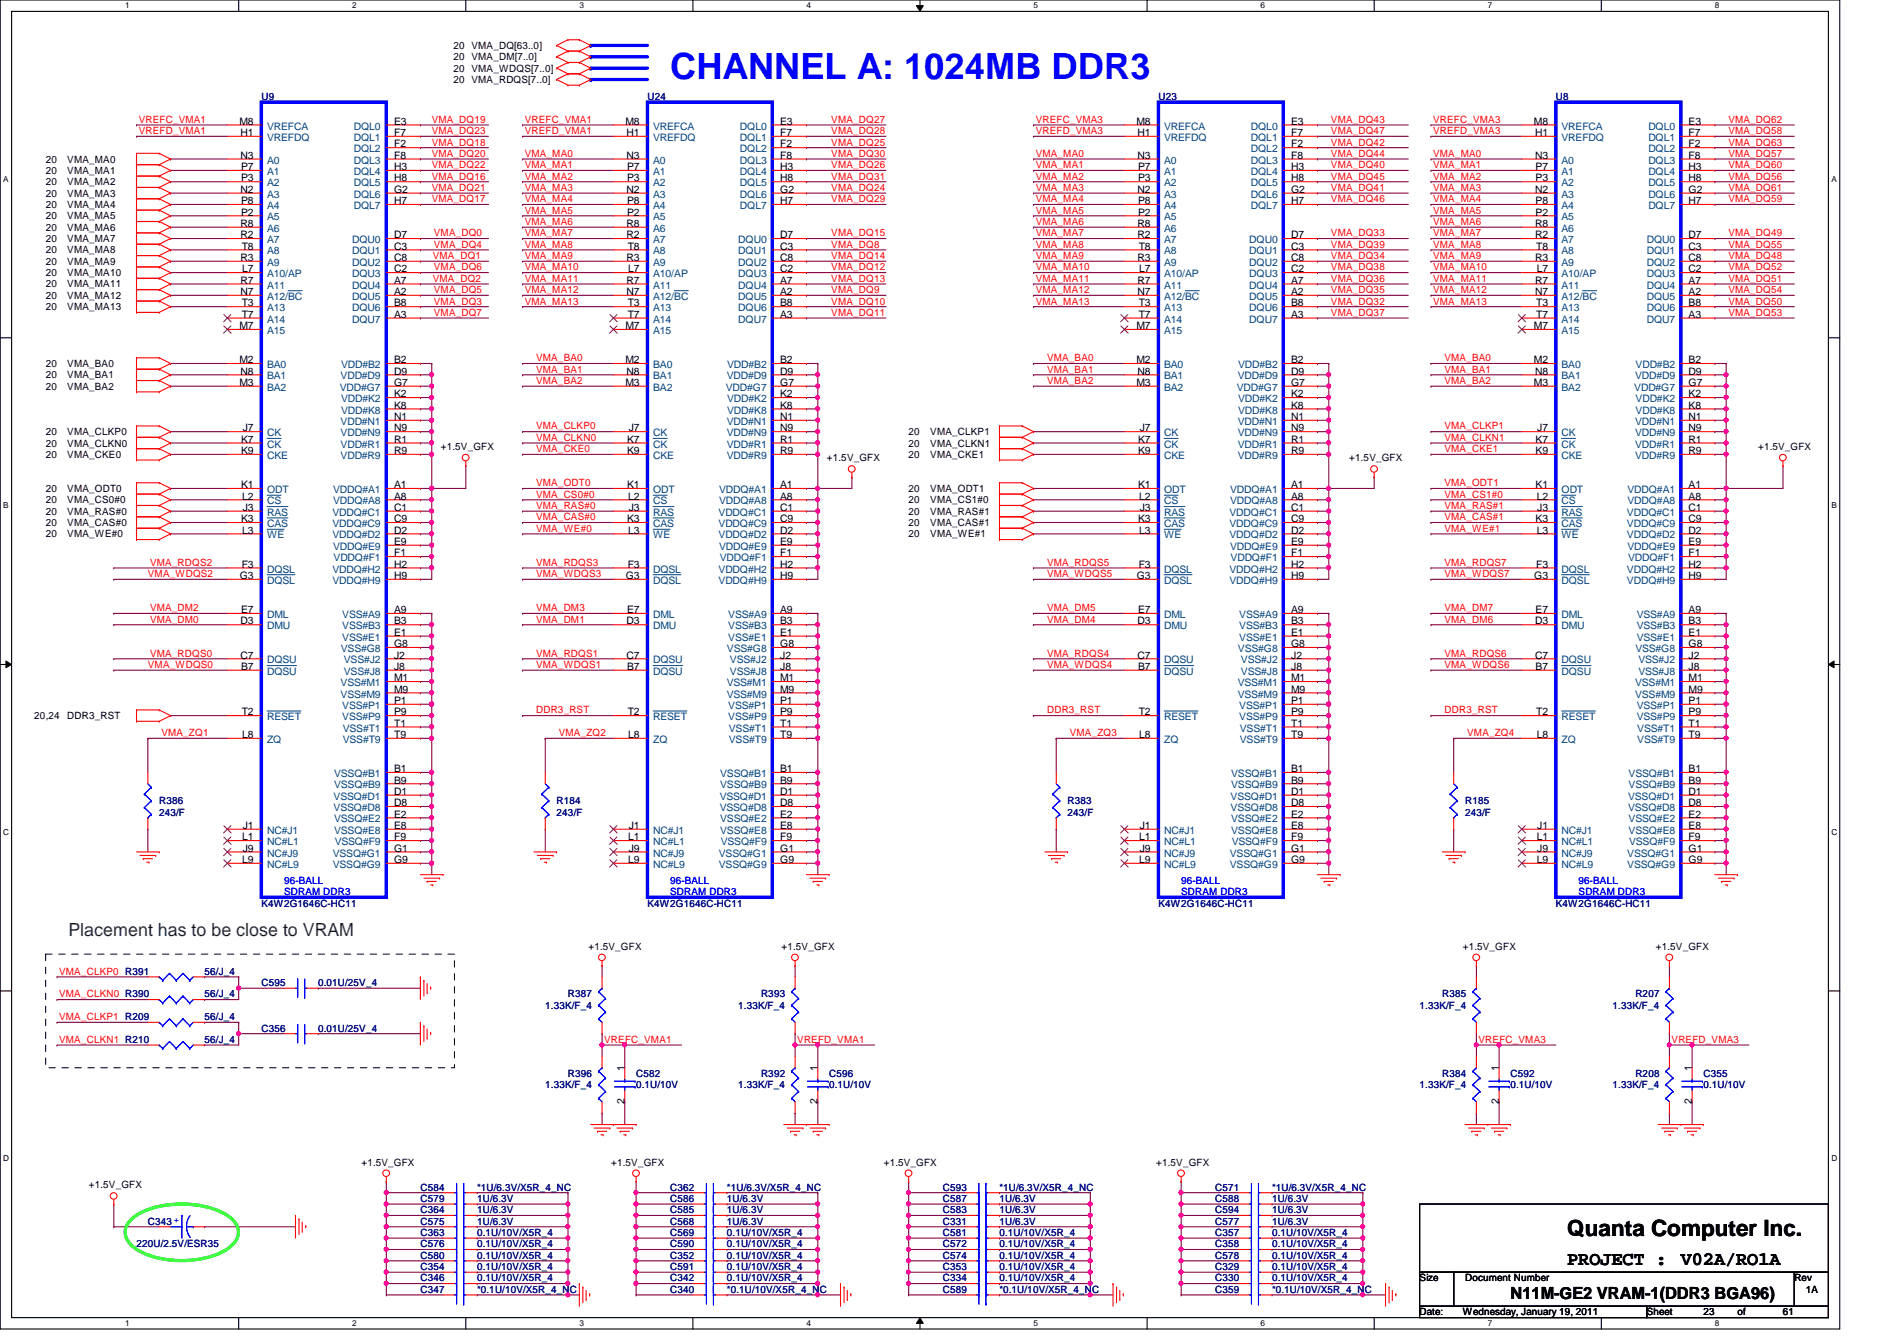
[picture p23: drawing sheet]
<svg xmlns="http://www.w3.org/2000/svg" width="297mm" height="210mm" viewBox="0 0 297 210" stroke-linecap="round" stroke-linejoin="round" font-family="sans-serif">
<defs><g id="words">
<text font-size="5.7" fill="#00f" x="104.9" y="12.4">CHANNEL A: 1024MB DDR3</text>
<text font-size="3.5" x="245.4" y="193.5">Quanta Computer Inc.</text>
<g font-size="3">
<text x="245.4" y="198.1">PROJECT :</text>
<text x="263.2" y="198.1">V02A/RO1A</text>
</g>
<text font-size="2.8" fill="#008000" x="10.7" y="146.6">Placement has to be close to VRAM</text>
<text font-size="2.6" x="236.5" y="203.3">N11M-GE2 VRAM-1(DDR3 BGA96)</text>
<g font-size="1.6">
<text x="71" y="11.2">20 VMA_WDQS[7..0]</text>
<text x="71" y="7.7">20 VMA_DQ[63..0]</text>
<text x="71" y="9.4">20 VMA_DM[7..0]</text>
<text x="71" y="13">20 VMA_RDQS[7..0]</text>
<text x="37.5" y="19.5">M8</text>
<text x="37.7" y="21.3">H1</text>
<text x="61.7" y="19.5">E3</text>
<text x="61.7" y="21.3">F7</text>
<text x="61.7" y="23.1">F2</text>
<text x="98" y="19.5">M8</text>
<text x="98.1" y="21.3">H1</text>
<text x="122.2" y="19.5">E3</text>
<text x="122.2" y="21.3">F7</text>
<text x="122.2" y="23.1">F2</text>
<text x="178" y="19.5">M8</text>
<text x="178.1" y="21.3">H1</text>
<text x="202.2" y="19.5">E3</text>
<text x="202.2" y="21.3">F7</text>
<text x="202.2" y="23.1">F2</text>
<text x="240.2" y="19.5">M8</text>
<text x="240.4" y="21.3">H1</text>
<text x="264.4" y="19.5">E3</text>
<text x="264.4" y="21.3">F7</text>
<text x="264.4" y="23.1">F2</text>
<text x="7.2" y="25.4">20</text>
<text x="7.2" y="29">20</text>
<text x="7.2" y="27.2">20</text>
<text x="10.5" y="25.4">VMA_MA0</text>
<text x="10.5" y="29">VMA_MA2</text>
<text x="10.5" y="27.2">VMA_MA1</text>
<text x="37.7" y="24.8">N3</text>
<text x="37.8" y="28.4">P3</text>
<text x="37.8" y="26.6">P7</text>
<text x="61.7" y="24.8">F8</text>
<text x="61.7" y="26.6">H3</text>
<text x="61.7" y="28.4">H8</text>
<text x="98.1" y="24.8">N3</text>
<text x="98.2" y="28.4">P3</text>
<text x="98.2" y="26.6">P7</text>
<text x="122.2" y="24.8">F8</text>
<text x="122.2" y="26.6">H3</text>
<text x="122.2" y="28.4">H8</text>
<text x="178.1" y="24.8">N3</text>
<text x="178.2" y="28.4">P3</text>
<text x="178.2" y="26.6">P7</text>
<text x="202.2" y="24.8">F8</text>
<text x="202.2" y="26.6">H3</text>
<text x="202.2" y="28.4">H8</text>
<text x="240.4" y="24.8">N3</text>
<text x="240.5" y="28.4">P3</text>
<text x="240.5" y="26.6">P7</text>
<text x="264.4" y="24.8">F8</text>
<text x="264.4" y="26.6">H3</text>
<text x="264.4" y="28.4">H8</text>
<text x="7.2" y="34.3">20</text>
<text x="7.2" y="32.6">20</text>
<text x="7.2" y="30.8">20</text>
<text x="10.5" y="34.3">VMA_MA5</text>
<text x="10.5" y="32.6">VMA_MA4</text>
<text x="10.5" y="30.8">VMA_MA3</text>
<text x="37.7" y="30.2">N2</text>
<text x="37.7" y="35.5">R8</text>
<text x="37.8" y="32">P8</text>
<text x="37.8" y="33.7">P2</text>
<text x="61.7" y="30.2">G2</text>
<text x="61.7" y="32">H7</text>
<text x="98.1" y="30.2">N2</text>
<text x="98.1" y="35.5">R8</text>
<text x="98.2" y="32">P8</text>
<text x="98.2" y="33.7">P2</text>
<text x="122.2" y="30.2">G2</text>
<text x="122.2" y="32">H7</text>
<text x="178.1" y="30.2">N2</text>
<text x="178.1" y="35.5">R8</text>
<text x="178.2" y="32">P8</text>
<text x="178.2" y="33.7">P2</text>
<text x="202.2" y="30.2">G2</text>
<text x="202.2" y="32">H7</text>
<text x="240.4" y="30.2">N2</text>
<text x="240.4" y="35.5">R8</text>
<text x="240.5" y="32">P8</text>
<text x="240.5" y="33.7">P2</text>
<text x="264.4" y="30.2">G2</text>
<text x="264.4" y="32">H7</text>
<text x="7.2" y="36.1">20</text>
<text x="7.2" y="41.4">20</text>
<text x="7.2" y="39.7">20</text>
<text x="7.2" y="37.9">20</text>
<text x="10.5" y="36.1">VMA_MA6</text>
<text x="10.5" y="41.4">VMA_MA9</text>
<text x="10.5" y="39.7">VMA_MA8</text>
<text x="10.5" y="37.9">VMA_MA7</text>
<text x="37.7" y="37.3">R2</text>
<text x="37.7" y="40.9">R3</text>
<text x="37.8" y="39.1">T8</text>
<text x="61.7" y="39.1">C3</text>
<text x="61.7" y="40.9">C8</text>
<text x="61.7" y="37.3">D7</text>
<text x="98.1" y="37.3">R2</text>
<text x="98.1" y="40.9">R3</text>
<text x="98.3" y="39.1">T8</text>
<text x="122.2" y="39.1">C3</text>
<text x="122.2" y="40.9">C8</text>
<text x="122.2" y="37.3">D7</text>
<text x="178.1" y="37.3">R2</text>
<text x="178.1" y="40.9">R3</text>
<text x="178.3" y="39.1">T8</text>
<text x="202.2" y="39.1">C3</text>
<text x="202.2" y="40.9">C8</text>
<text x="202.2" y="37.3">D7</text>
<text x="240.4" y="37.3">R2</text>
<text x="240.4" y="40.9">R3</text>
<text x="240.5" y="39.1">T8</text>
<text x="264.4" y="39.1">C3</text>
<text x="264.4" y="40.9">C8</text>
<text x="264.4" y="37.3">D7</text>
<text x="7.2" y="46.8">20</text>
<text x="7.2" y="45">20</text>
<text x="7.2" y="43.2">20</text>
<text x="10.5" y="46.8">VMA_MA12</text>
<text x="10.5" y="45">VMA_MA11</text>
<text x="10.5" y="43.2">VMA_MA10</text>
<text x="37.7" y="44.4">R7</text>
<text x="37.7" y="46.2">N7</text>
<text x="37.8" y="48">T3</text>
<text x="37.9" y="42.6">L7</text>
<text x="61.7" y="42.6">C2</text>
<text x="61.7" y="44.4">A7</text>
<text x="61.7" y="46.2">A2</text>
<text x="61.7" y="48">B8</text>
<text x="98.1" y="44.4">R7</text>
<text x="98.1" y="46.2">N7</text>
<text x="98.3" y="48">T3</text>
<text x="98.4" y="42.6">L7</text>
<text x="122.2" y="42.6">C2</text>
<text x="122.2" y="44.4">A7</text>
<text x="122.2" y="46.2">A2</text>
<text x="122.2" y="48">B8</text>
<text x="178.1" y="44.4">R7</text>
<text x="178.1" y="46.2">N7</text>
<text x="178.3" y="48">T3</text>
<text x="178.4" y="42.6">L7</text>
<text x="202.2" y="42.6">C2</text>
<text x="202.2" y="44.4">A7</text>
<text x="202.2" y="46.2">A2</text>
<text x="202.2" y="48">B8</text>
<text x="240.4" y="44.4">R7</text>
<text x="240.4" y="46.2">N7</text>
<text x="240.5" y="48">T3</text>
<text x="240.6" y="42.6">L7</text>
<text x="264.4" y="42.6">C2</text>
<text x="264.4" y="44.4">A7</text>
<text x="264.4" y="46.2">A2</text>
<text x="264.4" y="48">B8</text>
<text x="7.2" y="48.6">20</text>
<text x="10.5" y="48.6">VMA_MA13</text>
<text x="37.5" y="51.5">M7</text>
<text x="37.8" y="49.7">T7</text>
<text x="61.7" y="49.7">A3</text>
<text x="98" y="51.5">M7</text>
<text x="98.3" y="49.7">T7</text>
<text x="122.2" y="49.7">A3</text>
<text x="178" y="51.5">M7</text>
<text x="178.3" y="49.7">T7</text>
<text x="202.2" y="49.7">A3</text>
<text x="240.2" y="51.5">M7</text>
<text x="240.5" y="49.7">T7</text>
<text x="264.4" y="49.7">A3</text>
<text x="7.2" y="57.4">20</text>
<text x="7.2" y="59.2">20</text>
<text x="10.5" y="57.4">VMA_BA0</text>
<text x="10.5" y="59.2">VMA_BA1</text>
<text x="37.5" y="56.9">M2</text>
<text x="37.7" y="58.6">N8</text>
<text x="61.7" y="56.9">B2</text>
<text x="61.7" y="58.6">D9</text>
<text x="98" y="56.9">M2</text>
<text x="98.1" y="58.6">N8</text>
<text x="122.2" y="56.9">B2</text>
<text x="122.2" y="58.6">D9</text>
<text x="178" y="56.9">M2</text>
<text x="178.1" y="58.6">N8</text>
<text x="202.2" y="56.9">B2</text>
<text x="202.2" y="58.6">D9</text>
<text x="240.2" y="56.9">M2</text>
<text x="240.4" y="58.6">N8</text>
<text x="264.4" y="56.9">B2</text>
<text x="264.4" y="58.6">D9</text>
<text x="7.2" y="61">20</text>
<text x="10.5" y="61">VMA_BA2</text>
<text x="37.5" y="60.4">M3</text>
<text x="61.7" y="60.4">G7</text>
<text x="61.7" y="62.2">K2</text>
<text x="61.7" y="64">K8</text>
<text x="61.7" y="65.7">N1</text>
<text x="98" y="60.4">M3</text>
<text x="122.2" y="60.4">G7</text>
<text x="122.2" y="62.2">K2</text>
<text x="122.2" y="64">K8</text>
<text x="122.2" y="65.7">N1</text>
<text x="178" y="60.4">M3</text>
<text x="202.2" y="60.4">G7</text>
<text x="202.2" y="62.2">K2</text>
<text x="202.2" y="64">K8</text>
<text x="202.2" y="65.7">N1</text>
<text x="240.2" y="60.4">M3</text>
<text x="264.4" y="60.4">G7</text>
<text x="264.4" y="62.2">K2</text>
<text x="264.4" y="64">K8</text>
<text x="264.4" y="65.7">N1</text>
<text x="7.2" y="71.7">20</text>
<text x="7.2" y="68.1">20</text>
<text x="7.2" y="69.9">20</text>
<text x="10.5" y="71.7">VMA_CKE0</text>
<text x="10.5" y="68.1">VMA_CLKP0</text>
<text x="10.5" y="69.9">VMA_CLKN0</text>
<text x="37.8" y="71.1">K9</text>
<text x="37.8" y="69.3">K7</text>
<text x="38" y="67.5">J7</text>
<text x="61.7" y="67.5">N9</text>
<text x="61.7" y="69.3">R1</text>
<text x="61.7" y="71.1">R9</text>
<text x="69" y="70.4">+1.5V_GFX</text>
<text x="98.2" y="71.1">K9</text>
<text x="98.2" y="69.3">K7</text>
<text x="98.5" y="67.5">J7</text>
<text x="122.2" y="67.5">N9</text>
<text x="122.2" y="69.3">R1</text>
<text x="122.2" y="71.1">R9</text>
<text x="142.3" y="68.1">20</text>
<text x="142.3" y="69.9">20</text>
<text x="142.3" y="71.7">20</text>
<text x="145.7" y="68.1">VMA_CLKP1</text>
<text x="145.7" y="69.9">VMA_CLKN1</text>
<text x="145.7" y="71.7">VMA_CKE1</text>
<text x="178.2" y="71.1">K9</text>
<text x="178.2" y="69.3">K7</text>
<text x="178.5" y="67.5">J7</text>
<text x="202.2" y="67.5">N9</text>
<text x="202.2" y="69.3">R1</text>
<text x="202.2" y="71.1">R9</text>
<text x="240.5" y="71.1">K9</text>
<text x="240.5" y="69.3">K7</text>
<text x="240.7" y="67.5">J7</text>
<text x="264.4" y="67.5">N9</text>
<text x="264.4" y="69.3">R1</text>
<text x="264.4" y="71.1">R9</text>
<text x="275.3" y="70.4">+1.5V_GFX</text>
<text x="7.2" y="77">20</text>
<text x="10.5" y="77">VMA_ODT0</text>
<text x="37.8" y="76.4">K1</text>
<text x="61.7" y="76.4">A1</text>
<text x="98.2" y="76.4">K1</text>
<text x="122.2" y="76.4">A1</text>
<text x="129.5" y="72.2">+1.5V_GFX</text>
<text x="142.3" y="77">20</text>
<text x="145.7" y="77">VMA_ODT1</text>
<text x="178.2" y="76.4">K1</text>
<text x="202.2" y="76.4">A1</text>
<text x="211.3" y="72.2">+1.5V_GFX</text>
<text x="240.5" y="76.4">K1</text>
<text x="264.4" y="76.4">A1</text>
<text x="7.2" y="80.6">20</text>
<text x="7.2" y="78.8">20</text>
<text x="7.2" y="82.3">20</text>
<text x="10.5" y="80.6">VMA_RAS#0</text>
<text x="10.5" y="78.8">VMA_CS0#0</text>
<text x="10.5" y="82.3">VMA_CAS#0</text>
<text x="37.8" y="81.7">K3</text>
<text x="37.9" y="83.5">L3</text>
<text x="37.9" y="78.2">L2</text>
<text x="38" y="80">J3</text>
<text x="61.7" y="78.2">A8</text>
<text x="61.7" y="80">C1</text>
<text x="61.7" y="81.7">C9</text>
<text x="61.7" y="83.5">D2</text>
<text x="98.2" y="81.7">K3</text>
<text x="98.4" y="83.5">L3</text>
<text x="98.4" y="78.2">L2</text>
<text x="98.5" y="80">J3</text>
<text x="122.2" y="78.2">A8</text>
<text x="122.2" y="80">C1</text>
<text x="122.2" y="81.7">C9</text>
<text x="122.2" y="83.5">D2</text>
<text x="142.3" y="80.6">20</text>
<text x="142.3" y="78.8">20</text>
<text x="142.3" y="82.3">20</text>
<text x="145.7" y="80.6">VMA_RAS#1</text>
<text x="145.7" y="78.8">VMA_CS1#0</text>
<text x="145.7" y="82.3">VMA_CAS#1</text>
<text x="178.2" y="81.7">K3</text>
<text x="178.4" y="83.5">L3</text>
<text x="178.4" y="78.2">L2</text>
<text x="178.5" y="80">J3</text>
<text x="202.2" y="78.2">A8</text>
<text x="202.2" y="80">C1</text>
<text x="202.2" y="81.7">C9</text>
<text x="202.2" y="83.5">D2</text>
<text x="240.5" y="81.7">K3</text>
<text x="240.6" y="83.5">L3</text>
<text x="240.6" y="78.2">L2</text>
<text x="240.7" y="80">J3</text>
<text x="264.4" y="78.2">A8</text>
<text x="264.4" y="80">C1</text>
<text x="264.4" y="81.7">C9</text>
<text x="264.4" y="83.5">D2</text>
<text x="7.2" y="84.1">20</text>
<text x="10.5" y="84.1">VMA_WE#0</text>
<text x="37.8" y="88.9">F3</text>
<text x="61.7" y="85.3">E9</text>
<text x="61.7" y="87.1">F1</text>
<text x="61.7" y="88.9">H2</text>
<text x="98.3" y="88.9">F3</text>
<text x="122.2" y="85.3">E9</text>
<text x="122.2" y="87.1">F1</text>
<text x="122.2" y="88.9">H2</text>
<text x="142.3" y="84.1">20</text>
<text x="145.7" y="84.1">VMA_WE#1</text>
<text x="178.3" y="88.9">F3</text>
<text x="202.2" y="85.3">E9</text>
<text x="202.2" y="87.1">F1</text>
<text x="202.2" y="88.9">H2</text>
<text x="240.5" y="88.9">F3</text>
<text x="264.4" y="85.3">E9</text>
<text x="264.4" y="87.1">F1</text>
<text x="264.4" y="88.9">H2</text>
<text x="37.5" y="90.6">G3</text>
<text x="37.8" y="96">E7</text>
<text x="61.7" y="96">A9</text>
<text x="61.7" y="90.6">H9</text>
<text x="98" y="90.6">G3</text>
<text x="98.2" y="96">E7</text>
<text x="122.2" y="96">A9</text>
<text x="122.2" y="90.6">H9</text>
<text x="178" y="90.6">G3</text>
<text x="178.2" y="96">E7</text>
<text x="202.2" y="96">A9</text>
<text x="202.2" y="90.6">H9</text>
<text x="240.2" y="90.6">G3</text>
<text x="240.5" y="96">E7</text>
<text x="264.4" y="96">A9</text>
<text x="264.4" y="90.6">H9</text>
<text x="37.7" y="97.7">D3</text>
<text x="61.7" y="99.5">E1</text>
<text x="61.7" y="97.7">B3</text>
<text x="61.7" y="101.3">G8</text>
<text x="98.1" y="97.7">D3</text>
<text x="122.2" y="99.5">E1</text>
<text x="122.2" y="97.7">B3</text>
<text x="122.2" y="101.3">G8</text>
<text x="178.1" y="97.7">D3</text>
<text x="202.2" y="99.5">E1</text>
<text x="202.2" y="97.7">B3</text>
<text x="202.2" y="101.3">G8</text>
<text x="240.4" y="97.7">D3</text>
<text x="264.4" y="99.5">E1</text>
<text x="264.4" y="97.7">B3</text>
<text x="264.4" y="101.3">G8</text>
<text x="37.7" y="103.1">C7</text>
<text x="37.8" y="104.9">B7</text>
<text x="61.7" y="103.1">J2</text>
<text x="61.7" y="104.9">J8</text>
<text x="61.7" y="106.6">M1</text>
<text x="98.1" y="103.1">C7</text>
<text x="98.2" y="104.9">B7</text>
<text x="122.2" y="103.1">J2</text>
<text x="122.2" y="104.9">J8</text>
<text x="122.2" y="106.6">M1</text>
<text x="178.1" y="103.1">C7</text>
<text x="178.2" y="104.9">B7</text>
<text x="202.2" y="103.1">J2</text>
<text x="202.2" y="104.9">J8</text>
<text x="202.2" y="106.6">M1</text>
<text x="240.4" y="103.1">C7</text>
<text x="240.5" y="104.9">B7</text>
<text x="264.4" y="103.1">J2</text>
<text x="264.4" y="104.9">J8</text>
<text x="264.4" y="106.6">M1</text>
<text x="5.4" y="112.6">20,24</text>
<text x="10.5" y="112.6">DDR3_RST</text>
<text x="37.8" y="112">T2</text>
<text x="61.7" y="108.4">M9</text>
<text x="61.7" y="110.2">P1</text>
<text x="61.7" y="112">P9</text>
<text x="61.7" y="113.7">T1</text>
<text x="98.3" y="112">T2</text>
<text x="122.2" y="108.4">M9</text>
<text x="122.2" y="110.2">P1</text>
<text x="122.2" y="112">P9</text>
<text x="122.2" y="113.7">T1</text>
<text x="178.3" y="112">T2</text>
<text x="202.2" y="108.4">M9</text>
<text x="202.2" y="110.2">P1</text>
<text x="202.2" y="112">P9</text>
<text x="202.2" y="113.7">T1</text>
<text x="240.5" y="112">T2</text>
<text x="264.4" y="108.4">M9</text>
<text x="264.4" y="110.2">P1</text>
<text x="264.4" y="112">P9</text>
<text x="264.4" y="113.7">T1</text>
<text x="37.9" y="115.5">L8</text>
<text x="61.7" y="115.5">T9</text>
<text x="98.4" y="115.5">L8</text>
<text x="122.2" y="115.5">T9</text>
<text x="178.4" y="115.5">L8</text>
<text x="202.2" y="115.5">T9</text>
<text x="240.6" y="115.5">L8</text>
<text x="264.4" y="115.5">T9</text>
<text x="61.7" y="124.4">D1</text>
<text x="61.7" y="120.9">B1</text>
<text x="61.7" y="122.6">B9</text>
<text x="122.2" y="124.4">D1</text>
<text x="122.2" y="120.9">B1</text>
<text x="122.2" y="122.6">B9</text>
<text x="202.2" y="124.4">D1</text>
<text x="202.2" y="120.9">B1</text>
<text x="202.2" y="122.6">B9</text>
<text x="264.4" y="124.4">D1</text>
<text x="264.4" y="120.9">B1</text>
<text x="264.4" y="122.6">B9</text>
<text x="37.9" y="131.5">L1</text>
<text x="38" y="129.8">J1</text>
<text x="61.7" y="126.2">D8</text>
<text x="61.7" y="128">E2</text>
<text x="61.7" y="129.8">E8</text>
<text x="61.7" y="131.5">F9</text>
<text x="98.4" y="131.5">L1</text>
<text x="98.5" y="129.8">J1</text>
<text x="122.2" y="126.2">D8</text>
<text x="122.2" y="128">E2</text>
<text x="122.2" y="129.8">E8</text>
<text x="122.2" y="131.5">F9</text>
<text x="178.4" y="131.5">L1</text>
<text x="178.5" y="129.8">J1</text>
<text x="202.2" y="126.2">D8</text>
<text x="202.2" y="128">E2</text>
<text x="202.2" y="129.8">E8</text>
<text x="202.2" y="131.5">F9</text>
<text x="240.6" y="131.5">L1</text>
<text x="240.7" y="129.8">J1</text>
<text x="264.4" y="126.2">D8</text>
<text x="264.4" y="128">E2</text>
<text x="264.4" y="129.8">E8</text>
<text x="264.4" y="131.5">F9</text>
<text x="37.9" y="135.1">L9</text>
<text x="38" y="133.3">J9</text>
<text x="61.7" y="133.3">G1</text>
<text x="61.7" y="135.1">G9</text>
<text x="98.4" y="135.1">L9</text>
<text x="98.5" y="133.3">J9</text>
<text x="122.2" y="133.3">G1</text>
<text x="122.2" y="135.1">G9</text>
<text x="178.4" y="135.1">L9</text>
<text x="178.5" y="133.3">J9</text>
<text x="202.2" y="133.3">G1</text>
<text x="202.2" y="135.1">G9</text>
<text x="240.6" y="135.1">L9</text>
<text x="240.7" y="133.3">J9</text>
<text x="264.4" y="133.3">G1</text>
<text x="264.4" y="135.1">G9</text>
<text x="92.2" y="148.7">+1.5V_GFX</text>
<text x="122.4" y="148.7">+1.5V_GFX</text>
<text x="229.1" y="148.7">+1.5V_GFX</text>
<text x="259.3" y="148.7">+1.5V_GFX</text>
<text x="97.8" y="167.7" transform="rotate(-90 97.8 167.7)">1</text>
<text x="128" y="167.7" transform="rotate(-90 128 167.7)">1</text>
<text x="234.7" y="167.7" transform="rotate(-90 234.7 167.7)">1</text>
<text x="264.9" y="167.7" transform="rotate(-90 264.9 167.7)">1</text>
<text x="97.8" y="172.8" transform="rotate(-90 97.8 172.8)">2</text>
<text x="128" y="172.8" transform="rotate(-90 128 172.8)">2</text>
<text x="234.7" y="172.8" transform="rotate(-90 234.7 172.8)">2</text>
<text x="264.9" y="172.8" transform="rotate(-90 264.9 172.8)">2</text>
<text x="56.6" y="182.5">+1.5V_GFX</text>
<text x="95.7" y="182.5">+1.5V_GFX</text>
<text x="138.4" y="182.5">+1.5V_GFX</text>
<text x="181.1" y="182.5">+1.5V_GFX</text>
<text x="13.9" y="186">+1.5V_GFX</text>
<text x="222.3" y="200.6">Size</text>
<text x="229.4" y="200.6">Document Number</text>
<text x="281" y="200.6">Rev</text>
<text x="282.7" y="202.4">1A</text>
<text x="222.3" y="205.9">Date:</text>
<text x="229.1" y="205.9">Wednesday, January 19, 2011</text>
<text x="257.8" y="205.9">Sheet</text>
<text x="266.7" y="205.9">23</text>
<text x="272.1" y="205.9">of</text>
<text x="279.2" y="205.9">61</text>
</g>
<g font-size="1.6" fill="#000080">
<text x="40.9" y="15.7">U9</text>
<text x="101.4" y="15.7">U24</text>
<text x="181.4" y="15.7">U23</text>
<text x="243.6" y="15.7">U8</text>
<text x="24.9" y="125.9">R386</text>
<text x="87.2" y="125.9">R184</text>
<text x="167.2" y="125.9">R383</text>
<text x="229.4" y="125.9">R185</text>
<text x="24.9" y="127.7">243/F</text>
<text x="87.2" y="127.7">243/F</text>
<text x="167.2" y="127.7">243/F</text>
<text x="229.4" y="127.7">243/F</text>
<text x="40.9" y="141.9">K4W2G1646C-HC11</text>
<text x="101.4" y="141.9">K4W2G1646C-HC11</text>
<text x="181.4" y="141.9">K4W2G1646C-HC11</text>
<text x="243.6" y="141.9">K4W2G1646C-HC11</text>
<text x="32" y="152.6">56/J_4</text>
<text x="40.9" y="154.3">C595</text>
<text x="49.8" y="154.3">0.01U/25V_4</text>
<text x="32" y="156.1">56/J_4</text>
<text x="32" y="159.7">56/J_4</text>
<text x="40.9" y="161.5">C356</text>
<text x="49.8" y="161.5">0.01U/25V_4</text>
<text x="85.4" y="157.9">1.33K/F_4</text>
<text x="88.9" y="156.1">R387</text>
<text x="115.6" y="157.9">1.33K/F_4</text>
<text x="119.2" y="156.1">R393</text>
<text x="222.3" y="157.9">1.33K/F_4</text>
<text x="225.8" y="156.1">R385</text>
<text x="252.5" y="157.9">1.33K/F_4</text>
<text x="256.1" y="156.1">R207</text>
<text x="32" y="163.2">56/J_4</text>
<text x="85.4" y="170.3">1.33K/F_4</text>
<text x="88.9" y="168.6">R396</text>
<text x="99.6" y="168.6">C582</text>
<text x="99.6" y="170.3">0.1U/10V</text>
<text x="115.6" y="170.3">1.33K/F_4</text>
<text x="119.2" y="168.6">R392</text>
<text x="129.8" y="168.6">C596</text>
<text x="129.8" y="170.3">0.1U/10V</text>
<text x="222.3" y="170.3">1.33K/F_4</text>
<text x="225.8" y="168.6">R384</text>
<text x="236.5" y="168.6">C592</text>
<text x="236.5" y="170.3">0.1U/10V</text>
<text x="252.5" y="170.3">1.33K/F_4</text>
<text x="256.1" y="168.6">R208</text>
<text x="266.7" y="168.6">C355</text>
<text x="266.7" y="170.3">0.1U/10V</text>
<text x="23.2" y="191.7">C343</text>
<text x="65.8" y="191.7">C575</text>
<text x="65.8" y="189.9">C364</text>
<text x="65.8" y="188.1">C579</text>
<text x="65.8" y="186.4">C584</text>
<text x="74.7" y="191.7">1U/6.3V</text>
<text x="74.7" y="189.9">1U/6.3V</text>
<text x="74.7" y="188.1">1U/6.3V</text>
<text x="74.7" y="186.4">*1U/6.3V/X5R_4_NC</text>
<text x="104.9" y="191.7">C568</text>
<text x="104.9" y="189.9">C585</text>
<text x="104.9" y="186.4">C362</text>
<text x="104.9" y="188.1">C586</text>
<text x="113.8" y="191.7">1U/6.3V</text>
<text x="113.8" y="189.9">1U/6.3V</text>
<text x="113.8" y="186.4">*1U/6.3V/X5R_4_NC</text>
<text x="113.8" y="188.1">1U/6.3V</text>
<text x="147.6" y="188.1">C587</text>
<text x="147.6" y="186.4">C593</text>
<text x="147.6" y="189.9">C583</text>
<text x="147.6" y="191.7">C331</text>
<text x="156.5" y="188.1">1U/6.3V</text>
<text x="156.5" y="186.4">*1U/6.3V/X5R_4_NC</text>
<text x="156.5" y="189.9">1U/6.3V</text>
<text x="156.5" y="191.7">1U/6.3V</text>
<text x="190.3" y="191.7">C577</text>
<text x="190.3" y="186.4">C571</text>
<text x="190.3" y="189.9">C594</text>
<text x="190.3" y="188.1">C588</text>
<text x="199.2" y="191.7">1U/6.3V</text>
<text x="199.2" y="186.4">*1U/6.3V/X5R_4_NC</text>
<text x="199.2" y="189.9">1U/6.3V</text>
<text x="199.2" y="188.1">1U/6.3V</text>
<text x="21.4" y="195.2">220U/2.5V/ESR35</text>
<text x="65.8" y="193.5">C363</text>
<text x="65.8" y="195.2">C576</text>
<text x="65.8" y="197">C580</text>
<text x="74.7" y="193.5">0.1U/10V/X5R_4</text>
<text x="74.7" y="195.2">0.1U/10V/X5R_4</text>
<text x="74.7" y="197">0.1U/10V/X5R_4</text>
<text x="104.9" y="193.5">C569</text>
<text x="104.9" y="197">C352</text>
<text x="104.9" y="195.2">C590</text>
<text x="113.8" y="193.5">0.1U/10V/X5R_4</text>
<text x="113.8" y="197">0.1U/10V/X5R_4</text>
<text x="113.8" y="195.2">0.1U/10V/X5R_4</text>
<text x="147.6" y="195.2">C572</text>
<text x="147.6" y="193.5">C581</text>
<text x="147.6" y="197">C574</text>
<text x="156.5" y="195.2">0.1U/10V/X5R_4</text>
<text x="156.5" y="193.5">0.1U/10V/X5R_4</text>
<text x="156.5" y="197">0.1U/10V/X5R_4</text>
<text x="190.3" y="195.2">C358</text>
<text x="190.3" y="197">C578</text>
<text x="190.3" y="193.5">C357</text>
<text x="199.2" y="195.2">0.1U/10V/X5R_4</text>
<text x="199.2" y="197">0.1U/10V/X5R_4</text>
<text x="199.2" y="193.5">0.1U/10V/X5R_4</text>
<text x="65.8" y="198.8">C354</text>
<text x="65.8" y="200.6">C346</text>
<text x="65.8" y="202.4">C347</text>
<text x="74.7" y="198.8">0.1U/10V/X5R_4</text>
<text x="74.7" y="200.6">0.1U/10V/X5R_4</text>
<text x="74.7" y="202.4">*0.1U/10V/X5R_4_NC</text>
<text x="104.9" y="200.6">C342</text>
<text x="104.9" y="202.4">C340</text>
<text x="104.9" y="198.8">C591</text>
<text x="113.8" y="200.6">0.1U/10V/X5R_4</text>
<text x="113.8" y="202.4">*0.1U/10V/X5R_4_NC</text>
<text x="113.8" y="198.8">0.1U/10V/X5R_4</text>
<text x="147.6" y="200.6">C334</text>
<text x="147.6" y="202.4">C589</text>
<text x="147.6" y="198.8">C353</text>
<text x="156.5" y="200.6">0.1U/10V/X5R_4</text>
<text x="156.5" y="202.4">*0.1U/10V/X5R_4_NC</text>
<text x="156.5" y="198.8">0.1U/10V/X5R_4</text>
<text x="190.3" y="202.4">C359</text>
<text x="190.3" y="200.6">C330</text>
<text x="190.3" y="198.8">C329</text>
<text x="199.2" y="202.4">*0.1U/10V/X5R_4_NC</text>
<text x="199.2" y="200.6">0.1U/10V/X5R_4</text>
<text x="199.2" y="198.8">0.1U/10V/X5R_4</text>
</g>
<g font-size="1.6" fill="#f00">
<text x="21.7" y="19.2">VREFC_VMA1</text>
<text x="21.7" y="21">VREFD_VMA1</text>
<text x="67.6" y="22.8">VMA_DQ18</text>
<text x="67.6" y="19.2">VMA_DQ19</text>
<text x="67.6" y="21">VMA_DQ23</text>
<text x="82.2" y="19.2">VREFC_VMA1</text>
<text x="82.2" y="21">VREFD_VMA1</text>
<text x="130.2" y="22.8">VMA_DQ25</text>
<text x="130.2" y="19.2">VMA_DQ27</text>
<text x="130.2" y="21">VMA_DQ28</text>
<text x="162.2" y="19.2">VREFC_VMA3</text>
<text x="162.2" y="21">VREFD_VMA3</text>
<text x="208.4" y="21">VMA_DQ47</text>
<text x="208.4" y="19.2">VMA_DQ43</text>
<text x="208.4" y="22.8">VMA_DQ42</text>
<text x="224.4" y="19.2">VREFC_VMA3</text>
<text x="224.4" y="21">VREFD_VMA3</text>
<text x="270.6" y="21">VMA_DQ58</text>
<text x="270.6" y="19.2">VMA_DQ62</text>
<text x="270.6" y="22.8">VMA_DQ63</text>
<text x="67.6" y="24.6">VMA_DQ20</text>
<text x="67.6" y="28.1">VMA_DQ16</text>
<text x="67.6" y="29.9">VMA_DQ21</text>
<text x="67.6" y="26.3">VMA_DQ22</text>
<text x="82.2" y="29.9">VMA_MA3</text>
<text x="82.2" y="26.3">VMA_MA1</text>
<text x="82.2" y="24.6">VMA_MA0</text>
<text x="82.2" y="28.1">VMA_MA2</text>
<text x="130.2" y="24.6">VMA_DQ30</text>
<text x="130.2" y="28.1">VMA_DQ31</text>
<text x="130.2" y="29.9">VMA_DQ24</text>
<text x="130.2" y="26.3">VMA_DQ26</text>
<text x="162.2" y="28.1">VMA_MA2</text>
<text x="162.2" y="29.9">VMA_MA3</text>
<text x="162.2" y="26.3">VMA_MA1</text>
<text x="162.2" y="24.6">VMA_MA0</text>
<text x="208.4" y="29.9">VMA_DQ41</text>
<text x="208.4" y="28.1">VMA_DQ45</text>
<text x="208.4" y="24.6">VMA_DQ44</text>
<text x="208.4" y="26.3">VMA_DQ40</text>
<text x="224.4" y="28.1">VMA_MA2</text>
<text x="224.4" y="29.9">VMA_MA3</text>
<text x="224.4" y="26.3">VMA_MA1</text>
<text x="224.4" y="24.6">VMA_MA0</text>
<text x="270.6" y="29.9">VMA_DQ61</text>
<text x="270.6" y="28.1">VMA_DQ56</text>
<text x="270.6" y="26.3">VMA_DQ60</text>
<text x="270.6" y="24.6">VMA_DQ57</text>
<text x="67.6" y="31.7">VMA_DQ17</text>
<text x="82.2" y="35.2">VMA_MA6</text>
<text x="82.2" y="33.4">VMA_MA5</text>
<text x="82.2" y="31.7">VMA_MA4</text>
<text x="130.2" y="31.7">VMA_DQ29</text>
<text x="162.2" y="31.7">VMA_MA4</text>
<text x="162.2" y="35.2">VMA_MA6</text>
<text x="162.2" y="33.4">VMA_MA5</text>
<text x="208.4" y="31.7">VMA_DQ46</text>
<text x="224.4" y="31.7">VMA_MA4</text>
<text x="224.4" y="35.2">VMA_MA6</text>
<text x="224.4" y="33.4">VMA_MA5</text>
<text x="270.6" y="31.7">VMA_DQ59</text>
<text x="67.8" y="40.6">VMA_DQ1</text>
<text x="67.9" y="37">VMA_DQ0</text>
<text x="67.9" y="38.8">VMA_DQ4</text>
<text x="82.2" y="40.6">VMA_MA9</text>
<text x="82.2" y="38.8">VMA_MA8</text>
<text x="82.2" y="37">VMA_MA7</text>
<text x="130.2" y="40.6">VMA_DQ14</text>
<text x="130.2" y="37">VMA_DQ15</text>
<text x="130.2" y="38.8">VMA_DQ8</text>
<text x="162.2" y="40.6">VMA_MA9</text>
<text x="162.2" y="38.8">VMA_MA8</text>
<text x="162.2" y="37">VMA_MA7</text>
<text x="208.4" y="38.8">VMA_DQ39</text>
<text x="208.4" y="40.6">VMA_DQ34</text>
<text x="208.4" y="37">VMA_DQ33</text>
<text x="224.4" y="40.6">VMA_MA9</text>
<text x="224.4" y="38.8">VMA_MA8</text>
<text x="224.4" y="37">VMA_MA7</text>
<text x="270.6" y="37">VMA_DQ49</text>
<text x="270.6" y="40.6">VMA_DQ48</text>
<text x="270.6" y="38.8">VMA_DQ55</text>
<text x="67.8" y="44.1">VMA_DQ2</text>
<text x="67.9" y="45.9">VMA_DQ5</text>
<text x="67.9" y="42.3">VMA_DQ6</text>
<text x="67.9" y="47.7">VMA_DQ3</text>
<text x="82.2" y="47.7">VMA_MA13</text>
<text x="82.2" y="44.1">VMA_MA11</text>
<text x="82.2" y="42.3">VMA_MA10</text>
<text x="82.2" y="45.9">VMA_MA12</text>
<text x="130.2" y="45.9">VMA_DQ9</text>
<text x="130.2" y="44.1">VMA_DQ13</text>
<text x="130.2" y="47.7">VMA_DQ10</text>
<text x="130.2" y="42.3">VMA_DQ12</text>
<text x="162.2" y="47.7">VMA_MA13</text>
<text x="162.2" y="44.1">VMA_MA11</text>
<text x="162.2" y="42.3">VMA_MA10</text>
<text x="162.2" y="45.9">VMA_MA12</text>
<text x="208.4" y="44.1">VMA_DQ36</text>
<text x="208.4" y="47.7">VMA_DQ32</text>
<text x="208.4" y="45.9">VMA_DQ35</text>
<text x="208.4" y="42.3">VMA_DQ38</text>
<text x="224.4" y="47.7">VMA_MA13</text>
<text x="224.4" y="44.1">VMA_MA11</text>
<text x="224.4" y="42.3">VMA_MA10</text>
<text x="224.4" y="45.9">VMA_MA12</text>
<text x="270.6" y="44.1">VMA_DQ51</text>
<text x="270.6" y="42.3">VMA_DQ52</text>
<text x="270.6" y="47.7">VMA_DQ50</text>
<text x="270.6" y="45.9">VMA_DQ54</text>
<text x="67.9" y="49.4">VMA_DQ7</text>
<text x="130.2" y="49.4">VMA_DQ11</text>
<text x="208.4" y="49.4">VMA_DQ37</text>
<text x="270.6" y="49.4">VMA_DQ53</text>
<text x="83.9" y="56.6">VMA_BA0</text>
<text x="83.9" y="58.3">VMA_BA1</text>
<text x="164" y="56.6">VMA_BA0</text>
<text x="164" y="58.3">VMA_BA1</text>
<text x="226.2" y="56.6">VMA_BA0</text>
<text x="226.2" y="58.3">VMA_BA1</text>
<text x="83.9" y="60.1">VMA_BA2</text>
<text x="164" y="60.1">VMA_BA2</text>
<text x="226.2" y="60.1">VMA_BA2</text>
<text x="83.9" y="70.8">VMA_CKE0</text>
<text x="83.9" y="67.2">VMA_CLKP0</text>
<text x="83.9" y="69">VMA_CLKN0</text>
<text x="226.2" y="67.2">VMA_CLKP1</text>
<text x="226.2" y="69">VMA_CLKN1</text>
<text x="226.2" y="70.8">VMA_CKE1</text>
<text x="83.9" y="77.9">VMA_CS0#0</text>
<text x="83.9" y="76.1">VMA_ODT0</text>
<text x="226.2" y="76.1">VMA_ODT1</text>
<text x="226.2" y="77.9">VMA_CS1#0</text>
<text x="83.9" y="83.2">VMA_WE#0</text>
<text x="83.9" y="81.4">VMA_CAS#0</text>
<text x="83.9" y="79.7">VMA_RAS#0</text>
<text x="226.2" y="79.7">VMA_RAS#1</text>
<text x="226.2" y="83.2">VMA_WE#1</text>
<text x="226.2" y="81.4">VMA_CAS#1</text>
<text x="23.5" y="88.6">VMA_RDQS2</text>
<text x="83.9" y="88.6">VMA_RDQS3</text>
<text x="164" y="88.6">VMA_RDQS5</text>
<text x="226.2" y="88.6">VMA_RDQS7</text>
<text x="23.2" y="90.3">VMA_WDQS2</text>
<text x="23.5" y="95.7">VMA_DM2</text>
<text x="83.9" y="95.7">VMA_DM3</text>
<text x="83.9" y="90.3">VMA_WDQS3</text>
<text x="164" y="95.7">VMA_DM5</text>
<text x="164" y="90.3">VMA_WDQS5</text>
<text x="226.2" y="95.7">VMA_DM7</text>
<text x="226.2" y="90.3">VMA_WDQS7</text>
<text x="23.5" y="97.5">VMA_DM0</text>
<text x="83.9" y="97.5">VMA_DM1</text>
<text x="164" y="97.5">VMA_DM4</text>
<text x="226.2" y="97.5">VMA_DM6</text>
<text x="23.2" y="104.6">VMA_WDQS0</text>
<text x="23.5" y="102.8">VMA_RDQS0</text>
<text x="83.9" y="102.8">VMA_RDQS1</text>
<text x="83.9" y="104.6">VMA_WDQS1</text>
<text x="164" y="102.8">VMA_RDQS4</text>
<text x="164" y="104.6">VMA_WDQS4</text>
<text x="226.2" y="102.8">VMA_RDQS6</text>
<text x="226.2" y="104.6">VMA_WDQS6</text>
<text x="83.9" y="111.7">DDR3_RST</text>
<text x="164" y="111.7">DDR3_RST</text>
<text x="226.2" y="111.7">DDR3_RST</text>
<text x="25.3" y="115.2">VMA_ZQ1</text>
<text x="87.5" y="115.2">VMA_ZQ2</text>
<text x="167.5" y="115.2">VMA_ZQ3</text>
<text x="229.7" y="115.2">VMA_ZQ4</text>
<text x="9.3" y="152.6">VMA_CLKP0 R391</text>
<text x="9.3" y="156.1">VMA_CLKN0 R390</text>
<text x="9.3" y="159.7">VMA_CLKP1 R209</text>
<text x="9.3" y="163.2">VMA_CLKN1 R210</text>
<text x="94.6" y="163.2">VREFC_VMA1</text>
<text x="124.8" y="163.2">VREFD_VMA1</text>
<text x="231.5" y="163.2">VREFC_VMA3</text>
<text x="261.7" y="163.2">VREFD_VMA3</text>
</g>
<g font-size="1.6" fill="#004080">
<text x="41.8" y="20.3">VREFCA</text>
<text x="41.8" y="22.1">VREFDQ</text>
<text x="55.4" y="20.3">DQL0</text>
<text x="55.4" y="22.1">DQL1</text>
<text x="55.4" y="23.8">DQL2</text>
<text x="102.3" y="20.3">VREFCA</text>
<text x="102.3" y="22.1">VREFDQ</text>
<text x="115.9" y="20.3">DQL0</text>
<text x="115.9" y="22.1">DQL1</text>
<text x="115.9" y="23.8">DQL2</text>
<text x="182.3" y="20.3">VREFCA</text>
<text x="182.3" y="22.1">VREFDQ</text>
<text x="195.9" y="20.3">DQL0</text>
<text x="195.9" y="22.1">DQL1</text>
<text x="195.9" y="23.8">DQL2</text>
<text x="244.5" y="20.3">VREFCA</text>
<text x="244.5" y="22.1">VREFDQ</text>
<text x="258.1" y="20.3">DQL0</text>
<text x="258.1" y="22.1">DQL1</text>
<text x="258.1" y="23.8">DQL2</text>
<text x="41.8" y="29.2">A2</text>
<text x="41.8" y="25.6">A0</text>
<text x="41.8" y="27.4">A1</text>
<text x="55.4" y="25.6">DQL3</text>
<text x="55.4" y="27.4">DQL4</text>
<text x="55.4" y="29.2">DQL5</text>
<text x="102.3" y="29.2">A2</text>
<text x="102.3" y="25.6">A0</text>
<text x="102.3" y="27.4">A1</text>
<text x="115.9" y="25.6">DQL3</text>
<text x="115.9" y="27.4">DQL4</text>
<text x="115.9" y="29.2">DQL5</text>
<text x="182.3" y="29.2">A2</text>
<text x="182.3" y="25.6">A0</text>
<text x="182.3" y="27.4">A1</text>
<text x="195.9" y="25.6">DQL3</text>
<text x="195.9" y="27.4">DQL4</text>
<text x="195.9" y="29.2">DQL5</text>
<text x="244.5" y="29.2">A2</text>
<text x="244.5" y="25.6">A0</text>
<text x="244.5" y="27.4">A1</text>
<text x="258.1" y="25.6">DQL3</text>
<text x="258.1" y="27.4">DQL4</text>
<text x="258.1" y="29.2">DQL5</text>
<text x="41.8" y="30.9">A3</text>
<text x="41.8" y="32.7">A4</text>
<text x="41.8" y="34.5">A5</text>
<text x="55.4" y="30.9">DQL6</text>
<text x="55.4" y="32.7">DQL7</text>
<text x="102.3" y="30.9">A3</text>
<text x="102.3" y="32.7">A4</text>
<text x="102.3" y="34.5">A5</text>
<text x="115.9" y="30.9">DQL6</text>
<text x="115.9" y="32.7">DQL7</text>
<text x="182.3" y="30.9">A3</text>
<text x="182.3" y="32.7">A4</text>
<text x="182.3" y="34.5">A5</text>
<text x="195.9" y="30.9">DQL6</text>
<text x="195.9" y="32.7">DQL7</text>
<text x="244.5" y="30.9">A3</text>
<text x="244.5" y="32.7">A4</text>
<text x="244.5" y="34.5">A5</text>
<text x="258.1" y="30.9">DQL6</text>
<text x="258.1" y="32.7">DQL7</text>
<text x="41.8" y="36.3">A6</text>
<text x="41.8" y="38.1">A7</text>
<text x="41.8" y="39.8">A8</text>
<text x="41.8" y="41.6">A9</text>
<text x="55.2" y="39.8">DQU1</text>
<text x="55.2" y="41.6">DQU2</text>
<text x="55.2" y="38.1">DQU0</text>
<text x="102.3" y="36.3">A6</text>
<text x="102.3" y="38.1">A7</text>
<text x="102.3" y="39.8">A8</text>
<text x="102.3" y="41.6">A9</text>
<text x="115.6" y="39.8">DQU1</text>
<text x="115.6" y="41.6">DQU2</text>
<text x="115.6" y="38.1">DQU0</text>
<text x="182.3" y="36.3">A6</text>
<text x="182.3" y="38.1">A7</text>
<text x="182.3" y="39.8">A8</text>
<text x="182.3" y="41.6">A9</text>
<text x="195.6" y="39.8">DQU1</text>
<text x="195.6" y="41.6">DQU2</text>
<text x="195.6" y="38.1">DQU0</text>
<text x="244.5" y="36.3">A6</text>
<text x="244.5" y="38.1">A7</text>
<text x="244.5" y="39.8">A8</text>
<text x="244.5" y="41.6">A9</text>
<text x="257.8" y="39.8">DQU1</text>
<text x="257.8" y="41.6">DQU2</text>
<text x="257.8" y="38.1">DQU0</text>
<text x="41.8" y="43.4">A10/AP</text>
<text x="41.8" y="45.2">A11</text>
<text x="41.8" y="46.9">A12/BC</text>
<text x="55.2" y="43.4">DQU3</text>
<text x="55.2" y="45.2">DQU4</text>
<text x="55.2" y="46.9">DQU5</text>
<text x="102.3" y="43.4">A10/AP</text>
<text x="102.3" y="45.2">A11</text>
<text x="102.3" y="46.9">A12/BC</text>
<text x="115.6" y="43.4">DQU3</text>
<text x="115.6" y="45.2">DQU4</text>
<text x="115.6" y="46.9">DQU5</text>
<text x="182.3" y="43.4">A10/AP</text>
<text x="182.3" y="45.2">A11</text>
<text x="182.3" y="46.9">A12/BC</text>
<text x="195.6" y="43.4">DQU3</text>
<text x="195.6" y="45.2">DQU4</text>
<text x="195.6" y="46.9">DQU5</text>
<text x="244.5" y="43.4">A10/AP</text>
<text x="244.5" y="45.2">A11</text>
<text x="244.5" y="46.9">A12/BC</text>
<text x="257.8" y="43.4">DQU3</text>
<text x="257.8" y="45.2">DQU4</text>
<text x="257.8" y="46.9">DQU5</text>
<text x="41.8" y="48.7">A13</text>
<text x="41.8" y="50.5">A14</text>
<text x="41.8" y="52.3">A15</text>
<text x="55.2" y="48.7">DQU6</text>
<text x="55.2" y="50.5">DQU7</text>
<text x="102.3" y="48.7">A13</text>
<text x="102.3" y="50.5">A14</text>
<text x="102.3" y="52.3">A15</text>
<text x="115.6" y="48.7">DQU6</text>
<text x="115.6" y="50.5">DQU7</text>
<text x="182.3" y="48.7">A13</text>
<text x="182.3" y="50.5">A14</text>
<text x="182.3" y="52.3">A15</text>
<text x="195.6" y="48.7">DQU6</text>
<text x="195.6" y="50.5">DQU7</text>
<text x="244.5" y="48.7">A13</text>
<text x="244.5" y="50.5">A14</text>
<text x="244.5" y="52.3">A15</text>
<text x="257.8" y="48.7">DQU6</text>
<text x="257.8" y="50.5">DQU7</text>
<text x="41.8" y="57.6">BA0</text>
<text x="41.8" y="59.4">BA1</text>
<text x="53.3" y="59.4">VDD#D9</text>
<text x="53.4" y="57.6">VDD#B2</text>
<text x="102.3" y="57.6">BA0</text>
<text x="102.3" y="59.4">BA1</text>
<text x="113.8" y="59.4">VDD#D9</text>
<text x="113.9" y="57.6">VDD#B2</text>
<text x="182.3" y="57.6">BA0</text>
<text x="182.3" y="59.4">BA1</text>
<text x="193.8" y="59.4">VDD#D9</text>
<text x="193.9" y="57.6">VDD#B2</text>
<text x="244.5" y="57.6">BA0</text>
<text x="244.5" y="59.4">BA1</text>
<text x="256" y="59.4">VDD#D9</text>
<text x="256.1" y="57.6">VDD#B2</text>
<text x="41.8" y="61.2">BA2</text>
<text x="53.2" y="61.2">VDD#G7</text>
<text x="53.4" y="62.9">VDD#K2</text>
<text x="53.4" y="64.7">VDD#K8</text>
<text x="102.3" y="61.2">BA2</text>
<text x="113.7" y="61.2">VDD#G7</text>
<text x="113.9" y="62.9">VDD#K2</text>
<text x="113.9" y="64.7">VDD#K8</text>
<text x="182.3" y="61.2">BA2</text>
<text x="193.7" y="61.2">VDD#G7</text>
<text x="193.9" y="62.9">VDD#K2</text>
<text x="193.9" y="64.7">VDD#K8</text>
<text x="244.5" y="61.2">BA2</text>
<text x="255.9" y="61.2">VDD#G7</text>
<text x="256.1" y="62.9">VDD#K2</text>
<text x="256.1" y="64.7">VDD#K8</text>
<text x="41.8" y="71.8">CKE</text>
<text x="41.8" y="68.3">CK</text>
<text x="41.8" y="70.1">CK</text>
<text x="53.3" y="66.5">VDD#N1</text>
<text x="53.3" y="68.3">VDD#N9</text>
<text x="53.3" y="70.1">VDD#R1</text>
<text x="53.3" y="71.8">VDD#R9</text>
<text x="102.3" y="71.8">CKE</text>
<text x="102.3" y="68.3">CK</text>
<text x="102.3" y="70.1">CK</text>
<text x="113.8" y="66.5">VDD#N1</text>
<text x="113.8" y="68.3">VDD#N9</text>
<text x="113.8" y="70.1">VDD#R1</text>
<text x="113.8" y="71.8">VDD#R9</text>
<text x="182.3" y="71.8">CKE</text>
<text x="182.3" y="68.3">CK</text>
<text x="182.3" y="70.1">CK</text>
<text x="193.8" y="66.5">VDD#N1</text>
<text x="193.8" y="68.3">VDD#N9</text>
<text x="193.8" y="70.1">VDD#R1</text>
<text x="193.8" y="71.8">VDD#R9</text>
<text x="244.5" y="71.8">CKE</text>
<text x="244.5" y="68.3">CK</text>
<text x="244.5" y="70.1">CK</text>
<text x="256" y="66.5">VDD#N1</text>
<text x="256" y="68.3">VDD#N9</text>
<text x="256" y="70.1">VDD#R1</text>
<text x="256" y="71.8">VDD#R9</text>
<text x="41.8" y="77.2">ODT</text>
<text x="52.2" y="77.2">VDDQ#A1</text>
<text x="102.3" y="77.2">ODT</text>
<text x="112.6" y="77.2">VDDQ#A1</text>
<text x="182.3" y="77.2">ODT</text>
<text x="192.6" y="77.2">VDDQ#A1</text>
<text x="244.5" y="77.2">ODT</text>
<text x="254.8" y="77.2">VDDQ#A1</text>
<text x="41.8" y="80.7">RAS</text>
<text x="41.8" y="82.5">CAS</text>
<text x="41.8" y="79">CS</text>
<text x="52.1" y="80.7">VDDQ#C1</text>
<text x="52.1" y="82.5">VDDQ#C9</text>
<text x="52.2" y="79">VDDQ#A8</text>
<text x="102.3" y="80.7">RAS</text>
<text x="102.3" y="82.5">CAS</text>
<text x="102.3" y="79">CS</text>
<text x="112.5" y="80.7">VDDQ#C1</text>
<text x="112.5" y="82.5">VDDQ#C9</text>
<text x="112.6" y="79">VDDQ#A8</text>
<text x="182.3" y="80.7">RAS</text>
<text x="182.3" y="82.5">CAS</text>
<text x="182.3" y="79">CS</text>
<text x="192.5" y="80.7">VDDQ#C1</text>
<text x="192.5" y="82.5">VDDQ#C9</text>
<text x="192.6" y="79">VDDQ#A8</text>
<text x="244.5" y="80.7">RAS</text>
<text x="244.5" y="82.5">CAS</text>
<text x="244.5" y="79">CS</text>
<text x="254.8" y="80.7">VDDQ#C1</text>
<text x="254.8" y="82.5">VDDQ#C9</text>
<text x="254.8" y="79">VDDQ#A8</text>
<text x="41.8" y="84.3">WE</text>
<text x="41.8" y="89.6">DQSL</text>
<text x="52.1" y="89.6">VDDQ#H2</text>
<text x="52.1" y="84.3">VDDQ#D2</text>
<text x="52.2" y="86.1">VDDQ#E9</text>
<text x="52.2" y="87.8">VDDQ#F1</text>
<text x="102.3" y="84.3">WE</text>
<text x="102.3" y="89.6">DQSL</text>
<text x="112.5" y="89.6">VDDQ#H2</text>
<text x="112.5" y="84.3">VDDQ#D2</text>
<text x="112.6" y="86.1">VDDQ#E9</text>
<text x="112.7" y="87.8">VDDQ#F1</text>
<text x="182.3" y="84.3">WE</text>
<text x="182.3" y="89.6">DQSL</text>
<text x="192.5" y="89.6">VDDQ#H2</text>
<text x="192.5" y="84.3">VDDQ#D2</text>
<text x="192.6" y="86.1">VDDQ#E9</text>
<text x="192.7" y="87.8">VDDQ#F1</text>
<text x="244.5" y="84.3">WE</text>
<text x="244.5" y="89.6">DQSL</text>
<text x="254.8" y="89.6">VDDQ#H2</text>
<text x="254.8" y="84.3">VDDQ#D2</text>
<text x="254.8" y="86.1">VDDQ#E9</text>
<text x="254.9" y="87.8">VDDQ#F1</text>
<text x="41.8" y="91.4">DQSL</text>
<text x="52.1" y="91.4">VDDQ#H9</text>
<text x="102.3" y="91.4">DQSL</text>
<text x="112.5" y="91.4">VDDQ#H9</text>
<text x="182.3" y="91.4">DQSL</text>
<text x="192.5" y="91.4">VDDQ#H9</text>
<text x="244.5" y="91.4">DQSL</text>
<text x="254.8" y="91.4">VDDQ#H9</text>
<text x="41.8" y="98.5">DMU</text>
<text x="41.8" y="96.7">DML</text>
<text x="53.6" y="96.7">VSS#A9</text>
<text x="53.6" y="100.3">VSS#E1</text>
<text x="53.6" y="98.5">VSS#B3</text>
<text x="102.3" y="98.5">DMU</text>
<text x="102.3" y="96.7">DML</text>
<text x="114" y="96.7">VSS#A9</text>
<text x="114" y="100.3">VSS#E1</text>
<text x="114" y="98.5">VSS#B3</text>
<text x="182.3" y="98.5">DMU</text>
<text x="182.3" y="96.7">DML</text>
<text x="194.1" y="96.7">VSS#A9</text>
<text x="194.1" y="100.3">VSS#E1</text>
<text x="194.1" y="98.5">VSS#B3</text>
<text x="244.5" y="98.5">DMU</text>
<text x="244.5" y="96.7">DML</text>
<text x="256.3" y="96.7">VSS#A9</text>
<text x="256.3" y="100.3">VSS#E1</text>
<text x="256.3" y="98.5">VSS#B3</text>
<text x="41.8" y="105.6">DQSU</text>
<text x="41.8" y="103.8">DQSU</text>
<text x="53.3" y="107.4">VSS#M1</text>
<text x="53.4" y="102.1">VSS#G8</text>
<text x="53.8" y="103.8">VSS#J2</text>
<text x="53.8" y="105.6">VSS#J8</text>
<text x="102.3" y="105.6">DQSU</text>
<text x="102.3" y="103.8">DQSU</text>
<text x="113.8" y="107.4">VSS#M1</text>
<text x="113.8" y="102.1">VSS#G8</text>
<text x="114.3" y="103.8">VSS#J2</text>
<text x="114.3" y="105.6">VSS#J8</text>
<text x="182.3" y="105.6">DQSU</text>
<text x="182.3" y="103.8">DQSU</text>
<text x="193.8" y="107.4">VSS#M1</text>
<text x="193.8" y="102.1">VSS#G8</text>
<text x="194.3" y="103.8">VSS#J2</text>
<text x="194.3" y="105.6">VSS#J8</text>
<text x="244.5" y="105.6">DQSU</text>
<text x="244.5" y="103.8">DQSU</text>
<text x="256" y="107.4">VSS#M1</text>
<text x="256.1" y="102.1">VSS#G8</text>
<text x="256.5" y="103.8">VSS#J2</text>
<text x="256.5" y="105.6">VSS#J8</text>
<text x="41.8" y="112.7">RESET</text>
<text x="53.3" y="109.2">VSS#M9</text>
<text x="53.6" y="111">VSS#P1</text>
<text x="53.6" y="112.7">VSS#P9</text>
<text x="102.3" y="112.7">RESET</text>
<text x="113.8" y="109.2">VSS#M9</text>
<text x="114" y="111">VSS#P1</text>
<text x="114" y="112.7">VSS#P9</text>
<text x="182.3" y="112.7">RESET</text>
<text x="193.8" y="109.2">VSS#M9</text>
<text x="194.1" y="111">VSS#P1</text>
<text x="194.1" y="112.7">VSS#P9</text>
<text x="244.5" y="112.7">RESET</text>
<text x="256" y="109.2">VSS#M9</text>
<text x="256.3" y="111">VSS#P1</text>
<text x="256.3" y="112.7">VSS#P9</text>
<text x="41.8" y="116.3">ZQ</text>
<text x="53.7" y="114.5">VSS#T1</text>
<text x="53.7" y="116.3">VSS#T9</text>
<text x="102.3" y="116.3">ZQ</text>
<text x="114.1" y="114.5">VSS#T1</text>
<text x="114.1" y="116.3">VSS#T9</text>
<text x="182.3" y="116.3">ZQ</text>
<text x="194.1" y="114.5">VSS#T1</text>
<text x="194.1" y="116.3">VSS#T9</text>
<text x="244.5" y="116.3">ZQ</text>
<text x="256.4" y="114.5">VSS#T1</text>
<text x="256.4" y="116.3">VSS#T9</text>
<text x="52.2" y="125.2">VSSQ#D1</text>
<text x="52.3" y="121.6">VSSQ#B1</text>
<text x="52.3" y="123.4">VSSQ#B9</text>
<text x="112.7" y="125.2">VSSQ#D1</text>
<text x="112.8" y="121.6">VSSQ#B1</text>
<text x="112.8" y="123.4">VSSQ#B9</text>
<text x="192.7" y="125.2">VSSQ#D1</text>
<text x="192.8" y="121.6">VSSQ#B1</text>
<text x="192.8" y="123.4">VSSQ#B9</text>
<text x="254.9" y="125.2">VSSQ#D1</text>
<text x="255" y="121.6">VSSQ#B1</text>
<text x="255" y="123.4">VSSQ#B9</text>
<text x="41.8" y="130.5">NC#J1</text>
<text x="52.2" y="127">VSSQ#D8</text>
<text x="52.3" y="128.7">VSSQ#E2</text>
<text x="52.3" y="130.5">VSSQ#E8</text>
<text x="102.3" y="130.5">NC#J1</text>
<text x="112.7" y="127">VSSQ#D8</text>
<text x="112.8" y="128.7">VSSQ#E2</text>
<text x="112.8" y="130.5">VSSQ#E8</text>
<text x="182.3" y="130.5">NC#J1</text>
<text x="192.7" y="127">VSSQ#D8</text>
<text x="192.8" y="128.7">VSSQ#E2</text>
<text x="192.8" y="130.5">VSSQ#E8</text>
<text x="244.5" y="130.5">NC#J1</text>
<text x="254.9" y="127">VSSQ#D8</text>
<text x="255" y="128.7">VSSQ#E2</text>
<text x="255" y="130.5">VSSQ#E8</text>
<text x="41.8" y="132.3">NC#L1</text>
<text x="41.8" y="134.1">NC#J9</text>
<text x="41.8" y="135.8">NC#L9</text>
<text x="52.1" y="134.1">VSSQ#G1</text>
<text x="52.1" y="135.8">VSSQ#G9</text>
<text x="52.4" y="132.3">VSSQ#F9</text>
<text x="102.3" y="132.3">NC#L1</text>
<text x="102.3" y="134.1">NC#J9</text>
<text x="102.3" y="135.8">NC#L9</text>
<text x="112.6" y="134.1">VSSQ#G1</text>
<text x="112.6" y="135.8">VSSQ#G9</text>
<text x="112.9" y="132.3">VSSQ#F9</text>
<text x="182.3" y="132.3">NC#L1</text>
<text x="182.3" y="134.1">NC#J9</text>
<text x="182.3" y="135.8">NC#L9</text>
<text x="192.6" y="134.1">VSSQ#G1</text>
<text x="192.6" y="135.8">VSSQ#G9</text>
<text x="192.9" y="132.3">VSSQ#F9</text>
<text x="244.5" y="132.3">NC#L1</text>
<text x="244.5" y="134.1">NC#J9</text>
<text x="244.5" y="135.8">NC#L9</text>
<text x="254.8" y="134.1">VSSQ#G1</text>
<text x="254.8" y="135.8">VSSQ#G9</text>
<text x="255.1" y="132.3">VSSQ#F9</text>
</g>
<g font-size="1.6" fill="#00f">
<text x="44.5" y="138.3">96-BALL</text>
<text x="44.5" y="140.1">SDRAM DDR3</text>
<text x="104.9" y="138.3">96-BALL</text>
<text x="104.9" y="140.1">SDRAM DDR3</text>
<text x="185" y="138.3">96-BALL</text>
<text x="185" y="140.1">SDRAM DDR3</text>
<text x="247.2" y="138.3">96-BALL</text>
<text x="247.2" y="140.1">SDRAM DDR3</text>
<text x="28.1" y="191.5" transform="rotate(-90 28.1 191.5)">+</text>
</g>
<g font-size="1.3">
<text x="19.6" y="1.3">1</text>
<text x="55.2" y="1.3">2</text>
<text x="90.7" y="1.3">3</text>
<text x="126.3" y="1.3">4</text>
<text x="161.8" y="1.3">5</text>
<text x="197.4" y="1.3">6</text>
<text x="233" y="1.3">7</text>
<text x="268.5" y="1.3">8</text>
<text x=".5" y="28.4">A</text>
<text x="286.8" y="28.4">A</text>
<text x=".5" y="79.5">B</text>
<text x="286.8" y="79.5">B</text>
<text x=".5" y="130.7">C</text>
<text x="286.8" y="130.7">C</text>
<text x=".5" y="181.8">D</text>
<text x="286.8" y="181.8">D</text>
<text x="19.6" y="207.6">1</text>
<text x="55.2" y="207.6">2</text>
<text x="90.7" y="207.6">3</text>
<text x="126.3" y="207.6">4</text>
<text x="161.8" y="207.6">5</text>
<text x="197.4" y="207.6">6</text>
<text x="233" y="207.6">7</text>
<text x="268.5" y="207.6">8</text>
</g>
</g></defs>
<path d="M0 0h288.1v208h-288.1zM1.8 1.8h284.5v204.4h-284.5z" fill="none" stroke="#000" stroke-width=".17"/>
<g fill="#fff">
<path d="M19.6 .2h.7v1.4h-.7z"/>
<path d="M19.6 206.4h.7v1.4h-.7z"/>
</g>
<path d="M37.4 0v1.8M37.4 206.2v1.8" fill="none" stroke="#000" stroke-width=".17"/>
<g fill="#fff">
<path d="M55.2 .2h.6v1.4h-.6z"/>
<path d="M55.2 206.4h.6v1.4h-.6z"/>
</g>
<path d="M72.9 0v1.8M72.9 206.2v1.8" fill="none" stroke="#000" stroke-width=".17"/>
<g fill="#fff">
<path d="M90.7 .2h.7v1.4h-.7z"/>
<path d="M90.7 206.4h.7v1.4h-.7z"/>
</g>
<path d="M108.5 0v1.8M108.5 206.2v1.8" fill="none" stroke="#000" stroke-width=".17"/>
<g fill="#fff">
<path d="M126.3 .2h.7v1.4h-.7z"/>
<path d="M126.3 206.4h.7v1.4h-.7z"/>
</g>
<path d="M144.1 0v1.8M144.1 206.2v1.8" fill="none" stroke="#000" stroke-width=".17"/>
<path d="M143.5 .9h1.1l-.5 .9zM144.1 206.2l.5 .9h-1.1z" fill="#000"/>
<path d="M143.5 .9h1.1l-.5 .9zM144.1 206.2l.5 .9h-1.1z" fill="none" stroke="#000" stroke-width=".16"/>
<g fill="#fff">
<path d="M161.8 .2h.7v1.4h-.7z"/>
<path d="M161.8 206.4h.7v1.4h-.7z"/>
</g>
<path d="M179.6 0v1.8M179.6 206.2v1.8" fill="none" stroke="#000" stroke-width=".17"/>
<g fill="#fff">
<path d="M197.4 .2h.7v1.4h-.7z"/>
<path d="M197.4 206.4h.7v1.4h-.7z"/>
</g>
<path d="M215.2 0v1.8M215.2 206.2v1.8" fill="none" stroke="#000" stroke-width=".17"/>
<g fill="#fff">
<path d="M233 .2h.6v1.4h-.6z"/>
<path d="M233 206.4h.6v1.4h-.6z"/>
</g>
<path d="M250.7 0v1.8M250.7 206.2v1.8" fill="none" stroke="#000" stroke-width=".17"/>
<g fill="#fff">
<path d="M268.5 .2h.7v1.4h-.7z"/>
<path d="M268.5 206.4h.7v1.4h-.7z"/>
<path d="M.5 27.3h.8v1.4h-.8z"/>
<path d="M286.8 27.3h.8v1.4h-.8z"/>
<path d="M.5 78.4h.8v1.4h-.8z"/>
<path d="M286.8 78.4h.8v1.4h-.8z"/>
</g>
<path d="M0 52.9h1.8M286.3 52.9h1.8" fill="none" stroke="#000" stroke-width=".17"/>
<g fill="#fff">
<path d="M.5 129.5h.9v1.4h-.9z"/>
<path d="M286.8 129.5h.9v1.4h-.9z"/>
</g>
<path d="M0 104h1.8M286.3 104h1.8" fill="none" stroke="#000" stroke-width=".17"/>
<path d="M.9 103.5l.9 .5-.9 .5zM286.3 104l.9-.5v1z" fill="#000"/>
<path d="M.9 103.5l.9 .5-.9 .5zM286.3 104l.9-.5v1z" fill="none" stroke="#000" stroke-width=".16"/>
<g fill="#fff">
<path d="M.5 180.6h.9v1.4h-.9z"/>
<path d="M286.8 180.6h.9v1.4h-.9z"/>
</g>
<path d="M0 155.1h1.8M286.3 155.1h1.8" fill="none" stroke="#000" stroke-width=".17"/>
<path d="M67.6 122.7h.1M67.6 122.7v1.8" fill="none" stroke="#800040" stroke-width=".17"/>
<circle cx="67.6" cy="122.7" r=".32" fill="#f0f"/>
<circle cx="67.6" cy="122.7" r=".32" fill="none" stroke="#f0f" stroke-width=".17"/>
<path d="M67.6 81.8h.1M67.6 81.8v1.8" fill="none" stroke="#800040" stroke-width=".17"/>
<circle cx="67.6" cy="81.8" r=".32" fill="#f0f"/>
<circle cx="67.6" cy="81.8" r=".32" fill="none" stroke="#f0f" stroke-width=".17"/>
<path d="M67.6 62.2h.1M67.6 62.2v1.8" fill="none" stroke="#800040" stroke-width=".17"/>
<circle cx="67.6" cy="62.2" r=".32" fill="#f0f"/>
<circle cx="67.6" cy="62.2" r=".32" fill="none" stroke="#f0f" stroke-width=".17"/>
<path d="M67.6 124.5h.1M67.6 124.5v1.7" fill="none" stroke="#800040" stroke-width=".17"/>
<circle cx="67.6" cy="124.4" r=".32" fill="#f0f"/>
<circle cx="67.6" cy="124.4" r=".32" fill="none" stroke="#f0f" stroke-width=".17"/>
<path d="M67.6 58.7h.1M67.6 58.7v1.8M67.6 78.2h.1M67.6 78.2v1.8M67.6 99.6h.1M67.6 99.6v1.7" fill="none" stroke="#800040" stroke-width=".17"/>
<circle cx="67.6" cy="99.5" r=".32" fill="#f0f"/>
<circle cx="67.6" cy="99.5" r=".32" fill="none" stroke="#f0f" stroke-width=".17"/>
<g fill="none" stroke="#800040" stroke-width=".17">
<path d="M26.7 26.7h.1M26.7 39.1h.1M26.7 37.3h.1M26.7 26.7h8.9M26.7 39.1h8.9M26.7 37.3h8.9M65.8 23.1h.1M65.8 23.1h10.7M206.3 39.1h.1M206.3 39.1h14.2M268.5 21.3h.1M268.5 37.3h.1"/>
<path d="M268.5 37.3h12.5M268.5 21.3h12.5M26.7 48h.1M26.7 48h8.9M161.8 112h.1M161.8 112h14.3"/>
</g>
<path d="M92.5 8.9h8.9" fill="none" stroke="#00f" stroke-width=".51"/>
<circle cx="92.5" cy="8.9" r=".25" fill="#00f"/>
<path d="M92.5 10.7h8.9" fill="none" stroke="#00f" stroke-width=".51"/>
<circle cx="92.5" cy="10.7" r=".25" fill="#00f"/>
<path d="M92.5 12.4h8.9" fill="none" stroke="#00f" stroke-width=".51"/>
<circle cx="92.5" cy="12.4" r=".25" fill="#00f"/>
<g fill="none" stroke="#800040" stroke-width=".17">
<path d="M268.5 19.6h.1M268.5 19.6h12.5M65.8 24.9h.1M65.8 24.9h10.7M126.3 23.1h.1M126.3 23.1h12.4M268.5 30.2h.1M268.5 30.2h12.5M26.7 58.7h.1M26.7 58.7h8.9M65.8 44.4h.1M65.8 44.4h10.7"/>
<path d="M126.3 49.8h.1M126.3 49.8h12.4M206.3 44.4h.1M206.3 44.4h14.2M26.7 60.5h.1M26.7 60.5h8.9M133.4 74.7h.1M133.4 74.7v1.8M224.1 112h.1M224.1 112h14.2M268.5 112h.1M268.5 110.2h.1"/>
<path d="M268.5 115.6h.1M268.5 112h1.8M268.5 110.2h1.8M270.3 113.8h.1M270.3 113.8v1.8h-1.8"/>
</g>
<circle cx="270.3" cy="115.5" r=".32" fill="#f0f"/>
<circle cx="270.3" cy="115.5" r=".32" fill="none" stroke="#f0f" stroke-width=".17"/>
<circle cx="270.3" cy="113.8" r=".32" fill="#f0f"/>
<circle cx="270.3" cy="113.8" r=".32" fill="none" stroke="#f0f" stroke-width=".17"/>
<path d="M270.3 110.2h.1M270.3 110.2v1.8" fill="none" stroke="#800040" stroke-width=".17"/>
<circle cx="270.3" cy="110.2" r=".32" fill="#f0f"/>
<circle cx="270.3" cy="110.2" r=".32" fill="none" stroke="#f0f" stroke-width=".17"/>
<path d="M268.5 113.8h.1M270.3 112h.1M270.3 112v1.8h-1.8" fill="none" stroke="#800040" stroke-width=".17"/>
<circle cx="270.3" cy="112" r=".32" fill="#f0f"/>
<circle cx="270.3" cy="112" r=".32" fill="none" stroke="#f0f" stroke-width=".17"/>
<path d="M270.3 71.1h.1M270.3 71.1v5.4" fill="none" stroke="#800040" stroke-width=".17"/>
<circle cx="270.3" cy="71.1" r=".32" fill="#f0f"/>
<circle cx="270.3" cy="71.1" r=".32" fill="none" stroke="#f0f" stroke-width=".17"/>
<path d="M268.5 60.5h.1M268.5 60.5h1.8M270.3 65.8h.1M270.3 65.8v1.8" fill="none" stroke="#800040" stroke-width=".17"/>
<circle cx="270.3" cy="65.8" r=".32" fill="#f0f"/>
<circle cx="270.3" cy="65.8" r=".32" fill="none" stroke="#f0f" stroke-width=".17"/>
<path d="M270.3 64h.1M270.3 64v1.8" fill="none" stroke="#800040" stroke-width=".17"/>
<circle cx="270.3" cy="64" r=".32" fill="#f0f"/>
<circle cx="270.3" cy="64" r=".32" fill="none" stroke="#f0f" stroke-width=".17"/>
<path d="M268.5 64h.1M268.5 64h1.8M270.3 67.6h.1M270.3 67.6v1.7" fill="none" stroke="#800040" stroke-width=".17"/>
<circle cx="270.3" cy="67.5" r=".32" fill="#f0f"/>
<circle cx="270.3" cy="67.5" r=".32" fill="none" stroke="#f0f" stroke-width=".17"/>
<path d="M268.5 44.4h.1M268.5 44.4h12.5M268.5 67.6h.1M268.5 65.8h.1M268.5 62.2h.1M268.5 67.6h1.8M268.5 65.8h1.8M268.5 62.2h1.8M270.3 103.1h.1M270.3 103.1v1.8" fill="none" stroke="#800040" stroke-width=".17"/>
<circle cx="270.3" cy="103.1" r=".32" fill="#f0f"/>
<circle cx="270.3" cy="103.1" r=".32" fill="none" stroke="#f0f" stroke-width=".17"/>
<path d="M270.3 108.5h.1M270.3 108.5v1.7" fill="none" stroke="#800040" stroke-width=".17"/>
<circle cx="270.3" cy="110.2" r=".32" fill="#f0f"/>
<circle cx="270.3" cy="110.2" r=".32" fill="none" stroke="#f0f" stroke-width=".17"/>
<circle cx="270.3" cy="108.4" r=".32" fill="#f0f"/>
<circle cx="270.3" cy="108.4" r=".32" fill="none" stroke="#f0f" stroke-width=".17"/>
<g fill="none" stroke="#800040" stroke-width=".17">
<path d="M268.5 56.9h.1M268.5 56.9h1.8M268.5 71.1h.1M268.5 69.3h.1M268.5 71.1h1.8M268.5 69.3h1.8M270.3 76.5h.1M270.3 76.5h8.9M268.5 108.5h.1M268.5 104.9h.1M268.5 106.7h.1M268.5 108.5h1.8"/>
<path d="M268.5 104.9h1.8M268.5 106.7h1.8"/>
</g>
<circle cx="270.3" cy="76.4" r=".32" fill="#f0f"/>
<circle cx="270.3" cy="76.4" r=".32" fill="none" stroke="#f0f" stroke-width=".17"/>
<path d="M270.3 88.9h.1M270.3 88.9v1.8" fill="none" stroke="#800040" stroke-width=".17"/>
<circle cx="270.3" cy="88.9" r=".32" fill="#f0f"/>
<circle cx="270.3" cy="88.9" r=".32" fill="none" stroke="#f0f" stroke-width=".17"/>
<path d="M270.3 83.6h.1M270.3 83.6v1.7M268.5 103.1h.1M268.5 103.1h1.8M270.3 104.9h.1M270.3 104.9v1.8" fill="none" stroke="#800040" stroke-width=".17"/>
<circle cx="270.3" cy="104.9" r=".32" fill="#f0f"/>
<circle cx="270.3" cy="104.9" r=".32" fill="none" stroke="#f0f" stroke-width=".17"/>
<path d="M270.3 80h.1M270.3 80v1.8" fill="none" stroke="#800040" stroke-width=".17"/>
<circle cx="270.3" cy="80" r=".32" fill="#f0f"/>
<circle cx="270.3" cy="80" r=".32" fill="none" stroke="#f0f" stroke-width=".17"/>
<path d="M270.3 87.1h.1M270.3 87.1v1.8" fill="none" stroke="#800040" stroke-width=".17"/>
<circle cx="270.3" cy="87.1" r=".32" fill="#f0f"/>
<circle cx="270.3" cy="87.1" r=".32" fill="none" stroke="#f0f" stroke-width=".17"/>
<path d="M270.3 85.3h.1M270.3 85.3v1.8" fill="none" stroke="#800040" stroke-width=".17"/>
<circle cx="270.3" cy="85.3" r=".32" fill="#f0f"/>
<circle cx="270.3" cy="85.3" r=".32" fill="none" stroke="#f0f" stroke-width=".17"/>
<path d="M268.5 78.2h.1M268.5 78.2h1.8M268.5 81.8h.1M268.5 83.6h.1M268.5 81.8h1.8M268.5 83.6h1.8" fill="none" stroke="#800040" stroke-width=".17"/>
<circle cx="270.3" cy="83.5" r=".32" fill="#f0f"/>
<circle cx="270.3" cy="83.5" r=".32" fill="none" stroke="#f0f" stroke-width=".17"/>
<path d="M268.5 85.3h.1M268.5 80h.1M268.5 85.3h1.8M268.5 80h1.8M270.3 131.6h.1M270.3 131.6v1.7" fill="none" stroke="#800040" stroke-width=".17"/>
<circle cx="270.3" cy="131.5" r=".32" fill="#f0f"/>
<circle cx="270.3" cy="131.5" r=".32" fill="none" stroke="#f0f" stroke-width=".17"/>
<path d="M270.3 76.5h.1M270.3 76.5v1.7" fill="none" stroke="#800040" stroke-width=".17"/>
<circle cx="270.3" cy="78.2" r=".32" fill="#f0f"/>
<circle cx="270.3" cy="78.2" r=".32" fill="none" stroke="#f0f" stroke-width=".17"/>
<path d="M268.5 90.7h.1M268.5 90.7h1.8M270.3 133.3h.1M270.3 133.3v1.8" fill="none" stroke="#800040" stroke-width=".17"/>
<circle cx="270.3" cy="133.3" r=".32" fill="#f0f"/>
<circle cx="270.3" cy="133.3" r=".32" fill="none" stroke="#f0f" stroke-width=".17"/>
<path d="M268.5 88.9h.1M268.5 87.1h.1M268.5 88.9h1.8M268.5 87.1h1.8M268.5 128h.1M268.5 128h1.8M270.3 129.8h.1M270.3 129.8v1.8" fill="none" stroke="#800040" stroke-width=".17"/>
<circle cx="270.3" cy="129.8" r=".32" fill="#f0f"/>
<circle cx="270.3" cy="129.8" r=".32" fill="none" stroke="#f0f" stroke-width=".17"/>
<path d="M26.7 33.8h.1M26.7 33.8h8.9M268.5 135.1h.1M268.5 129.8h.1M268.5 135.1h1.8M268.5 129.8h1.8M270.3 135.1h.1M270.3 135.1v1.8" fill="none" stroke="#800040" stroke-width=".17"/>
<circle cx="270.3" cy="135.1" r=".32" fill="#f0f"/>
<circle cx="270.3" cy="135.1" r=".32" fill="none" stroke="#f0f" stroke-width=".17"/>
<path d="M270.3 96h.1M270.3 96v1.8M270.3 101.3h.1M270.3 101.3v1.8M268.5 133.3h.1M268.5 131.6h.1M268.5 133.3h1.8M268.5 131.6h1.8" fill="none" stroke="#800040" stroke-width=".17"/>
<circle cx="270.3" cy="101.3" r=".32" fill="#f0f"/>
<circle cx="270.3" cy="101.3" r=".32" fill="none" stroke="#f0f" stroke-width=".17"/>
<path d="M206.3 30.2h.1M206.3 30.2h14.2M268.5 97.8h.1M268.5 97.8h1.8M270.3 97.8h.1M270.3 97.8v1.8" fill="none" stroke="#800040" stroke-width=".17"/>
<circle cx="270.3" cy="97.8" r=".32" fill="#f0f"/>
<circle cx="270.3" cy="97.8" r=".32" fill="none" stroke="#f0f" stroke-width=".17"/>
<path d="M268.5 99.6h.1M268.5 99.6h1.8M268.5 101.3h.1M268.5 101.3h1.8M270.3 128h.1M270.3 128v1.8" fill="none" stroke="#800040" stroke-width=".17"/>
<circle cx="270.3" cy="128" r=".32" fill="#f0f"/>
<circle cx="270.3" cy="128" r=".32" fill="none" stroke="#f0f" stroke-width=".17"/>
<path d="M270.3 126.2h.1M270.3 126.2v1.8" fill="none" stroke="#800040" stroke-width=".17"/>
<circle cx="270.3" cy="126.2" r=".32" fill="#f0f"/>
<circle cx="270.3" cy="126.2" r=".32" fill="none" stroke="#f0f" stroke-width=".17"/>
<path d="M268.5 120.9h.1M268.5 124.5h.1M268.5 120.9h1.8M268.5 124.5h1.8" fill="none" stroke="#800040" stroke-width=".17"/>
<circle cx="270.3" cy="124.4" r=".32" fill="#f0f"/>
<circle cx="270.3" cy="124.4" r=".32" fill="none" stroke="#f0f" stroke-width=".17"/>
<path d="M268.5 96h.1M268.5 96h1.8M270.3 115.6h.1M270.3 115.6v7.1h-1.8M268.5 126.2h.1M268.5 122.7h.1M268.5 126.2h1.8M270.3 120.9h.1" fill="none" stroke="#800040" stroke-width=".17"/>
<circle cx="270.3" cy="120.9" r=".32" fill="#f0f"/>
<circle cx="270.3" cy="120.9" r=".32" fill="none" stroke="#f0f" stroke-width=".17"/>
<path d="M270.3 106.7h.1M270.3 106.7v1.8" fill="none" stroke="#800040" stroke-width=".17"/>
<circle cx="270.3" cy="106.7" r=".32" fill="#f0f"/>
<circle cx="270.3" cy="106.7" r=".32" fill="none" stroke="#f0f" stroke-width=".17"/>
<path d="M206.3 28.4h.1M206.3 24.9h.1M206.3 28.4h14.2M206.3 24.9h14.2M128.1 62.2h.1M128.1 62.2v1.8" fill="none" stroke="#800040" stroke-width=".17"/>
<circle cx="128" cy="62.2" r=".32" fill="#f0f"/>
<circle cx="128" cy="62.2" r=".32" fill="none" stroke="#f0f" stroke-width=".17"/>
<path d="M128.1 81.8h.1M128.1 81.8v1.8" fill="none" stroke="#800040" stroke-width=".17"/>
<circle cx="128" cy="81.8" r=".32" fill="#f0f"/>
<circle cx="128" cy="81.8" r=".32" fill="none" stroke="#f0f" stroke-width=".17"/>
<path d="M128.1 58.7h.1M128.1 58.7v1.8M128.1 78.2h.1M128.1 78.2v1.8M67.6 113.8h.1M67.6 113.8v1.8" fill="none" stroke="#800040" stroke-width=".17"/>
<circle cx="67.6" cy="115.5" r=".32" fill="#f0f"/>
<circle cx="67.6" cy="115.5" r=".32" fill="none" stroke="#f0f" stroke-width=".17"/>
<circle cx="67.6" cy="113.8" r=".32" fill="#f0f"/>
<circle cx="67.6" cy="113.8" r=".32" fill="none" stroke="#f0f" stroke-width=".17"/>
<path d="M67.6 112h.1M67.6 112v1.8" fill="none" stroke="#800040" stroke-width=".17"/>
<circle cx="67.6" cy="112" r=".32" fill="#f0f"/>
<circle cx="67.6" cy="112" r=".32" fill="none" stroke="#f0f" stroke-width=".17"/>
<path d="M67.6 110.2h.1M67.6 110.2v1.8" fill="none" stroke="#800040" stroke-width=".17"/>
<circle cx="67.6" cy="110.2" r=".32" fill="#f0f"/>
<circle cx="67.6" cy="110.2" r=".32" fill="none" stroke="#f0f" stroke-width=".17"/>
<path d="M126.3 24.9h.1M126.3 24.9h12.4M67.6 60.5h.1M67.6 60.5v1.7" fill="none" stroke="#800040" stroke-width=".17"/>
<circle cx="67.6" cy="60.4" r=".32" fill="#f0f"/>
<circle cx="67.6" cy="60.4" r=".32" fill="none" stroke="#f0f" stroke-width=".17"/>
<path d="M67.6 64h.1M67.6 64v1.8" fill="none" stroke="#800040" stroke-width=".17"/>
<circle cx="67.6" cy="64" r=".32" fill="#f0f"/>
<circle cx="67.6" cy="64" r=".32" fill="none" stroke="#f0f" stroke-width=".17"/>
<path d="M67.6 71.1h.1M67.6 71.1v5.4" fill="none" stroke="#800040" stroke-width=".17"/>
<circle cx="67.6" cy="76.4" r=".32" fill="#f0f"/>
<circle cx="67.6" cy="76.4" r=".32" fill="none" stroke="#f0f" stroke-width=".17"/>
<circle cx="67.6" cy="71.1" r=".32" fill="#f0f"/>
<circle cx="67.6" cy="71.1" r=".32" fill="none" stroke="#f0f" stroke-width=".17"/>
<path d="M67.6 67.6h.1M67.6 67.6v1.7" fill="none" stroke="#800040" stroke-width=".17"/>
<circle cx="67.6" cy="67.5" r=".32" fill="#f0f"/>
<circle cx="67.6" cy="67.5" r=".32" fill="none" stroke="#f0f" stroke-width=".17"/>
<path d="M67.6 65.8h.1M67.6 65.8v1.8" fill="none" stroke="#800040" stroke-width=".17"/>
<circle cx="67.6" cy="65.8" r=".32" fill="#f0f"/>
<circle cx="67.6" cy="65.8" r=".32" fill="none" stroke="#f0f" stroke-width=".17"/>
<path d="M67.6 56.9h.1M67.6 56.9v1.8" fill="none" stroke="#800040" stroke-width=".17"/>
<circle cx="67.6" cy="58.6" r=".32" fill="#f0f"/>
<circle cx="67.6" cy="58.6" r=".32" fill="none" stroke="#f0f" stroke-width=".17"/>
<path d="M21.4 19.6h.1M21.4 19.6h14.2M21.4 21.3h.1M21.4 21.3h14.2M65.8 37.3h.1M65.8 37.3h10.7M26.7 112h.1M26.7 112h8.9M67.6 108.5h.1M67.6 108.5v1.7" fill="none" stroke="#800040" stroke-width=".17"/>
<circle cx="67.6" cy="110.2" r=".32" fill="#f0f"/>
<circle cx="67.6" cy="110.2" r=".32" fill="none" stroke="#f0f" stroke-width=".17"/>
<circle cx="67.6" cy="108.4" r=".32" fill="#f0f"/>
<circle cx="67.6" cy="108.4" r=".32" fill="none" stroke="#f0f" stroke-width=".17"/>
<path d="M67.6 103.1h.1M67.6 103.1v1.8" fill="none" stroke="#800040" stroke-width=".17"/>
<circle cx="67.6" cy="103.1" r=".32" fill="#f0f"/>
<circle cx="67.6" cy="103.1" r=".32" fill="none" stroke="#f0f" stroke-width=".17"/>
<path d="M67.6 104.9h.1M67.6 104.9v1.8" fill="none" stroke="#800040" stroke-width=".17"/>
<circle cx="67.6" cy="104.9" r=".32" fill="#f0f"/>
<circle cx="67.6" cy="104.9" r=".32" fill="none" stroke="#f0f" stroke-width=".17"/>
<path d="M67.6 76.5h.1M67.6 76.5h5.3M67.6 88.9h.1M67.6 88.9v1.8" fill="none" stroke="#800040" stroke-width=".17"/>
<circle cx="67.6" cy="88.9" r=".32" fill="#f0f"/>
<circle cx="67.6" cy="88.9" r=".32" fill="none" stroke="#f0f" stroke-width=".17"/>
<path d="M67.6 83.6h.1M67.6 83.6v1.7" fill="none" stroke="#800040" stroke-width=".17"/>
<circle cx="67.6" cy="83.5" r=".32" fill="#f0f"/>
<circle cx="67.6" cy="83.5" r=".32" fill="none" stroke="#f0f" stroke-width=".17"/>
<path d="M67.6 80h.1M67.6 80v1.8" fill="none" stroke="#800040" stroke-width=".17"/>
<circle cx="67.6" cy="80" r=".32" fill="#f0f"/>
<circle cx="67.6" cy="80" r=".32" fill="none" stroke="#f0f" stroke-width=".17"/>
<path d="M67.6 87.1h.1M67.6 87.1v1.8" fill="none" stroke="#800040" stroke-width=".17"/>
<circle cx="67.6" cy="87.1" r=".32" fill="#f0f"/>
<circle cx="67.6" cy="87.1" r=".32" fill="none" stroke="#f0f" stroke-width=".17"/>
<path d="M67.6 85.3h.1M67.6 85.3v1.8" fill="none" stroke="#800040" stroke-width=".17"/>
<circle cx="67.6" cy="85.3" r=".32" fill="#f0f"/>
<circle cx="67.6" cy="85.3" r=".32" fill="none" stroke="#f0f" stroke-width=".17"/>
<path d="M67.6 76.5h.1M67.6 76.5v1.7" fill="none" stroke="#800040" stroke-width=".17"/>
<circle cx="67.6" cy="78.2" r=".32" fill="#f0f"/>
<circle cx="67.6" cy="78.2" r=".32" fill="none" stroke="#f0f" stroke-width=".17"/>
<circle cx="67.6" cy="76.4" r=".32" fill="#f0f"/>
<circle cx="67.6" cy="76.4" r=".32" fill="none" stroke="#f0f" stroke-width=".17"/>
<path d="M67.6 129.8h.1M67.6 129.8v1.8" fill="none" stroke="#800040" stroke-width=".17"/>
<circle cx="67.6" cy="129.8" r=".32" fill="#f0f"/>
<circle cx="67.6" cy="129.8" r=".32" fill="none" stroke="#f0f" stroke-width=".17"/>
<path d="M67.6 133.3h.1M67.6 133.3v1.8" fill="none" stroke="#800040" stroke-width=".17"/>
<circle cx="67.6" cy="133.3" r=".32" fill="#f0f"/>
<circle cx="67.6" cy="133.3" r=".32" fill="none" stroke="#f0f" stroke-width=".17"/>
<path d="M67.6 131.6h.1M67.6 131.6v1.7" fill="none" stroke="#800040" stroke-width=".17"/>
<circle cx="67.6" cy="131.5" r=".32" fill="#f0f"/>
<circle cx="67.6" cy="131.5" r=".32" fill="none" stroke="#f0f" stroke-width=".17"/>
<path d="M67.6 135.1h.1M67.6 135.1v1.8" fill="none" stroke="#800040" stroke-width=".17"/>
<circle cx="67.6" cy="135.1" r=".32" fill="#f0f"/>
<circle cx="67.6" cy="135.1" r=".32" fill="none" stroke="#f0f" stroke-width=".17"/>
<path d="M67.6 126.2h.1M67.6 126.2v1.8" fill="none" stroke="#800040" stroke-width=".17"/>
<circle cx="67.6" cy="126.2" r=".32" fill="#f0f"/>
<circle cx="67.6" cy="126.2" r=".32" fill="none" stroke="#f0f" stroke-width=".17"/>
<path d="M67.6 128h.1M67.6 128v1.8" fill="none" stroke="#800040" stroke-width=".17"/>
<circle cx="67.6" cy="128" r=".32" fill="#f0f"/>
<circle cx="67.6" cy="128" r=".32" fill="none" stroke="#f0f" stroke-width=".17"/>
<path d="M128.1 64h.1M128.1 64v1.8" fill="none" stroke="#800040" stroke-width=".17"/>
<circle cx="128" cy="64" r=".32" fill="#f0f"/>
<circle cx="128" cy="64" r=".32" fill="none" stroke="#f0f" stroke-width=".17"/>
<path d="M128.1 69.3h.1M128.1 69.3v1.8" fill="none" stroke="#800040" stroke-width=".17"/>
<circle cx="128" cy="69.3" r=".32" fill="#f0f"/>
<circle cx="128" cy="69.3" r=".32" fill="none" stroke="#f0f" stroke-width=".17"/>
<path d="M128.1 60.5h.1M128.1 60.5v1.7" fill="none" stroke="#800040" stroke-width=".17"/>
<circle cx="128" cy="60.4" r=".32" fill="#f0f"/>
<circle cx="128" cy="60.4" r=".32" fill="none" stroke="#f0f" stroke-width=".17"/>
<path d="M128.1 65.8h.1M128.1 65.8v1.8" fill="none" stroke="#800040" stroke-width=".17"/>
<circle cx="128" cy="65.8" r=".32" fill="#f0f"/>
<circle cx="128" cy="65.8" r=".32" fill="none" stroke="#f0f" stroke-width=".17"/>
<path d="M128.1 67.6h.1M128.1 67.6v1.7" fill="none" stroke="#800040" stroke-width=".17"/>
<circle cx="128" cy="67.5" r=".32" fill="#f0f"/>
<circle cx="128" cy="67.5" r=".32" fill="none" stroke="#f0f" stroke-width=".17"/>
<path d="M128.1 56.9h.1M128.1 56.9v1.8" fill="none" stroke="#800040" stroke-width=".17"/>
<circle cx="128" cy="58.6" r=".32" fill="#f0f"/>
<circle cx="128" cy="58.6" r=".32" fill="none" stroke="#f0f" stroke-width=".17"/>
<path d="M128.1 83.6h.1M128.1 83.6v1.7" fill="none" stroke="#800040" stroke-width=".17"/>
<circle cx="128" cy="83.5" r=".32" fill="#f0f"/>
<circle cx="128" cy="83.5" r=".32" fill="none" stroke="#f0f" stroke-width=".17"/>
<path d="M128.1 88.9h.1M128.1 88.9v1.8" fill="none" stroke="#800040" stroke-width=".17"/>
<circle cx="128" cy="88.9" r=".32" fill="#f0f"/>
<circle cx="128" cy="88.9" r=".32" fill="none" stroke="#f0f" stroke-width=".17"/>
<path d="M128.1 87.1h.1M128.1 87.1v1.8" fill="none" stroke="#800040" stroke-width=".17"/>
<circle cx="128" cy="87.1" r=".32" fill="#f0f"/>
<circle cx="128" cy="87.1" r=".32" fill="none" stroke="#f0f" stroke-width=".17"/>
<path d="M128.1 85.3h.1M128.1 85.3v1.8" fill="none" stroke="#800040" stroke-width=".17"/>
<circle cx="128" cy="85.3" r=".32" fill="#f0f"/>
<circle cx="128" cy="85.3" r=".32" fill="none" stroke="#f0f" stroke-width=".17"/>
<path d="M128.1 76.5h.1M128.1 76.5v1.7" fill="none" stroke="#800040" stroke-width=".17"/>
<circle cx="128" cy="78.2" r=".32" fill="#f0f"/>
<circle cx="128" cy="78.2" r=".32" fill="none" stroke="#f0f" stroke-width=".17"/>
<path d="M128.1 80h.1M128.1 80v1.8" fill="none" stroke="#800040" stroke-width=".17"/>
<circle cx="128" cy="80" r=".32" fill="#f0f"/>
<circle cx="128" cy="80" r=".32" fill="none" stroke="#f0f" stroke-width=".17"/>
<path d="M67.6 101.3h.1M67.6 101.3v1.8" fill="none" stroke="#800040" stroke-width=".17"/>
<circle cx="67.6" cy="101.3" r=".32" fill="#f0f"/>
<circle cx="67.6" cy="101.3" r=".32" fill="none" stroke="#f0f" stroke-width=".17"/>
<path d="M67.6 96h.1M67.6 97.8h.1M67.6 96v3.6" fill="none" stroke="#800040" stroke-width=".17"/>
<circle cx="67.6" cy="97.8" r=".32" fill="#f0f"/>
<circle cx="67.6" cy="97.8" r=".32" fill="none" stroke="#f0f" stroke-width=".17"/>
<path d="M81.8 112h.1M81.8 112h14.3M208.1 113.8h.1M208.1 113.8v1.8" fill="none" stroke="#800040" stroke-width=".17"/>
<circle cx="208" cy="115.5" r=".32" fill="#f0f"/>
<circle cx="208" cy="115.5" r=".32" fill="none" stroke="#f0f" stroke-width=".17"/>
<circle cx="208" cy="113.8" r=".32" fill="#f0f"/>
<circle cx="208" cy="113.8" r=".32" fill="none" stroke="#f0f" stroke-width=".17"/>
<path d="M206.3 112h.1M206.3 115.6h.1M206.3 115.6h1.8M208.1 110.2h.1M208.1 110.2v1.8h-1.8" fill="none" stroke="#800040" stroke-width=".17"/>
<circle cx="208" cy="110.2" r=".32" fill="#f0f"/>
<circle cx="208" cy="110.2" r=".32" fill="none" stroke="#f0f" stroke-width=".17"/>
<path d="M206.3 113.8h.1M208.1 112h.1M208.1 112v1.8h-1.8" fill="none" stroke="#800040" stroke-width=".17"/>
<circle cx="208" cy="112" r=".32" fill="#f0f"/>
<circle cx="208" cy="112" r=".32" fill="none" stroke="#f0f" stroke-width=".17"/>
<path d="M208.1 64h.1M208.1 64v1.8" fill="none" stroke="#800040" stroke-width=".17"/>
<circle cx="208" cy="64" r=".32" fill="#f0f"/>
<circle cx="208" cy="64" r=".32" fill="none" stroke="#f0f" stroke-width=".17"/>
<path d="M208.1 65.8h.1M208.1 65.8v1.8" fill="none" stroke="#800040" stroke-width=".17"/>
<circle cx="208" cy="65.8" r=".32" fill="#f0f"/>
<circle cx="208" cy="65.8" r=".32" fill="none" stroke="#f0f" stroke-width=".17"/>
<path d="M208.1 71.1h.1M208.1 71.1v5.4M206.3 110.2h.1M206.3 110.2h1.8" fill="none" stroke="#800040" stroke-width=".17"/>
<circle cx="208" cy="71.1" r=".32" fill="#f0f"/>
<circle cx="208" cy="71.1" r=".32" fill="none" stroke="#f0f" stroke-width=".17"/>
<path d="M208.1 67.6h.1M208.1 67.6v1.7" fill="none" stroke="#800040" stroke-width=".17"/>
<circle cx="208" cy="67.5" r=".32" fill="#f0f"/>
<circle cx="208" cy="67.5" r=".32" fill="none" stroke="#f0f" stroke-width=".17"/>
<path d="M208.1 60.5h.1M208.1 60.5v1.7" fill="none" stroke="#800040" stroke-width=".17"/>
<circle cx="208" cy="60.4" r=".32" fill="#f0f"/>
<circle cx="208" cy="60.4" r=".32" fill="none" stroke="#f0f" stroke-width=".17"/>
<g fill="none" stroke="#800040" stroke-width=".17">
<path d="M224.1 19.6h.1M224.1 19.6h14.2M206.3 58.7h.1M206.3 56.9h.1M206.3 58.7h1.8M206.3 56.9h1.8M206.3 62.2h.1M206.3 60.5h.1M206.3 65.8h.1M206.3 64h.1M206.3 67.6h.1M206.3 71.1h.1"/>
<path d="M206.3 62.2h1.8M206.3 60.5h1.8M206.3 65.8h1.8M206.3 64h1.8M206.3 67.6h1.8M206.3 71.1h1.8M206.3 104.9h.1M206.3 106.7h.1M206.3 104.9h1.8M206.3 106.7h1.8M208.1 108.5h.1M208.1 108.5v1.7"/>
</g>
<circle cx="208" cy="110.2" r=".32" fill="#f0f"/>
<circle cx="208" cy="110.2" r=".32" fill="none" stroke="#f0f" stroke-width=".17"/>
<circle cx="208" cy="108.4" r=".32" fill="#f0f"/>
<circle cx="208" cy="108.4" r=".32" fill="none" stroke="#f0f" stroke-width=".17"/>
<path d="M208.1 56.9h.1M208.1 56.9v1.8" fill="none" stroke="#800040" stroke-width=".17"/>
<circle cx="208" cy="58.6" r=".32" fill="#f0f"/>
<circle cx="208" cy="58.6" r=".32" fill="none" stroke="#f0f" stroke-width=".17"/>
<path d="M206.3 69.3h.1M206.3 69.3h1.8M208.1 88.9h.1M208.1 88.9v1.8" fill="none" stroke="#800040" stroke-width=".17"/>
<circle cx="208" cy="88.9" r=".32" fill="#f0f"/>
<circle cx="208" cy="88.9" r=".32" fill="none" stroke="#f0f" stroke-width=".17"/>
<path d="M208.1 76.5h.1M208.1 76.5h7.1M206.3 103.1h.1M206.3 103.1h1.8" fill="none" stroke="#800040" stroke-width=".17"/>
<circle cx="208" cy="76.4" r=".32" fill="#f0f"/>
<circle cx="208" cy="76.4" r=".32" fill="none" stroke="#f0f" stroke-width=".17"/>
<path d="M208.1 80h.1M208.1 80v1.8" fill="none" stroke="#800040" stroke-width=".17"/>
<circle cx="208" cy="80" r=".32" fill="#f0f"/>
<circle cx="208" cy="80" r=".32" fill="none" stroke="#f0f" stroke-width=".17"/>
<path d="M208.1 103.1h.1M208.1 103.1v1.8" fill="none" stroke="#800040" stroke-width=".17"/>
<circle cx="208" cy="103.1" r=".32" fill="#f0f"/>
<circle cx="208" cy="103.1" r=".32" fill="none" stroke="#f0f" stroke-width=".17"/>
<path d="M206.3 108.5h.1M206.3 108.5h1.8M208.1 104.9h.1M208.1 104.9v1.8" fill="none" stroke="#800040" stroke-width=".17"/>
<circle cx="208" cy="104.9" r=".32" fill="#f0f"/>
<circle cx="208" cy="104.9" r=".32" fill="none" stroke="#f0f" stroke-width=".17"/>
<path d="M208.1 83.6h.1M208.1 83.6v1.7" fill="none" stroke="#800040" stroke-width=".17"/>
<circle cx="208" cy="83.5" r=".32" fill="#f0f"/>
<circle cx="208" cy="83.5" r=".32" fill="none" stroke="#f0f" stroke-width=".17"/>
<path d="M208.1 85.3h.1M208.1 85.3v1.8" fill="none" stroke="#800040" stroke-width=".17"/>
<circle cx="208" cy="85.3" r=".32" fill="#f0f"/>
<circle cx="208" cy="85.3" r=".32" fill="none" stroke="#f0f" stroke-width=".17"/>
<path d="M206.3 83.6h.1M206.3 83.6h1.8M208.1 87.1h.1M208.1 87.1v1.8" fill="none" stroke="#800040" stroke-width=".17"/>
<circle cx="208" cy="87.1" r=".32" fill="#f0f"/>
<circle cx="208" cy="87.1" r=".32" fill="none" stroke="#f0f" stroke-width=".17"/>
<g fill="none" stroke="#800040" stroke-width=".17">
<path d="M206.3 76.5h.1M206.3 78.2h.1M206.3 76.5h1.8M208.1 76.5h.1M208.1 76.5v1.7h-1.8M206.3 81.8h.1M206.3 80h.1M206.3 87.1h.1M206.3 90.7h.1M206.3 88.9h.1M206.3 85.3h.1M206.3 81.8h1.8"/>
<path d="M206.3 80h1.8M206.3 87.1h1.8M206.3 90.7h1.8M206.3 88.9h1.8M206.3 85.3h1.8"/>
</g>
<circle cx="208" cy="78.2" r=".32" fill="#f0f"/>
<circle cx="208" cy="78.2" r=".32" fill="none" stroke="#f0f" stroke-width=".17"/>
<path d="M208.1 133.3h.1M208.1 133.3v1.8" fill="none" stroke="#800040" stroke-width=".17"/>
<circle cx="208" cy="133.3" r=".32" fill="#f0f"/>
<circle cx="208" cy="133.3" r=".32" fill="none" stroke="#f0f" stroke-width=".17"/>
<path d="M206.3 131.6h.1M206.3 129.8h.1M206.3 135.1h.1M206.3 133.3h.1M206.3 129.8h1.8M206.3 135.1h1.8M206.3 133.3h1.8M208.1 129.8h.1M208.1 129.8v1.8h-1.8" fill="none" stroke="#800040" stroke-width=".17"/>
<circle cx="208" cy="129.8" r=".32" fill="#f0f"/>
<circle cx="208" cy="129.8" r=".32" fill="none" stroke="#f0f" stroke-width=".17"/>
<path d="M206.3 128h.1M206.3 128h1.8M208.1 131.6h.1M208.1 131.6v1.7" fill="none" stroke="#800040" stroke-width=".17"/>
<circle cx="208" cy="131.5" r=".32" fill="#f0f"/>
<circle cx="208" cy="131.5" r=".32" fill="none" stroke="#f0f" stroke-width=".17"/>
<path d="M208.1 128h.1M208.1 128v1.8" fill="none" stroke="#800040" stroke-width=".17"/>
<circle cx="208" cy="128" r=".32" fill="#f0f"/>
<circle cx="208" cy="128" r=".32" fill="none" stroke="#f0f" stroke-width=".17"/>
<path d="M206.3 97.8h.1M206.3 97.8h1.8M208.1 135.1h.1M208.1 135.1v1.8" fill="none" stroke="#800040" stroke-width=".17"/>
<circle cx="208" cy="135.1" r=".32" fill="#f0f"/>
<circle cx="208" cy="135.1" r=".32" fill="none" stroke="#f0f" stroke-width=".17"/>
<path d="M206.3 101.3h.1M206.3 101.3h1.8" fill="none" stroke="#800040" stroke-width=".17"/>
<circle cx="208" cy="101.3" r=".32" fill="#f0f"/>
<circle cx="208" cy="101.3" r=".32" fill="none" stroke="#f0f" stroke-width=".17"/>
<path d="M224.1 21.3h.1M224.1 21.3h14.2M206.3 99.6h.1M206.3 96h.1M206.3 99.6h1.8M206.3 96h1.8M208.1 101.3h.1M208.1 101.3v1.8M206.3 120.9h.1M206.3 126.2h.1M206.3 120.9h1.8M206.3 126.2h1.8" fill="none" stroke="#800040" stroke-width=".17"/>
<circle cx="208" cy="126.2" r=".32" fill="#f0f"/>
<circle cx="208" cy="126.2" r=".32" fill="none" stroke="#f0f" stroke-width=".17"/>
<path d="M208.1 96h.1M208.1 97.8h.1M208.1 96v3.6" fill="none" stroke="#800040" stroke-width=".17"/>
<circle cx="208" cy="97.8" r=".32" fill="#f0f"/>
<circle cx="208" cy="97.8" r=".32" fill="none" stroke="#f0f" stroke-width=".17"/>
<path d="M208.1 106.7h.1M208.1 106.7v1.8M206.3 124.5h.1M206.3 124.5h1.8" fill="none" stroke="#800040" stroke-width=".17"/>
<circle cx="208" cy="106.7" r=".32" fill="#f0f"/>
<circle cx="208" cy="106.7" r=".32" fill="none" stroke="#f0f" stroke-width=".17"/>
<path d="M208.1 115.6h.1M208.1 115.6v7.1M208.1 120.9h.1" fill="none" stroke="#800040" stroke-width=".17"/>
<circle cx="208" cy="120.9" r=".32" fill="#f0f"/>
<circle cx="208" cy="120.9" r=".32" fill="none" stroke="#f0f" stroke-width=".17"/>
<g fill="none" stroke="#800040" stroke-width=".17">
<path d="M161.8 19.6h.1M161.8 19.6h14.3M161.8 21.3h.1M161.8 21.3h14.3M206.3 26.7h.1M206.3 26.7h14.2M268.5 23.1h.1M268.5 23.1h12.5M126.3 40.9h.1M126.3 40.9h12.4M17.8 97.8h.1M17.8 96h.1"/>
<path d="M17.8 97.8h17.8M17.8 96h17.8M81.8 97.8h.1M81.8 97.8h14.3M161.8 96h.1M161.8 97.8h.1M161.8 97.8h14.3M161.8 96h14.3M224.1 96h.1M224.1 97.8h.1M224.1 97.8h14.2M224.1 96h14.2"/>
<path d="M23.2 115.6h.1M23.2 115.6h12.4M67.6 115.6h.1M67.6 115.6v7.1M23.2 129.8h.1M23.2 129.8v3.5M67.6 120.9h.1M206.3 122.7h.1M206.3 122.7h1.8"/>
</g>
<circle cx="67.6" cy="120.9" r=".32" fill="#f0f"/>
<circle cx="67.6" cy="120.9" r=".32" fill="none" stroke="#f0f" stroke-width=".17"/>
<path d="M67.6 106.7h.1M67.6 106.7v1.8" fill="none" stroke="#800040" stroke-width=".17"/>
<circle cx="67.6" cy="106.7" r=".32" fill="#f0f"/>
<circle cx="67.6" cy="106.7" r=".32" fill="none" stroke="#f0f" stroke-width=".17"/>
<g fill="none" stroke="#800040" stroke-width=".17">
<path d="M65.8 19.6h.1M65.8 19.6h10.7M81.8 19.6h.1M81.8 19.6h14.3M126.3 19.6h.1M126.3 19.6h12.4M206.3 19.6h.1M206.3 19.6h14.2M65.8 21.3h.1M65.8 39.1h.1M65.8 28.4h.1M65.8 21.3h10.7"/>
<path d="M65.8 39.1h10.7M65.8 28.4h10.7M81.8 21.3h.1M81.8 21.3h14.3M126.3 32h.1M126.3 37.3h.1M126.3 39.1h.1M126.3 28.4h.1M126.3 30.2h.1M126.3 26.7h.1M126.3 32h12.4M126.3 37.3h12.4"/>
<path d="M126.3 39.1h12.4M126.3 28.4h12.4M126.3 30.2h12.4M126.3 26.7h12.4M206.3 32h.1M206.3 21.3h.1M206.3 37.3h.1M206.3 32h14.2M206.3 21.3h14.2M206.3 37.3h14.2M268.5 32h.1M268.5 28.4h.1"/>
<path d="M268.5 26.7h.1M268.5 24.9h.1M268.5 32h12.5M268.5 28.4h12.5M268.5 26.7h12.5M268.5 24.9h12.5M26.7 44.4h.1M26.7 46.2h.1M26.7 46.2h8.9M26.7 44.4h8.9M65.8 46.2h.1M65.8 42.7h.1"/>
<path d="M65.8 48h.1M65.8 42.7h10.7M65.8 46.2h10.7M65.8 48h10.7M126.3 46.2h.1M126.3 44.4h.1M126.3 48h.1M126.3 46.2h12.4M126.3 44.4h12.4M126.3 48h12.4M206.3 48h.1M206.3 40.9h.1"/>
<path d="M206.3 46.2h.1M206.3 49.8h.1M206.3 42.7h.1M206.3 42.7h14.2M206.3 46.2h14.2M206.3 49.8h14.2M206.3 48h14.2M206.3 40.9h14.2M268.5 42.7h.1M268.5 49.8h.1M268.5 48h.1M268.5 46.2h.1"/>
<path d="M268.5 40.9h.1M268.5 42.7h12.5M268.5 46.2h12.5M268.5 49.8h12.5M268.5 48h12.5M268.5 40.9h12.5M26.7 76.5h.1M26.7 76.5h8.9M72.9 72.9h.1M72.9 72.9v3.6M215.2 74.7h.1M215.2 74.7v1.8"/>
<path d="M26.7 81.8h.1M26.7 81.8h8.9M23.2 115.6h.1M23.2 115.6v5.3M85.4 115.6h.1M85.4 115.6v5.3M85.4 115.6h10.7M128.1 113.8h.1M128.1 113.8v1.8M165.4 115.6h.1M165.4 115.6h10.7M165.4 115.6v5.3"/>
<path d="M85.4 129.8h.1M85.4 129.8v3.5M165.4 129.8h.1M165.4 129.8v3.5"/>
</g>
<circle cx="128" cy="115.5" r=".32" fill="#f0f"/>
<circle cx="128" cy="115.5" r=".32" fill="none" stroke="#f0f" stroke-width=".17"/>
<circle cx="128" cy="113.8" r=".32" fill="#f0f"/>
<circle cx="128" cy="113.8" r=".32" fill="none" stroke="#f0f" stroke-width=".17"/>
<path d="M126.3 112h.1M126.3 115.6h.1M126.3 115.6h1.8M128.1 110.2h.1M128.1 110.2v1.8h-1.8" fill="none" stroke="#800040" stroke-width=".17"/>
<circle cx="128" cy="110.2" r=".32" fill="#f0f"/>
<circle cx="128" cy="110.2" r=".32" fill="none" stroke="#f0f" stroke-width=".17"/>
<path d="M126.3 113.8h.1M128.1 112h.1M128.1 112v1.8h-1.8" fill="none" stroke="#800040" stroke-width=".17"/>
<circle cx="128" cy="112" r=".32" fill="#f0f"/>
<circle cx="128" cy="112" r=".32" fill="none" stroke="#f0f" stroke-width=".17"/>
<path d="M126.3 110.2h.1M126.3 104.9h.1M126.3 106.7h.1M126.3 104.9h1.8M126.3 106.7h1.8M128.1 108.5h.1M128.1 108.5v1.7h-1.8" fill="none" stroke="#800040" stroke-width=".17"/>
<circle cx="128" cy="110.2" r=".32" fill="#f0f"/>
<circle cx="128" cy="110.2" r=".32" fill="none" stroke="#f0f" stroke-width=".17"/>
<circle cx="128" cy="108.4" r=".32" fill="#f0f"/>
<circle cx="128" cy="108.4" r=".32" fill="none" stroke="#f0f" stroke-width=".17"/>
<path d="M126.3 103.1h.1M126.3 103.1h1.8M128.1 103.1h.1M128.1 103.1v1.8" fill="none" stroke="#800040" stroke-width=".17"/>
<circle cx="128" cy="103.1" r=".32" fill="#f0f"/>
<circle cx="128" cy="103.1" r=".32" fill="none" stroke="#f0f" stroke-width=".17"/>
<path d="M126.3 108.5h.1M126.3 108.5h1.8M128.1 104.9h.1M128.1 104.9v1.8" fill="none" stroke="#800040" stroke-width=".17"/>
<circle cx="128" cy="104.9" r=".32" fill="#f0f"/>
<circle cx="128" cy="104.9" r=".32" fill="none" stroke="#f0f" stroke-width=".17"/>
<path d="M128.1 133.3h.1M128.1 133.3v1.8" fill="none" stroke="#800040" stroke-width=".17"/>
<circle cx="128" cy="133.3" r=".32" fill="#f0f"/>
<circle cx="128" cy="133.3" r=".32" fill="none" stroke="#f0f" stroke-width=".17"/>
<path d="M126.3 131.6h.1M126.3 129.8h.1M126.3 135.1h.1M126.3 133.3h.1M126.3 129.8h1.8M126.3 135.1h1.8M126.3 133.3h1.8M128.1 129.8h.1M128.1 129.8v1.8h-1.8" fill="none" stroke="#800040" stroke-width=".17"/>
<circle cx="128" cy="129.8" r=".32" fill="#f0f"/>
<circle cx="128" cy="129.8" r=".32" fill="none" stroke="#f0f" stroke-width=".17"/>
<path d="M126.3 128h.1M126.3 128h1.8M128.1 131.6h.1M128.1 131.6v1.7" fill="none" stroke="#800040" stroke-width=".17"/>
<circle cx="128" cy="131.5" r=".32" fill="#f0f"/>
<circle cx="128" cy="131.5" r=".32" fill="none" stroke="#f0f" stroke-width=".17"/>
<path d="M128.1 128h.1M128.1 128v1.8" fill="none" stroke="#800040" stroke-width=".17"/>
<circle cx="128" cy="128" r=".32" fill="#f0f"/>
<circle cx="128" cy="128" r=".32" fill="none" stroke="#f0f" stroke-width=".17"/>
<path d="M126.3 97.8h.1M126.3 97.8h1.8M128.1 135.1h.1M128.1 135.1v1.8" fill="none" stroke="#800040" stroke-width=".17"/>
<circle cx="128" cy="135.1" r=".32" fill="#f0f"/>
<circle cx="128" cy="135.1" r=".32" fill="none" stroke="#f0f" stroke-width=".17"/>
<path d="M126.3 101.3h.1M126.3 101.3h1.8" fill="none" stroke="#800040" stroke-width=".17"/>
<circle cx="128" cy="101.3" r=".32" fill="#f0f"/>
<circle cx="128" cy="101.3" r=".32" fill="none" stroke="#f0f" stroke-width=".17"/>
<path d="M128.1 99.6h.1M128.1 99.6v1.7" fill="none" stroke="#800040" stroke-width=".17"/>
<circle cx="128" cy="99.5" r=".32" fill="#f0f"/>
<circle cx="128" cy="99.5" r=".32" fill="none" stroke="#f0f" stroke-width=".17"/>
<path d="M126.3 99.6h.1M126.3 96h.1M126.3 99.6h1.8M126.3 96h1.8M126.3 120.9h.1M126.3 126.2h.1M126.3 120.9h1.8M126.3 126.2h1.8M128.1 126.2h.1M128.1 126.2v1.8" fill="none" stroke="#800040" stroke-width=".17"/>
<circle cx="128" cy="126.2" r=".32" fill="#f0f"/>
<circle cx="128" cy="126.2" r=".32" fill="none" stroke="#f0f" stroke-width=".17"/>
<path d="M128.1 96h.1M128.1 97.8h.1M128.1 96v3.6M128.1 101.3h.1M128.1 101.3v1.8" fill="none" stroke="#800040" stroke-width=".17"/>
<circle cx="128" cy="97.8" r=".32" fill="#f0f"/>
<circle cx="128" cy="97.8" r=".32" fill="none" stroke="#f0f" stroke-width=".17"/>
<path d="M128.1 124.5h.1M128.1 122.7h.1M128.1 122.7v3.5" fill="none" stroke="#800040" stroke-width=".17"/>
<circle cx="128" cy="122.7" r=".32" fill="#f0f"/>
<circle cx="128" cy="122.7" r=".32" fill="none" stroke="#f0f" stroke-width=".17"/>
<path d="M126.3 124.5h.1M126.3 124.5h1.8" fill="none" stroke="#800040" stroke-width=".17"/>
<circle cx="128" cy="124.4" r=".32" fill="#f0f"/>
<circle cx="128" cy="124.4" r=".32" fill="none" stroke="#f0f" stroke-width=".17"/>
<path d="M128.1 106.7h.1M128.1 106.7v1.8" fill="none" stroke="#800040" stroke-width=".17"/>
<circle cx="128" cy="106.7" r=".32" fill="#f0f"/>
<circle cx="128" cy="106.7" r=".32" fill="none" stroke="#f0f" stroke-width=".17"/>
<path d="M128.1 115.6h.1M128.1 115.6v7.1M128.1 120.9h.1" fill="none" stroke="#800040" stroke-width=".17"/>
<circle cx="128" cy="120.9" r=".32" fill="#f0f"/>
<circle cx="128" cy="120.9" r=".32" fill="none" stroke="#f0f" stroke-width=".17"/>
<g fill="none" stroke="#800040" stroke-width=".17">
<path d="M65.8 30.2h.1M65.8 32h.1M65.8 26.7h.1M65.8 30.2h10.7M65.8 32h10.7M65.8 26.7h10.7M126.3 21.3h.1M126.3 21.3h12.4M206.3 23.1h.1M206.3 23.1h14.2M268.5 39.1h.1M268.5 39.1h12.5"/>
<path d="M65.8 49.8h.1M65.8 40.9h.1M65.8 49.8h10.7M65.8 40.9h10.7M126.3 42.7h.1M126.3 42.7h12.4M26.7 71.1h.1M26.7 71.1h8.9M227.6 115.6h.1M227.6 115.6v5.3M227.6 115.6h10.7M126.3 122.7h.1"/>
<path d="M126.3 122.7h1.8M227.6 129.8h.1M227.6 129.8v3.5"/>
</g>
<path d="M92.5 7.1h8.9" fill="none" stroke="#00f" stroke-width=".51"/>
<circle cx="92.5" cy="7.1" r=".25" fill="#00f"/>
<g fill="none" stroke="#800040" stroke-width=".17">
<path d="M26.7 32h.1M26.7 28.4h.1M26.7 35.6h.1M26.7 30.2h.1M26.7 24.9h.1M26.7 32h8.9M26.7 28.4h8.9M26.7 35.6h8.9M26.7 30.2h8.9M26.7 24.9h8.9M26.7 42.7h.1M26.7 56.9h.1"/>
<path d="M26.7 40.9h.1M26.7 42.7h8.9M26.7 56.9h8.9M26.7 40.9h8.9M268.5 58.7h.1M268.5 58.7h1.8M26.7 67.6h.1M26.7 69.3h.1M26.7 78.2h.1M26.7 67.6h8.9M26.7 69.3h8.9M26.7 78.2h8.9"/>
<path d="M26.7 83.6h.1M26.7 80h.1M26.7 83.6h8.9M26.7 80h8.9M81.8 96h.1M81.8 96h14.3"/>
</g>
<circle cx="270.3" cy="58.6" r=".32" fill="#f0f"/>
<circle cx="270.3" cy="58.6" r=".32" fill="none" stroke="#f0f" stroke-width=".17"/>
<path d="M268.5 76.5h.1M268.5 76.5h1.8M270.3 60.5h.1M270.3 60.5v1.7M279.2 72.9h.1M279.2 72.9v3.6" fill="none" stroke="#800040" stroke-width=".17"/>
<circle cx="270.3" cy="60.4" r=".32" fill="#f0f"/>
<circle cx="270.3" cy="60.4" r=".32" fill="none" stroke="#f0f" stroke-width=".17"/>
<path d="M94.3 151.1h.1M94.3 151.1v1.8M97.8 172.5h.1M97.8 163.6h.1M97.8 172.5v3.5M97.8 163.6h8.9" fill="none" stroke="#800040" stroke-width=".17"/>
<circle cx="97.8" cy="163.5" r=".32" fill="#f0f"/>
<circle cx="97.8" cy="163.5" r=".32" fill="none" stroke="#f0f" stroke-width=".17"/>
<path d="M94.3 174.2h.1M94.3 163.6h.1M94.3 161.8h.1M94.3 161.8v3.6M94.3 174.2v1.8M94.3 163.6h3.5M97.8 163.6h.1M97.8 163.6v3.5" fill="none" stroke="#800040" stroke-width=".17"/>
<circle cx="94.2" cy="163.5" r=".32" fill="#f0f"/>
<circle cx="94.2" cy="163.5" r=".32" fill="none" stroke="#f0f" stroke-width=".17"/>
<path d="M124.5 151.1h.1M124.5 151.1v1.8M124.5 174.2h.1M124.5 174.2v1.8M128.1 172.5h.1M128.1 163.6h.1M128.1 172.5v3.5M128.1 163.6h8.8" fill="none" stroke="#800040" stroke-width=".17"/>
<circle cx="128" cy="163.5" r=".32" fill="#f0f"/>
<circle cx="128" cy="163.5" r=".32" fill="none" stroke="#f0f" stroke-width=".17"/>
<path d="M124.5 161.8h.1M124.5 163.6h.1M124.5 161.8v3.6M124.5 163.6h3.6M128.1 163.6h.1M128.1 163.6v3.5" fill="none" stroke="#800040" stroke-width=".17"/>
<circle cx="124.5" cy="163.5" r=".32" fill="#f0f"/>
<circle cx="124.5" cy="163.5" r=".32" fill="none" stroke="#f0f" stroke-width=".17"/>
<path d="M231.2 151.1h.1M231.2 151.1v1.8M231.2 174.2h.1M231.2 174.2v1.8M234.7 172.5h.1M234.7 163.6h.1M234.7 172.5v3.5M234.7 163.6h8.9" fill="none" stroke="#800040" stroke-width=".17"/>
<circle cx="234.7" cy="163.5" r=".32" fill="#f0f"/>
<circle cx="234.7" cy="163.5" r=".32" fill="none" stroke="#f0f" stroke-width=".17"/>
<path d="M231.2 161.8h.1M231.2 163.6h.1M231.2 161.8v3.6M231.2 163.6h3.5M234.7 163.6h.1M234.7 163.6v3.5" fill="none" stroke="#800040" stroke-width=".17"/>
<circle cx="231.2" cy="163.5" r=".32" fill="#f0f"/>
<circle cx="231.2" cy="163.5" r=".32" fill="none" stroke="#f0f" stroke-width=".17"/>
<path d="M261.4 151.1h.1M261.4 151.1v1.8M261.4 163.6h.1M261.4 161.8h.1M261.4 161.8v3.6M265 163.6h.1M265 163.6v3.5M265 163.6h8.9" fill="none" stroke="#800040" stroke-width=".17"/>
<circle cx="264.9" cy="163.5" r=".32" fill="#f0f"/>
<circle cx="264.9" cy="163.5" r=".32" fill="none" stroke="#f0f" stroke-width=".17"/>
<path d="M261.4 174.2h.1M261.4 163.6h.1M261.4 174.2v1.8M261.4 163.6h3.6M265 172.5h.1M265 172.5v3.5" fill="none" stroke="#800040" stroke-width=".17"/>
<circle cx="261.4" cy="163.5" r=".32" fill="#f0f"/>
<circle cx="261.4" cy="163.5" r=".32" fill="none" stroke="#f0f" stroke-width=".17"/>
<path d="M74.7 199.1h.1M74.7 199.1h14.2" fill="none" stroke="#800040" stroke-width=".17"/>
<circle cx="88.9" cy="199.1" r=".32" fill="#f0f"/>
<circle cx="88.9" cy="199.1" r=".32" fill="none" stroke="#f0f" stroke-width=".17"/>
<path d="M74.7 197.4h.1M74.7 197.4h14.2" fill="none" stroke="#800040" stroke-width=".17"/>
<circle cx="88.9" cy="197.3" r=".32" fill="#f0f"/>
<circle cx="88.9" cy="197.3" r=".32" fill="none" stroke="#f0f" stroke-width=".17"/>
<path d="M60.5 197.4h.1M60.5 197.4h8.9M74.7 193.8h.1M74.7 193.8h14.2M88.9 197.4h.1M88.9 195.6h.1M88.9 195.6v3.5" fill="none" stroke="#800040" stroke-width=".17"/>
<circle cx="60.5" cy="197.3" r=".32" fill="#f0f"/>
<circle cx="60.5" cy="197.3" r=".32" fill="none" stroke="#f0f" stroke-width=".17"/>
<path d="M60.5 197.4h.1M60.5 197.4v1.7" fill="none" stroke="#800040" stroke-width=".17"/>
<circle cx="60.5" cy="199.1" r=".32" fill="#f0f"/>
<circle cx="60.5" cy="199.1" r=".32" fill="none" stroke="#f0f" stroke-width=".17"/>
<path d="M60.5 195.6h.1M60.5 195.6h8.9" fill="none" stroke="#800040" stroke-width=".17"/>
<circle cx="60.5" cy="195.6" r=".32" fill="#f0f"/>
<circle cx="60.5" cy="195.6" r=".32" fill="none" stroke="#f0f" stroke-width=".17"/>
<path d="M60.5 195.6h.1M60.5 192h.1M60.5 192v1.8M60.5 195.6v1.8" fill="none" stroke="#800040" stroke-width=".17"/>
<circle cx="60.5" cy="193.8" r=".32" fill="#f0f"/>
<circle cx="60.5" cy="193.8" r=".32" fill="none" stroke="#f0f" stroke-width=".17"/>
<path d="M60.5 193.8h.1M60.5 199.1h.1M60.5 193.8h8.9M60.5 193.8v1.8M60.5 199.1h8.9M60.5 202.7h.1M60.5 200.9h.1M60.5 200.9v1.8M60.5 202.7h8.9" fill="none" stroke="#800040" stroke-width=".17"/>
<circle cx="60.5" cy="200.9" r=".32" fill="#f0f"/>
<circle cx="60.5" cy="200.9" r=".32" fill="none" stroke="#f0f" stroke-width=".17"/>
<path d="M60.5 199.1h.1M60.5 199.1v1.8M60.5 200.9h.1M60.5 200.9h8.9M74.7 200.9h.1M74.7 200.9h14.2" fill="none" stroke="#800040" stroke-width=".17"/>
<circle cx="88.9" cy="200.9" r=".32" fill="#f0f"/>
<circle cx="88.9" cy="200.9" r=".32" fill="none" stroke="#f0f" stroke-width=".17"/>
<path d="M88.9 200.9h.1M88.9 202.7h.1M88.9 200.9v1.8M88.9 202.7h1.8" fill="none" stroke="#800040" stroke-width=".17"/>
<circle cx="88.9" cy="202.7" r=".32" fill="#f0f"/>
<circle cx="88.9" cy="202.7" r=".32" fill="none" stroke="#f0f" stroke-width=".17"/>
<path d="M128.1 202.7h.1M128.1 202.7h3.5" fill="none" stroke="#800040" stroke-width=".17"/>
<circle cx="128" cy="202.7" r=".32" fill="#f0f"/>
<circle cx="128" cy="202.7" r=".32" fill="none" stroke="#f0f" stroke-width=".17"/>
<path d="M113.8 199.1h.1M113.8 199.1h14.3" fill="none" stroke="#800040" stroke-width=".17"/>
<circle cx="128" cy="199.1" r=".32" fill="#f0f"/>
<circle cx="128" cy="199.1" r=".32" fill="none" stroke="#f0f" stroke-width=".17"/>
<path d="M113.8 195.6h.1M113.8 195.6h14.3" fill="none" stroke="#800040" stroke-width=".17"/>
<circle cx="128" cy="195.6" r=".32" fill="#f0f"/>
<circle cx="128" cy="195.6" r=".32" fill="none" stroke="#f0f" stroke-width=".17"/>
<path d="M113.8 197.4h.1M113.8 197.4h14.3" fill="none" stroke="#800040" stroke-width=".17"/>
<circle cx="128" cy="197.3" r=".32" fill="#f0f"/>
<circle cx="128" cy="197.3" r=".32" fill="none" stroke="#f0f" stroke-width=".17"/>
<path d="M113.8 193.8h.1M113.8 193.8h14.3M128.1 197.4h.1M128.1 197.4v1.7" fill="none" stroke="#800040" stroke-width=".17"/>
<circle cx="128" cy="193.8" r=".32" fill="#f0f"/>
<circle cx="128" cy="193.8" r=".32" fill="none" stroke="#f0f" stroke-width=".17"/>
<path d="M128.1 193.8h.1M128.1 195.6h.1M128.1 193.8v3.6M113.8 200.9h.1M113.8 200.9h14.3" fill="none" stroke="#800040" stroke-width=".17"/>
<circle cx="128" cy="200.9" r=".32" fill="#f0f"/>
<circle cx="128" cy="200.9" r=".32" fill="none" stroke="#f0f" stroke-width=".17"/>
<path d="M113.8 192h.1M113.8 192h14.3M128.1 200.9h.1M128.1 200.9v1.8" fill="none" stroke="#800040" stroke-width=".17"/>
<circle cx="128" cy="192" r=".32" fill="#f0f"/>
<circle cx="128" cy="192" r=".32" fill="none" stroke="#f0f" stroke-width=".17"/>
<path d="M113.8 190.2h.1M113.8 190.2h14.3M128.1 190.2h.1M128.1 190.2v1.8" fill="none" stroke="#800040" stroke-width=".17"/>
<circle cx="128" cy="190.2" r=".32" fill="#f0f"/>
<circle cx="128" cy="190.2" r=".32" fill="none" stroke="#f0f" stroke-width=".17"/>
<path d="M99.6 193.8h.1M99.6 193.8h8.9M128.1 192h.1M128.1 192v1.8" fill="none" stroke="#800040" stroke-width=".17"/>
<circle cx="99.6" cy="193.8" r=".32" fill="#f0f"/>
<circle cx="99.6" cy="193.8" r=".32" fill="none" stroke="#f0f" stroke-width=".17"/>
<path d="M99.6 193.8h.1M99.6 193.8v1.8" fill="none" stroke="#800040" stroke-width=".17"/>
<circle cx="99.6" cy="195.6" r=".32" fill="#f0f"/>
<circle cx="99.6" cy="195.6" r=".32" fill="none" stroke="#f0f" stroke-width=".17"/>
<path d="M99.6 192h.1M99.6 192h8.9" fill="none" stroke="#800040" stroke-width=".17"/>
<circle cx="99.6" cy="192" r=".32" fill="#f0f"/>
<circle cx="99.6" cy="192" r=".32" fill="none" stroke="#f0f" stroke-width=".17"/>
<path d="M99.6 192h.1M99.6 188.5h.1M99.6 188.5v1.7M99.6 192v1.8" fill="none" stroke="#800040" stroke-width=".17"/>
<circle cx="99.6" cy="190.2" r=".32" fill="#f0f"/>
<circle cx="99.6" cy="190.2" r=".32" fill="none" stroke="#f0f" stroke-width=".17"/>
<path d="M99.6 190.2h.1M99.6 195.6h.1M99.6 199.1h.1M99.6 190.2h8.9M99.6 190.2v1.8M99.6 195.6h8.9M99.6 199.1h8.9" fill="none" stroke="#800040" stroke-width=".17"/>
<circle cx="99.6" cy="199.1" r=".32" fill="#f0f"/>
<circle cx="99.6" cy="199.1" r=".32" fill="none" stroke="#f0f" stroke-width=".17"/>
<path d="M99.6 197.4h.1M99.6 197.4v1.7" fill="none" stroke="#800040" stroke-width=".17"/>
<circle cx="99.6" cy="197.3" r=".32" fill="#f0f"/>
<circle cx="99.6" cy="197.3" r=".32" fill="none" stroke="#f0f" stroke-width=".17"/>
<path d="M99.6 197.4h.1M99.6 195.6h.1M99.6 197.4h8.9M99.6 195.6v1.8M99.6 202.7h.1M99.6 200.9h.1M99.6 200.9v1.8M99.6 202.7h8.9M99.6 200.9h8.9" fill="none" stroke="#800040" stroke-width=".17"/>
<circle cx="99.6" cy="200.9" r=".32" fill="#f0f"/>
<circle cx="99.6" cy="200.9" r=".32" fill="none" stroke="#f0f" stroke-width=".17"/>
<path d="M99.6 199.1h.1M99.6 199.1v1.8M128.1 199.1h.1M128.1 199.1v1.8M170.7 192h.1M170.7 192v1.8M113.8 202.7h.1M113.8 202.7h14.3M170.7 202.7h.1M170.7 202.7h3.6" fill="none" stroke="#800040" stroke-width=".17"/>
<circle cx="170.7" cy="202.7" r=".32" fill="#f0f"/>
<circle cx="170.7" cy="202.7" r=".32" fill="none" stroke="#f0f" stroke-width=".17"/>
<path d="M156.5 199.1h.1M156.5 199.1h14.2" fill="none" stroke="#800040" stroke-width=".17"/>
<circle cx="170.7" cy="199.1" r=".32" fill="#f0f"/>
<circle cx="170.7" cy="199.1" r=".32" fill="none" stroke="#f0f" stroke-width=".17"/>
<path d="M156.5 197.4h.1M156.5 197.4h14.2" fill="none" stroke="#800040" stroke-width=".17"/>
<circle cx="170.7" cy="197.3" r=".32" fill="#f0f"/>
<circle cx="170.7" cy="197.3" r=".32" fill="none" stroke="#f0f" stroke-width=".17"/>
<path d="M156.5 193.8h.1M156.5 193.8h14.2M170.7 197.4h.1M170.7 197.4v1.7" fill="none" stroke="#800040" stroke-width=".17"/>
<circle cx="170.7" cy="193.8" r=".32" fill="#f0f"/>
<circle cx="170.7" cy="193.8" r=".32" fill="none" stroke="#f0f" stroke-width=".17"/>
<path d="M170.7 195.6h.1M170.7 195.6v1.8M156.5 200.9h.1M156.5 200.9h14.2" fill="none" stroke="#800040" stroke-width=".17"/>
<circle cx="170.7" cy="200.9" r=".32" fill="#f0f"/>
<circle cx="170.7" cy="200.9" r=".32" fill="none" stroke="#f0f" stroke-width=".17"/>
<path d="M156.5 192h.1M156.5 192h14.2M170.7 199.1h.1M170.7 199.1v3.6h-14.2M156.5 202.7h.1M170.7 200.9h.1" fill="none" stroke="#800040" stroke-width=".17"/>
<circle cx="170.7" cy="192" r=".32" fill="#f0f"/>
<circle cx="170.7" cy="192" r=".32" fill="none" stroke="#f0f" stroke-width=".17"/>
<path d="M156.5 190.2h.1M156.5 190.2h14.2" fill="none" stroke="#800040" stroke-width=".17"/>
<circle cx="170.7" cy="190.2" r=".32" fill="#f0f"/>
<circle cx="170.7" cy="190.2" r=".32" fill="none" stroke="#f0f" stroke-width=".17"/>
<path d="M142.3 193.8h.1M142.3 193.8h8.9M170.7 190.2h.1M170.7 190.2v1.8" fill="none" stroke="#800040" stroke-width=".17"/>
<circle cx="142.3" cy="193.8" r=".32" fill="#f0f"/>
<circle cx="142.3" cy="193.8" r=".32" fill="none" stroke="#f0f" stroke-width=".17"/>
<path d="M142.3 193.8h.1M142.3 193.8v1.8" fill="none" stroke="#800040" stroke-width=".17"/>
<circle cx="142.3" cy="195.6" r=".32" fill="#f0f"/>
<circle cx="142.3" cy="195.6" r=".32" fill="none" stroke="#f0f" stroke-width=".17"/>
<path d="M142.3 192h.1M142.3 192h8.9" fill="none" stroke="#800040" stroke-width=".17"/>
<circle cx="142.3" cy="192" r=".32" fill="#f0f"/>
<circle cx="142.3" cy="192" r=".32" fill="none" stroke="#f0f" stroke-width=".17"/>
<path d="M142.3 192h.1M142.3 190.2h.1M142.3 195.6h.1M142.3 199.1h.1M142.3 190.2v3.6M142.3 190.2h8.9M142.3 195.6h8.9M142.3 199.1h8.9" fill="none" stroke="#800040" stroke-width=".17"/>
<circle cx="142.3" cy="199.1" r=".32" fill="#f0f"/>
<circle cx="142.3" cy="199.1" r=".32" fill="none" stroke="#f0f" stroke-width=".17"/>
<path d="M142.3 197.4h.1M142.3 197.4v1.7" fill="none" stroke="#800040" stroke-width=".17"/>
<circle cx="142.3" cy="197.3" r=".32" fill="#f0f"/>
<circle cx="142.3" cy="197.3" r=".32" fill="none" stroke="#f0f" stroke-width=".17"/>
<path d="M142.3 197.4h.1M142.3 195.6h.1M142.3 197.4h8.9M142.3 195.6v1.8M142.3 202.7h.1M142.3 200.9h.1M142.3 200.9v1.8M142.3 202.7h8.9M142.3 200.9h8.9" fill="none" stroke="#800040" stroke-width=".17"/>
<circle cx="142.3" cy="200.9" r=".32" fill="#f0f"/>
<circle cx="142.3" cy="200.9" r=".32" fill="none" stroke="#f0f" stroke-width=".17"/>
<g fill="none" stroke="#800040" stroke-width=".17">
<path d="M81.8 39.1h.1M81.8 37.3h.1M81.8 35.6h.1M81.8 30.2h.1M81.8 33.8h.1M81.8 26.7h.1M81.8 24.9h.1M81.8 32h.1M81.8 28.4h.1M81.8 39.1h14.3M81.8 37.3h14.3M81.8 35.6h14.3"/>
<path d="M81.8 30.2h14.3M81.8 33.8h14.3M81.8 26.7h14.3M81.8 24.9h14.3M81.8 32h14.3M81.8 28.4h14.3M81.8 56.9h.1M81.8 58.7h.1M81.8 48h.1M81.8 44.4h.1M81.8 40.9h.1M81.8 42.7h.1"/>
<path d="M81.8 46.2h.1M81.8 56.9h14.3M81.8 58.7h14.3M81.8 48h14.3M81.8 44.4h14.3M81.8 40.9h14.3M81.8 42.7h14.3M81.8 46.2h14.3M161.8 56.9h.1M161.8 58.7h.1M161.8 56.9h14.3M161.8 58.7h14.3"/>
<path d="M224.1 56.9h.1M224.1 58.7h.1M224.1 56.9h14.2M224.1 58.7h14.2M270.3 58.7h.1M270.3 58.7v1.8M81.8 60.5h.1M81.8 71.1h.1M81.8 67.6h.1M81.8 69.3h.1M81.8 78.2h.1M81.8 76.5h.1"/>
<path d="M81.8 60.5h14.3M81.8 71.1h14.3M81.8 67.6h14.3M81.8 69.3h14.3M81.8 78.2h14.3M81.8 76.5h14.3M161.8 76.5h.1M161.8 71.1h.1M161.8 67.6h.1M161.8 69.3h.1M161.8 60.5h.1M161.8 78.2h.1"/>
<path d="M161.8 60.5h14.3M161.8 71.1h14.3M161.8 67.6h14.3M161.8 69.3h14.3M161.8 78.2h14.3M161.8 76.5h14.3M208.1 69.3h.1M208.1 69.3v1.8M224.1 60.5h.1M224.1 76.5h.1M224.1 78.2h.1M224.1 67.6h.1"/>
<path d="M224.1 69.3h.1M224.1 71.1h.1M224.1 60.5h14.2M224.1 71.1h14.2M224.1 67.6h14.2M224.1 69.3h14.2M224.1 78.2h14.2M224.1 76.5h14.2M65.8 99.6h.1M65.8 96h.1M65.8 97.8h.1M65.8 99.6h1.8"/>
<path d="M65.8 96h1.8M65.8 97.8h1.8M81.8 83.6h.1M81.8 81.8h.1M81.8 80h.1M81.8 83.6h14.3M81.8 81.8h14.3M81.8 80h14.3M161.8 80h.1M161.8 83.6h.1M161.8 81.8h.1M161.8 83.6h14.3"/>
<path d="M161.8 81.8h14.3M161.8 80h14.3M224.1 80h.1M224.1 83.6h.1M224.1 81.8h.1M224.1 83.6h14.2M224.1 81.8h14.2M224.1 80h14.2M65.8 101.3h.1M65.8 113.8h.1M65.8 115.6h.1M65.8 112h.1"/>
<path d="M65.8 110.2h.1M65.8 108.5h.1M65.8 103.1h.1M65.8 104.9h.1M65.8 106.7h.1M65.8 101.3h1.8M65.8 113.8h1.8M65.8 115.6h1.8M65.8 112h1.8M65.8 110.2h1.8M65.8 108.5h1.8M65.8 103.1h1.8"/>
<path d="M65.8 104.9h1.8M65.8 106.7h1.8M65.8 122.7h.1M65.8 124.5h.1M65.8 126.2h.1M65.8 129.8h.1M65.8 131.6h.1M65.8 133.3h.1M65.8 135.1h.1M65.8 128h.1M65.8 120.9h.1M65.8 122.7h1.8"/>
<path d="M65.8 124.5h1.8M65.8 126.2h1.8M65.8 129.8h1.8M65.8 131.6h1.8M65.8 133.3h1.8M65.8 135.1h1.8M65.8 128h1.8M65.8 120.9h1.8M17.8 192h.1M17.8 188.5h.1M17.8 192h7.1M17.8 188.5v3.5"/>
<path d="M32 192h.1M32 192h14.3M142.3 199.1h.1M142.3 199.1v1.8"/>
</g>
<circle cx="208" cy="69.3" r=".32" fill="#f0f"/>
<circle cx="208" cy="69.3" r=".32" fill="none" stroke="#f0f" stroke-width=".17"/>
<path d="M208.1 78.2h.1M208.1 62.2h.1M208.1 62.2v1.8M208.1 78.2v1.8M270.3 78.2h.1M270.3 78.2v1.8M208.1 126.2h.1M208.1 126.2v1.8M270.3 124.5h.1M270.3 124.5v1.7" fill="none" stroke="#800040" stroke-width=".17"/>
<circle cx="208" cy="62.2" r=".32" fill="#f0f"/>
<circle cx="208" cy="62.2" r=".32" fill="none" stroke="#f0f" stroke-width=".17"/>
<path d="M208.1 58.7h.1M208.1 58.7v1.8M270.3 62.2h.1M270.3 62.2v1.8" fill="none" stroke="#800040" stroke-width=".17"/>
<circle cx="270.3" cy="62.2" r=".32" fill="#f0f"/>
<circle cx="270.3" cy="62.2" r=".32" fill="none" stroke="#f0f" stroke-width=".17"/>
<path d="M208.1 81.8h.1M208.1 81.8v1.8" fill="none" stroke="#800040" stroke-width=".17"/>
<circle cx="208" cy="81.8" r=".32" fill="#f0f"/>
<circle cx="208" cy="81.8" r=".32" fill="none" stroke="#f0f" stroke-width=".17"/>
<path d="M270.3 69.3h.1M270.3 69.3v1.8" fill="none" stroke="#800040" stroke-width=".17"/>
<circle cx="270.3" cy="69.3" r=".32" fill="#f0f"/>
<circle cx="270.3" cy="69.3" r=".32" fill="none" stroke="#f0f" stroke-width=".17"/>
<path d="M270.3 56.9h.1M270.3 56.9v1.8M270.3 122.7h.1M270.3 122.7v1.8" fill="none" stroke="#800040" stroke-width=".17"/>
<circle cx="270.3" cy="122.7" r=".32" fill="#f0f"/>
<circle cx="270.3" cy="122.7" r=".32" fill="none" stroke="#f0f" stroke-width=".17"/>
<path d="M270.3 99.6h.1M270.3 99.6v1.7" fill="none" stroke="#800040" stroke-width=".17"/>
<circle cx="270.3" cy="99.5" r=".32" fill="#f0f"/>
<circle cx="270.3" cy="99.5" r=".32" fill="none" stroke="#f0f" stroke-width=".17"/>
<path d="M270.3 81.8h.1M270.3 81.8v1.8" fill="none" stroke="#800040" stroke-width=".17"/>
<circle cx="270.3" cy="81.8" r=".32" fill="#f0f"/>
<circle cx="270.3" cy="81.8" r=".32" fill="none" stroke="#f0f" stroke-width=".17"/>
<path d="M208.1 99.6h.1M208.1 99.6v1.7" fill="none" stroke="#800040" stroke-width=".17"/>
<circle cx="208" cy="99.5" r=".32" fill="#f0f"/>
<circle cx="208" cy="99.5" r=".32" fill="none" stroke="#f0f" stroke-width=".17"/>
<path d="M208.1 122.7h.1M208.1 122.7v1.8M88.9 199.1h.1M88.9 199.1v1.8" fill="none" stroke="#800040" stroke-width=".17"/>
<circle cx="208" cy="122.7" r=".32" fill="#f0f"/>
<circle cx="208" cy="122.7" r=".32" fill="none" stroke="#f0f" stroke-width=".17"/>
<path d="M208.1 124.5h.1M208.1 124.5v1.7M74.7 202.7h.1M74.7 202.7h14.2" fill="none" stroke="#800040" stroke-width=".17"/>
<circle cx="208" cy="124.4" r=".32" fill="#f0f"/>
<circle cx="208" cy="124.4" r=".32" fill="none" stroke="#f0f" stroke-width=".17"/>
<path d="M67.6 69.3h.1M67.6 69.3v1.8" fill="none" stroke="#800040" stroke-width=".17"/>
<circle cx="67.6" cy="69.3" r=".32" fill="#f0f"/>
<circle cx="67.6" cy="69.3" r=".32" fill="none" stroke="#f0f" stroke-width=".17"/>
<path d="M74.7 195.6h.1M74.7 195.6h14.2" fill="none" stroke="#800040" stroke-width=".17"/>
<circle cx="88.9" cy="195.6" r=".32" fill="#f0f"/>
<circle cx="88.9" cy="195.6" r=".32" fill="none" stroke="#f0f" stroke-width=".17"/>
<path d="M88.9 193.8h.1M88.9 193.8v1.8M156.5 195.6h.1M156.5 195.6h14.2" fill="none" stroke="#800040" stroke-width=".17"/>
<circle cx="170.7" cy="195.6" r=".32" fill="#f0f"/>
<circle cx="170.7" cy="195.6" r=".32" fill="none" stroke="#f0f" stroke-width=".17"/>
<g fill="none" stroke="#800040" stroke-width=".17">
<path d="M65.8 58.7h.1M65.8 56.9h.1M65.8 58.7h1.8M65.8 56.9h1.8M126.3 58.7h.1M126.3 56.9h.1M126.3 58.7h1.8M126.3 56.9h1.8M65.8 62.2h.1M65.8 64h.1M65.8 60.5h.1M65.8 78.2h.1"/>
<path d="M65.8 65.8h.1M65.8 71.1h.1M65.8 67.6h.1M65.8 69.3h.1M65.8 76.5h.1M65.8 62.2h1.8M65.8 64h1.8M65.8 60.5h1.8M65.8 78.2h1.8M65.8 65.8h1.8M65.8 71.1h1.8M65.8 67.6h1.8"/>
<path d="M65.8 69.3h1.8M65.8 76.5h1.8M126.3 62.2h.1M126.3 64h.1M126.3 78.2h.1M126.3 60.5h.1M126.3 65.8h.1M126.3 69.3h.1M126.3 71.1h.1M126.3 67.6h.1M126.3 62.2h1.8M126.3 64h1.8"/>
<path d="M126.3 60.5h1.8M126.3 78.2h1.8M126.3 65.8h1.8M126.3 71.1h1.8M126.3 67.6h1.8M126.3 69.3h1.8M128.1 76.5h.1M128.1 76.5h5.3M65.8 81.8h.1M65.8 83.6h.1M65.8 80h.1M65.8 88.9h.1"/>
<path d="M65.8 90.7h.1M65.8 85.3h.1M65.8 87.1h.1M65.8 81.8h1.8M65.8 83.6h1.8M65.8 80h1.8M65.8 88.9h1.8M65.8 90.7h1.8M65.8 85.3h1.8M65.8 87.1h1.8M126.3 81.8h.1M126.3 83.6h.1"/>
<path d="M126.3 80h.1M126.3 85.3h.1M126.3 88.9h.1M126.3 90.7h.1M126.3 87.1h.1M126.3 81.8h1.8M126.3 83.6h1.8M126.3 80h1.8M126.3 88.9h1.8M126.3 90.7h1.8M126.3 85.3h1.8M126.3 87.1h1.8"/>
<path d="M170.7 193.8h.1M170.7 193.8v1.8"/>
</g>
<circle cx="128" cy="76.4" r=".32" fill="#f0f"/>
<circle cx="128" cy="76.4" r=".32" fill="none" stroke="#f0f" stroke-width=".17"/>
<path d="M126.3 76.5h.1M128.1 71.1h.1M128.1 71.1v5.4h-1.8" fill="none" stroke="#800040" stroke-width=".17"/>
<circle cx="128" cy="71.1" r=".32" fill="#f0f"/>
<circle cx="128" cy="71.1" r=".32" fill="none" stroke="#f0f" stroke-width=".17"/>
<path d="M213.4 188.5h.1M213.4 188.5v1.7M213.4 202.7h.1M213.4 202.7h3.6" fill="none" stroke="#800040" stroke-width=".17"/>
<circle cx="213.4" cy="202.7" r=".32" fill="#f0f"/>
<circle cx="213.4" cy="202.7" r=".32" fill="none" stroke="#f0f" stroke-width=".17"/>
<path d="M199.2 195.6h.1M199.2 195.6h14.2" fill="none" stroke="#800040" stroke-width=".17"/>
<circle cx="213.4" cy="195.6" r=".32" fill="#f0f"/>
<circle cx="213.4" cy="195.6" r=".32" fill="none" stroke="#f0f" stroke-width=".17"/>
<path d="M199.2 193.8h.1M199.2 193.8h14.2" fill="none" stroke="#800040" stroke-width=".17"/>
<circle cx="213.4" cy="193.8" r=".32" fill="#f0f"/>
<circle cx="213.4" cy="193.8" r=".32" fill="none" stroke="#f0f" stroke-width=".17"/>
<path d="M199.2 190.2h.1M199.2 190.2h14.2M213.4 193.8h.1M213.4 193.8v1.8" fill="none" stroke="#800040" stroke-width=".17"/>
<circle cx="213.4" cy="190.2" r=".32" fill="#f0f"/>
<circle cx="213.4" cy="190.2" r=".32" fill="none" stroke="#f0f" stroke-width=".17"/>
<path d="M199.2 197.4h.1M199.2 197.4h14.2M213.4 192h.1M213.4 192v1.8" fill="none" stroke="#800040" stroke-width=".17"/>
<circle cx="213.4" cy="197.3" r=".32" fill="#f0f"/>
<circle cx="213.4" cy="197.3" r=".32" fill="none" stroke="#f0f" stroke-width=".17"/>
<path d="M199.2 199.1h.1M199.2 188.5h.1M199.2 199.1h14.2M199.2 188.5h14.2M213.4 195.6h.1M213.4 195.6v1.8M213.4 200.9h.1M213.4 200.9v1.8" fill="none" stroke="#800040" stroke-width=".17"/>
<circle cx="213.4" cy="188.4" r=".32" fill="#f0f"/>
<circle cx="213.4" cy="188.4" r=".32" fill="none" stroke="#f0f" stroke-width=".17"/>
<path d="M185 190.2h.1M185 190.2h8.8M199.2 186.7h.1M199.2 186.7h14.2M213.4 186.7h.1M213.4 186.7v1.8" fill="none" stroke="#800040" stroke-width=".17"/>
<circle cx="184.9" cy="190.2" r=".32" fill="#f0f"/>
<circle cx="184.9" cy="190.2" r=".32" fill="none" stroke="#f0f" stroke-width=".17"/>
<path d="M185 190.2h.1M185 190.2v1.8" fill="none" stroke="#800040" stroke-width=".17"/>
<circle cx="184.9" cy="192" r=".32" fill="#f0f"/>
<circle cx="184.9" cy="192" r=".32" fill="none" stroke="#f0f" stroke-width=".17"/>
<path d="M185 188.5h.1M185 188.5h8.8" fill="none" stroke="#800040" stroke-width=".17"/>
<circle cx="184.9" cy="188.4" r=".32" fill="#f0f"/>
<circle cx="184.9" cy="188.4" r=".32" fill="none" stroke="#f0f" stroke-width=".17"/>
<path d="M185 188.5h.1M185 184.9h.1M185 184.9v1.8M185 188.5v1.7" fill="none" stroke="#800040" stroke-width=".17"/>
<circle cx="184.9" cy="186.7" r=".32" fill="#f0f"/>
<circle cx="184.9" cy="186.7" r=".32" fill="none" stroke="#f0f" stroke-width=".17"/>
<path d="M185 186.7h.1M185 192h.1M185 195.6h.1M185 186.7h8.8M185 186.7v1.8M185 192h8.8M185 195.6h8.8" fill="none" stroke="#800040" stroke-width=".17"/>
<circle cx="184.9" cy="195.6" r=".32" fill="#f0f"/>
<circle cx="184.9" cy="195.6" r=".32" fill="none" stroke="#f0f" stroke-width=".17"/>
<path d="M185 193.8h.1M185 193.8v1.8" fill="none" stroke="#800040" stroke-width=".17"/>
<circle cx="184.9" cy="193.8" r=".32" fill="#f0f"/>
<circle cx="184.9" cy="193.8" r=".32" fill="none" stroke="#f0f" stroke-width=".17"/>
<path d="M185 193.8h.1M185 192h.1M185 199.1h.1M185 193.8h8.8M185 192v1.8M185 199.1h8.8" fill="none" stroke="#800040" stroke-width=".17"/>
<circle cx="184.9" cy="199.1" r=".32" fill="#f0f"/>
<circle cx="184.9" cy="199.1" r=".32" fill="none" stroke="#f0f" stroke-width=".17"/>
<path d="M185 197.4h.1M185 197.4v1.7M185 197.4h8.8" fill="none" stroke="#800040" stroke-width=".17"/>
<circle cx="184.9" cy="197.3" r=".32" fill="#f0f"/>
<circle cx="184.9" cy="197.3" r=".32" fill="none" stroke="#f0f" stroke-width=".17"/>
<path d="M185 195.6h.1M185 195.6v1.8M199.2 192h.1M213.4 190.2h.1M213.4 190.2v1.8h-14.2" fill="none" stroke="#800040" stroke-width=".17"/>
<circle cx="213.4" cy="192" r=".32" fill="#f0f"/>
<circle cx="213.4" cy="192" r=".32" fill="none" stroke="#f0f" stroke-width=".17"/>
<path d="M185 200.9h.1M185 200.9v1.8" fill="none" stroke="#800040" stroke-width=".17"/>
<circle cx="184.9" cy="200.9" r=".32" fill="#f0f"/>
<circle cx="184.9" cy="200.9" r=".32" fill="none" stroke="#f0f" stroke-width=".17"/>
<path d="M185 200.9h.1M185 200.9h8.8M199.2 200.9h.1M199.2 200.9h14.2" fill="none" stroke="#800040" stroke-width=".17"/>
<circle cx="213.4" cy="200.9" r=".32" fill="#f0f"/>
<circle cx="213.4" cy="200.9" r=".32" fill="none" stroke="#f0f" stroke-width=".17"/>
<path d="M142.3 186.7h.1M142.3 188.5h.1M142.3 186.7h8.9M142.3 188.5v1.7M213.4 197.4h.1M213.4 197.4v1.7M185 202.7h.1M185 202.7h8.8M199.2 202.7h.1M199.2 202.7h14.2" fill="none" stroke="#800040" stroke-width=".17"/>
<circle cx="142.3" cy="190.2" r=".32" fill="#f0f"/>
<circle cx="142.3" cy="190.2" r=".32" fill="none" stroke="#f0f" stroke-width=".17"/>
<path d="M142.3 188.5h.1M142.3 188.5h8.9" fill="none" stroke="#800040" stroke-width=".17"/>
<circle cx="142.3" cy="188.4" r=".32" fill="#f0f"/>
<circle cx="142.3" cy="188.4" r=".32" fill="none" stroke="#f0f" stroke-width=".17"/>
<path d="M156.5 186.7h.1M156.5 188.5h.1M156.5 186.7h14.2M156.5 188.5h14.2M170.7 188.5h.1M170.7 188.5v1.7" fill="none" stroke="#800040" stroke-width=".17"/>
<circle cx="170.7" cy="188.4" r=".32" fill="#f0f"/>
<circle cx="170.7" cy="188.4" r=".32" fill="none" stroke="#f0f" stroke-width=".17"/>
<path d="M185 199.1h.1M185 199.1v1.8M213.4 199.1h.1M213.4 199.1v1.8" fill="none" stroke="#800040" stroke-width=".17"/>
<circle cx="213.4" cy="199.1" r=".32" fill="#f0f"/>
<circle cx="213.4" cy="199.1" r=".32" fill="none" stroke="#f0f" stroke-width=".17"/>
<path d="M142.3 186.7h.1M142.3 186.7v1.8M170.7 186.7h.1M170.7 186.7v1.8" fill="none" stroke="#800040" stroke-width=".17"/>
<circle cx="142.3" cy="186.7" r=".32" fill="#f0f"/>
<circle cx="142.3" cy="186.7" r=".32" fill="none" stroke="#f0f" stroke-width=".17"/>
<path d="M99.6 186.7h.1M99.6 184.9h.1M99.6 188.5h.1M99.6 186.7h8.9M99.6 184.9v1.8M99.6 188.5h8.9M142.3 184.9h.1M142.3 184.9v1.8" fill="none" stroke="#800040" stroke-width=".17"/>
<circle cx="99.6" cy="188.4" r=".32" fill="#f0f"/>
<circle cx="99.6" cy="188.4" r=".32" fill="none" stroke="#f0f" stroke-width=".17"/>
<path d="M99.6 186.7h.1M99.6 186.7v1.8" fill="none" stroke="#800040" stroke-width=".17"/>
<circle cx="99.6" cy="186.7" r=".32" fill="#f0f"/>
<circle cx="99.6" cy="186.7" r=".32" fill="none" stroke="#f0f" stroke-width=".17"/>
<path d="M113.8 188.5h.1M113.8 188.5h14.3" fill="none" stroke="#800040" stroke-width=".17"/>
<circle cx="128" cy="188.4" r=".32" fill="#f0f"/>
<circle cx="128" cy="188.4" r=".32" fill="none" stroke="#f0f" stroke-width=".17"/>
<path d="M60.5 186.7h.1M60.5 184.9h.1M60.5 188.5h.1M60.5 186.7h8.9M60.5 184.9v1.8M60.5 188.5h8.9M113.8 186.7h.1M113.8 186.7h14.3M128.1 188.5h.1M128.1 186.7h.1M128.1 186.7v3.5" fill="none" stroke="#800040" stroke-width=".17"/>
<circle cx="60.5" cy="188.4" r=".32" fill="#f0f"/>
<circle cx="60.5" cy="188.4" r=".32" fill="none" stroke="#f0f" stroke-width=".17"/>
<path d="M60.5 186.7h.1M60.5 186.7v1.8" fill="none" stroke="#800040" stroke-width=".17"/>
<circle cx="60.5" cy="186.7" r=".32" fill="#f0f"/>
<circle cx="60.5" cy="186.7" r=".32" fill="none" stroke="#f0f" stroke-width=".17"/>
<path d="M60.5 190.2h.1M60.5 190.2h8.9" fill="none" stroke="#800040" stroke-width=".17"/>
<circle cx="60.5" cy="190.2" r=".32" fill="#f0f"/>
<circle cx="60.5" cy="190.2" r=".32" fill="none" stroke="#f0f" stroke-width=".17"/>
<path d="M60.5 188.5h.1M60.5 192h.1M60.5 188.5v1.7M60.5 192h8.9" fill="none" stroke="#800040" stroke-width=".17"/>
<circle cx="60.5" cy="192" r=".32" fill="#f0f"/>
<circle cx="60.5" cy="192" r=".32" fill="none" stroke="#f0f" stroke-width=".17"/>
<path d="M60.5 190.2h.1M60.5 190.2v1.8M88.9 192h.1M88.9 192v1.8" fill="none" stroke="#800040" stroke-width=".17"/>
<circle cx="88.9" cy="193.8" r=".32" fill="#f0f"/>
<circle cx="88.9" cy="193.8" r=".32" fill="none" stroke="#f0f" stroke-width=".17"/>
<circle cx="88.9" cy="192" r=".32" fill="#f0f"/>
<circle cx="88.9" cy="192" r=".32" fill="none" stroke="#f0f" stroke-width=".17"/>
<path d="M74.7 192h.1M74.7 190.2h.1M74.7 190.2h14.2M88.9 190.2h.1M88.9 190.2v1.8h-14.2" fill="none" stroke="#800040" stroke-width=".17"/>
<circle cx="88.9" cy="190.2" r=".32" fill="#f0f"/>
<circle cx="88.9" cy="190.2" r=".32" fill="none" stroke="#f0f" stroke-width=".17"/>
<path d="M74.7 188.5h.1M74.7 188.5h14.2M88.9 188.5h.1M88.9 188.5v1.7" fill="none" stroke="#800040" stroke-width=".17"/>
<circle cx="88.9" cy="188.4" r=".32" fill="#f0f"/>
<circle cx="88.9" cy="188.4" r=".32" fill="none" stroke="#f0f" stroke-width=".17"/>
<g fill="none" stroke="#800040" stroke-width=".17">
<path d="M161.8 32h.1M161.8 28.4h.1M161.8 39.1h.1M161.8 37.3h.1M161.8 35.6h.1M161.8 30.2h.1M161.8 33.8h.1M161.8 26.7h.1M161.8 24.9h.1M161.8 32h14.3M161.8 28.4h14.3M161.8 39.1h14.3"/>
<path d="M161.8 37.3h14.3M161.8 35.6h14.3M161.8 30.2h14.3M161.8 33.8h14.3M161.8 26.7h14.3M161.8 24.9h14.3M224.1 32h.1M224.1 28.4h.1M224.1 39.1h.1M224.1 37.3h.1M224.1 35.6h.1M224.1 30.2h.1"/>
<path d="M224.1 33.8h.1M224.1 26.7h.1M224.1 24.9h.1M224.1 32h14.2M224.1 28.4h14.2M224.1 39.1h14.2M224.1 37.3h14.2M224.1 35.6h14.2M224.1 30.2h14.2M224.1 33.8h14.2M224.1 26.7h14.2M224.1 24.9h14.2"/>
<path d="M161.8 48h.1M161.8 44.4h.1M161.8 40.9h.1M161.8 42.7h.1M161.8 46.2h.1M161.8 48h14.3M161.8 44.4h14.3M161.8 40.9h14.3M161.8 42.7h14.3M161.8 46.2h14.3M224.1 48h.1M224.1 44.4h.1"/>
<path d="M224.1 40.9h.1M224.1 42.7h.1M224.1 46.2h.1M224.1 48h14.2M224.1 44.4h14.2M224.1 40.9h14.2M224.1 42.7h14.2M224.1 46.2h14.2M8.9 156.5h.1M8.9 152.9h.1M8.9 156.5h14.3M8.9 152.9h14.3"/>
<path d="M37.4 161.8h.1M37.4 161.8h7.1M74.7 186.7h.1M74.7 186.7h14.2M88.9 186.7h.1M88.9 186.7v1.8"/>
</g>
<circle cx="37.4" cy="161.8" r=".32" fill="#f0f"/>
<circle cx="37.4" cy="161.8" r=".32" fill="none" stroke="#f0f" stroke-width=".17"/>
<path d="M37.4 154.7h.1M37.4 154.7h7.1M37.4 161.8h.1M37.4 160h.1M37.4 160v3.6M49.8 161.8h.1M49.8 161.8h16" fill="none" stroke="#800040" stroke-width=".17"/>
<circle cx="37.4" cy="154.7" r=".32" fill="#f0f"/>
<circle cx="37.4" cy="154.7" r=".32" fill="none" stroke="#f0f" stroke-width=".17"/>
<g fill="none" stroke="#800040" stroke-width=".17">
<path d="M17.8 90.7h.1M17.8 88.9h.1M17.8 90.7h17.8M17.8 88.9h17.8M81.8 88.9h.1M81.8 90.7h.1M81.8 90.7h14.3M81.8 88.9h14.3M161.8 88.9h.1M161.8 90.7h.1M161.8 90.7h14.3M161.8 88.9h14.3"/>
<path d="M224.1 88.9h.1M224.1 90.7h.1M224.1 90.7h14.2M224.1 88.9h14.2M17.8 103.1h.1M17.8 104.9h.1M17.8 103.1h17.8M17.8 104.9h17.8M81.8 103.1h.1M81.8 104.9h.1M81.8 103.1h14.3M81.8 104.9h14.3"/>
<path d="M161.8 103.1h.1M161.8 104.9h.1M161.8 103.1h14.3M161.8 104.9h14.3M224.1 103.1h.1M224.1 104.9h.1M224.1 103.1h14.2M224.1 104.9h14.2M32 156.5h.1M32 152.9h.1M32 152.9h5.4M37.4 154.7h.1"/>
<path d="M37.4 152.9h.1M37.4 152.9v3.6h-5.4M49.8 154.7h.1M49.8 154.7h16M8.9 163.6h.1M8.9 160h.1M8.9 163.6h14.3M8.9 160h14.3M32 163.6h.1M32 160h.1M32 163.6h5.4M32 160h5.4"/>
</g>
<g fill="none" stroke="#f00" stroke-width=".17">
<path d="M35.6 19.6h5.3M60.5 19.6h5.3M87.2 10.7h.1M87.2 12.4h.1M87.2 7.1h.1M87.2 8.9h.1M87.2 10.7l1.7 .9M87.2 12.4l1.7 .9M87.2 7.1l1.7 .9M87.2 8.9l1.7 .9M88.9 9.8h.1M88.9 11.6h.1"/>
<path d="M88.9 13.3h.1M88.9 6.2h.1M88.9 8h.1M88.9 9.8h1.8M88.9 9.8l-1.7 .9M88.9 11.6h1.8M88.9 11.6l-1.7 .8M88.9 13.3h1.8M88.9 6.2h1.8M88.9 6.2l-1.7 .9M88.9 8h1.8M88.9 8l-1.7 .9"/>
<path d="M90.7 9.8h.1M90.7 11.6h.1M90.7 13.3h.1M90.7 6.2h.1M90.7 8h.1M90.7 9.8l1.8 .9M90.7 11.6l1.8 .8M90.7 6.2l1.8 .9M90.7 8l1.8 .9M92.5 10.7h.1M92.5 12.4h.1M92.5 7.1h.1"/>
<path d="M92.5 8.9h.1M92.5 10.7l-1.8 .9M92.5 12.4l-1.8 .9M92.5 7.1l-1.8 .9M92.5 8.9l-1.8 .9M96.1 19.6h5.3M120.9 19.6h5.4M176.1 19.6h5.3M201 19.6h5.3M238.3 19.6h5.3M263.2 19.6h5.3M21.4 24h.1"/>
<path d="M21.4 25.8h.1M21.4 34.7h.1M21.4 36.4h.1M21.4 27.6h.1M21.4 29.3h.1M21.4 32.9h.1M21.4 38.2h.1M21.4 31.1h.1M21.4 24h3.5M21.4 24v24.9M21.4 25.8h3.5M21.4 34.7h3.5"/>
<path d="M21.4 36.4h3.5M21.4 27.6h3.5M21.4 29.3h3.5M21.4 32.9h3.5M21.4 38.2h3.5M21.4 31.1h3.5M24.9 24h.1M24.9 25.8h.1M24.9 34.7h.1M24.9 36.4h.1M24.9 27.6h.1M24.9 29.3h.1"/>
<path d="M24.9 32.9h.1M24.9 38.2h.1M24.9 31.1h.1M24.9 24l1.8 .9M24.9 34.7l1.8 .9M24.9 27.6l1.8 .8M24.9 32.9l1.8 .9M24.9 25.8l1.8 .9M24.9 38.2l1.8 .9M24.9 31.1l1.8 .9M24.9 36.4l1.8 .9M24.9 29.3l1.8 .9"/>
<path d="M26.7 24.9h.1M26.7 35.6h.1M26.7 28.4h.1M26.7 33.8h.1M26.7 26.7h.1M26.7 39.1h.1M26.7 32h.1M26.7 37.3h.1M26.7 30.2h.1M26.7 24.9l-1.8 .9M26.7 35.6l-1.8 .8M26.7 28.4l-1.8 .9"/>
<path d="M26.7 33.8l-1.8 .9M26.7 26.7l-1.8 .9M26.7 39.1l-1.8 .9M26.7 32l-1.8 .9M26.7 37.3l-1.8 .9M26.7 30.2l-1.8 .9M35.6 28.4h5.3M35.6 30.2h5.3M35.6 32h5.3M35.6 33.8h5.3M35.6 35.6h5.3M35.6 37.3h5.3"/>
<path d="M35.6 39.1h5.3M35.6 21.3h5.3M35.6 24.9h5.3M35.6 26.7h5.3M60.5 28.4h5.3M60.5 30.2h5.3M60.5 32h5.3M60.5 37.3h5.3M60.5 39.1h5.3M60.5 21.3h5.3M60.5 23.1h5.3M60.5 24.9h5.3"/>
<path d="M60.5 26.7h5.3M96.1 28.4h5.3M96.1 30.2h5.3M96.1 32h5.3M96.1 33.8h5.3M96.1 35.6h5.3M96.1 37.3h5.3M96.1 39.1h5.3M96.1 21.3h5.3M96.1 24.9h5.3M96.1 26.7h5.3M120.9 28.4h5.4"/>
<path d="M120.9 30.2h5.4M120.9 32h5.4M120.9 37.3h5.4M120.9 39.1h5.4M120.9 21.3h5.4M120.9 23.1h5.4M120.9 24.9h5.4M120.9 26.7h5.4M176.1 28.4h5.3M176.1 30.2h5.3M176.1 32h5.3M176.1 33.8h5.3"/>
<path d="M176.1 35.6h5.3M176.1 37.3h5.3M176.1 39.1h5.3M176.1 21.3h5.3M176.1 24.9h5.3M176.1 26.7h5.3M201 28.4h5.3M201 30.2h5.3M201 32h5.3M201 37.3h5.3M201 39.1h5.3M201 21.3h5.3"/>
<path d="M201 23.1h5.3M201 24.9h5.3M201 26.7h5.3M238.3 28.4h5.3M238.3 30.2h5.3M238.3 32h5.3M238.3 33.8h5.3M238.3 35.6h5.3M238.3 37.3h5.3M238.3 39.1h5.3M238.3 21.3h5.3M238.3 24.9h5.3"/>
<path d="M238.3 26.7h5.3M263.2 28.4h5.3M263.2 30.2h5.3M263.2 32h5.3M263.2 37.3h5.3M263.2 39.1h5.3M263.2 21.3h5.3M263.2 23.1h5.3M263.2 24.9h5.3M263.2 26.7h5.3M21.4 59.6h.1M21.4 56h.1"/>
<path d="M21.4 57.8h.1M21.4 40h.1M21.4 41.8h.1M21.4 45.3h.1M21.4 47.1h.1M21.4 43.6h.1M21.4 48.9h.1M21.4 56v5.3M21.4 59.6h3.5M21.4 56h3.5M21.4 57.8h3.5M21.4 40h3.5"/>
<path d="M21.4 41.8h3.5M21.4 45.3h3.5M21.4 47.1h3.5M21.4 43.6h3.5M21.4 48.9h3.5M24.9 59.6h.1M24.9 56h.1M24.9 57.8h.1M24.9 40h.1M24.9 41.8h.1M24.9 45.3h.1M24.9 47.1h.1"/>
<path d="M24.9 43.6h.1M24.9 48.9h.1M24.9 59.6l1.8 .9M24.9 56l1.8 .9M24.9 57.8l1.8 .9M24.9 40l1.8 .9M24.9 45.3l1.8 .9M24.9 43.6l1.8 .8M24.9 41.8l1.8 .9M24.9 47.1l1.8 .9M26.7 56.9h.1M26.7 58.7h.1"/>
<path d="M26.7 40.9h.1M26.7 46.2h.1M26.7 44.4h.1M26.7 42.7h.1M26.7 48h.1M26.7 56.9l-1.8 .9M26.7 58.7l-1.8 .9M26.7 40.9l-1.8 .9M26.7 46.2l-1.8 .9M26.7 44.4l-1.8 .9M26.7 42.7l-1.8 .9M26.7 48l-1.8 .9"/>
<path d="M35.6 56.9h5.3M35.6 58.7h5.3M35.6 40.9h5.3M35.6 42.7h5.3M35.6 44.4h5.3M35.6 46.2h5.3M35.6 48h5.3M35.6 49.8h5.3M35.6 51.6h5.3M60.5 56.9h5.3M60.5 58.7h5.3M60.5 40.9h5.3"/>
<path d="M60.5 42.7h5.3M60.5 44.4h5.3M60.5 46.2h5.3M60.5 48h5.3M60.5 49.8h5.3M96.1 56.9h5.3M96.1 58.7h5.3M96.1 40.9h5.3M96.1 42.7h5.3M96.1 44.4h5.3M96.1 46.2h5.3M96.1 48h5.3"/>
<path d="M96.1 49.8h5.3M96.1 51.6h5.3M120.9 56.9h5.4M120.9 58.7h5.4M120.9 40.9h5.4M120.9 42.7h5.4M120.9 44.4h5.4M120.9 46.2h5.4M120.9 48h5.4M120.9 49.8h5.4M176.1 56.9h5.3M176.1 58.7h5.3"/>
<path d="M176.1 40.9h5.3M176.1 42.7h5.3M176.1 44.4h5.3M176.1 46.2h5.3M176.1 48h5.3M176.1 49.8h5.3M176.1 51.6h5.3M201 56.9h5.3M201 58.7h5.3M201 40.9h5.3M201 42.7h5.3M201 44.4h5.3"/>
<path d="M201 46.2h5.3M201 48h5.3M201 49.8h5.3M238.3 56.9h5.3M238.3 58.7h5.3M238.3 40.9h5.3M238.3 42.7h5.3M238.3 44.4h5.3M238.3 46.2h5.3M238.3 48h5.3M238.3 49.8h5.3M238.3 51.6h5.3"/>
<path d="M263.2 56.9h5.3M263.2 58.7h5.3M263.2 40.9h5.3M263.2 42.7h5.3M263.2 44.4h5.3M263.2 46.2h5.3M263.2 48h5.3M263.2 49.8h5.3M21.4 79.1h.1M21.4 77.3h.1M21.4 75.6h.1M21.4 70.2h.1"/>
<path d="M21.4 72h.1M21.4 66.7h.1M21.4 68.5h.1M21.4 61.3h.1M21.4 66.7v5.3M21.4 75.6v8.9M21.4 79.1h3.5M21.4 77.3h3.5M21.4 75.6h3.5M21.4 70.2h3.5M21.4 72h3.5M21.4 66.7h3.5"/>
<path d="M21.4 68.5h3.5M21.4 61.3h3.5M24.9 79.1h.1M24.9 77.3h.1M24.9 75.6h.1M24.9 70.2h.1M24.9 72h.1M24.9 66.7h.1M24.9 68.5h.1M24.9 61.3h.1M24.9 79.1l1.8 .9M24.9 77.3l1.8 .9"/>
<path d="M24.9 75.6l1.8 .9M24.9 70.2l1.8 .9M24.9 66.7l1.8 .9M24.9 68.5l1.8 .8M26.7 78.2h.1M26.7 76.5h.1M26.7 71.1h.1M26.7 67.6h.1M26.7 69.3h.1M26.7 60.5h.1M26.7 78.2l-1.8 .9M26.7 76.5l-1.8 .8"/>
<path d="M26.7 71.1l-1.8 .9M26.7 67.6l-1.8 .9M26.7 69.3l-1.8 .9M26.7 60.5l-1.8 .8M35.6 78.2h5.3M35.6 71.1h5.3M35.6 67.6h5.3M35.6 69.3h5.3M35.6 76.5h5.3M35.6 60.5h5.3M60.5 78.2h5.3M60.5 71.1h5.3"/>
<path d="M60.5 67.6h5.3M60.5 69.3h5.3M60.5 76.5h5.3M60.5 60.5h5.3M60.5 62.2h5.3M60.5 64h5.3M60.5 65.8h5.3M72.9 72.9h.1M72.9 72.2v.7M96.1 78.2h5.3M96.1 71.1h5.3M96.1 67.6h5.3"/>
<path d="M96.1 69.3h5.3M96.1 76.5h5.3M96.1 60.5h5.3M120.9 78.2h5.4M120.9 71.1h5.4M120.9 67.6h5.4M120.9 69.3h5.4M120.9 76.5h5.4M120.9 60.5h5.4M120.9 62.2h5.4M120.9 64h5.4M120.9 65.8h5.4"/>
<path d="M133.4 74.7h.1M133.4 74v.7M156.5 66.7h.1M156.5 68.5h.1M156.5 70.2h.1M156.5 72h.1M156.5 79.1h.1M156.5 77.3h.1M156.5 75.6h.1M156.5 79.1h3.6M156.5 77.3h3.6M156.5 75.6h3.6"/>
<path d="M156.5 70.2h3.6M156.5 72h3.6M156.5 66.7h3.6M156.5 68.5h3.6M156.5 66.7v5.3M156.5 75.6v8.9M160.1 66.7h.1M160.1 68.5h.1M160.1 70.2h.1M160.1 72h.1M160.1 79.1h.1M160.1 77.3h.1"/>
<path d="M160.1 75.6h.1M160.1 66.7l1.7 .9M160.1 68.5l1.7 .8M160.1 70.2l1.7 .9M160.1 79.1l1.7 .9M160.1 77.3l1.7 .9M160.1 75.6l1.7 .9M161.8 67.6h.1M161.8 69.3h.1M161.8 71.1h.1M161.8 78.2h.1M161.8 76.5h.1"/>
<path d="M161.8 67.6l-1.7 .9M161.8 69.3l-1.7 .9M161.8 71.1l-1.7 .9M161.8 78.2l-1.7 .9M161.8 76.5l-1.7 .8M176.1 78.2h5.3M176.1 71.1h5.3M176.1 67.6h5.3M176.1 69.3h5.3M176.1 76.5h5.3M176.1 60.5h5.3M201 78.2h5.3"/>
<path d="M201 71.1h5.3M201 67.6h5.3M201 69.3h5.3M201 76.5h5.3M201 60.5h5.3M201 62.2h5.3M201 64h5.3M201 65.8h5.3M215.2 74.7h.1M215.2 74v.7M238.3 78.2h5.3M238.3 71.1h5.3"/>
<path d="M238.3 67.6h5.3M238.3 69.3h5.3M238.3 76.5h5.3M238.3 60.5h5.3M263.2 78.2h5.3M263.2 71.1h5.3M263.2 67.6h5.3M263.2 69.3h5.3M263.2 76.5h5.3M263.2 60.5h5.3M263.2 62.2h5.3M263.2 64h5.3"/>
<path d="M263.2 65.8h5.3M279.2 72.9h.1M279.2 72.2v.7M21.4 80.9h.1M21.4 82.7h.1M21.4 84.5h.1M21.4 80.9h3.5M21.4 82.7h3.5M21.4 84.5h3.5M24.9 80.9h.1M24.9 82.7h.1M24.9 84.5h.1"/>
<path d="M24.9 82.7l1.8 .9M24.9 80.9l1.8 .9M26.7 80h.1M26.7 83.6h.1M26.7 81.8h.1M26.7 80l-1.8 .9M26.7 83.6l-1.8 .9M26.7 81.8l-1.8 .9M35.6 83.6h5.3M35.6 80h5.3M35.6 81.8h5.3M35.6 96h5.3"/>
<path d="M35.6 97.8h5.3M35.6 88.9h5.3M35.6 90.7h5.3M60.5 83.6h5.3M60.5 80h5.3M60.5 81.8h5.3M60.5 96h5.3M60.5 99.6h5.3M60.5 97.8h5.3M60.5 85.3h5.3M60.5 88.9h5.3M60.5 90.7h5.3"/>
<path d="M60.5 87.1h5.3M96.1 83.6h5.3M96.1 80h5.3M96.1 81.8h5.3M96.1 96h5.3M96.1 97.8h5.3M96.1 88.9h5.3M96.1 90.7h5.3M120.9 83.6h5.4M120.9 80h5.4M120.9 81.8h5.4M120.9 96h5.4"/>
<path d="M120.9 99.6h5.4M120.9 97.8h5.4M120.9 85.3h5.4M120.9 88.9h5.4M120.9 90.7h5.4M120.9 87.1h5.4M156.5 80.9h.1M156.5 82.7h.1M156.5 84.5h.1M156.5 80.9h3.6M156.5 82.7h3.6M156.5 84.5h3.6"/>
<path d="M160.1 80.9h.1M160.1 82.7h.1M160.1 84.5h.1M160.1 82.7l1.7 .9M160.1 80.9l1.7 .9M161.8 80h.1M161.8 83.6h.1M161.8 81.8h.1M161.8 80l-1.7 .9M161.8 83.6l-1.7 .9M161.8 81.8l-1.7 .9M176.1 83.6h5.3"/>
<path d="M176.1 80h5.3M176.1 81.8h5.3M176.1 96h5.3M176.1 97.8h5.3M176.1 88.9h5.3M176.1 90.7h5.3M201 83.6h5.3M201 80h5.3M201 81.8h5.3M201 96h5.3M201 99.6h5.3M201 97.8h5.3"/>
<path d="M201 85.3h5.3M201 88.9h5.3M201 90.7h5.3M201 87.1h5.3M238.3 83.6h5.3M238.3 80h5.3M238.3 81.8h5.3M238.3 96h5.3M238.3 97.8h5.3M238.3 88.9h5.3M238.3 90.7h5.3M263.2 83.6h5.3"/>
<path d="M263.2 80h5.3M263.2 81.8h5.3M263.2 96h5.3M263.2 99.6h5.3M263.2 97.8h5.3M263.2 85.3h5.3M263.2 88.9h5.3M263.2 90.7h5.3M263.2 87.1h5.3M21.4 111.1h.1M21.4 112.9h.1M21.4 111.1v1.8"/>
<path d="M21.4 111.1h3.5M21.4 112.9h3.5M24.9 111.1h.1M24.9 112.9h.1M24.9 111.1l1.8 .9M26.7 112h.1M26.7 112l-1.8 .9M35.6 104.9h5.3M35.6 115.6h5.3M35.6 112h5.3M35.6 103.1h5.3M60.5 104.9h5.3"/>
<path d="M60.5 115.6h5.3M60.5 112h5.3M60.5 103.1h5.3M60.5 101.3h5.3M60.5 106.7h5.3M60.5 108.5h5.3M60.5 110.2h5.3M60.5 113.8h5.3M96.1 104.9h5.3M96.1 115.6h5.3M96.1 112h5.3M96.1 103.1h5.3"/>
<path d="M120.9 104.9h5.4M120.9 115.6h5.4M120.9 112h5.4M120.9 103.1h5.4M120.9 101.3h5.4M120.9 106.7h5.4M120.9 108.5h5.4M120.9 110.2h5.4M120.9 113.8h5.4M176.1 104.9h5.3M176.1 115.6h5.3M176.1 112h5.3"/>
<path d="M176.1 103.1h5.3M201 104.9h5.3M201 115.6h5.3M201 112h5.3M201 103.1h5.3M201 101.3h5.3M201 106.7h5.3M201 108.5h5.3M201 110.2h5.3M201 113.8h5.3M238.3 104.9h5.3M238.3 115.6h5.3"/>
<path d="M238.3 112h5.3M238.3 103.1h5.3M263.2 104.9h5.3M263.2 115.6h5.3M263.2 112h5.3M263.2 103.1h5.3M263.2 101.3h5.3M263.2 106.7h5.3M263.2 108.5h5.3M263.2 110.2h5.3M263.2 113.8h5.3M21.4 133.3h3.5"/>
<path d="M21.9 133.9h2.5M22.4 134.4h.1M22.4 134.4h1.5M23 135h.3M23.2 120.9v1.8M23.2 128v1.8M23.3 135h.1M24.4 133.9h.1M24.9 133.3h.1M35.6 133.3h5.3M35.6 129.8h5.3M35.6 131.6h5.3"/>
<path d="M35.6 135.1h5.3M60.5 133.3h5.3M60.5 124.5h5.3M60.5 129.8h5.3M60.5 131.6h5.3M60.5 120.9h5.3M60.5 122.7h5.3M60.5 126.2h5.3M60.5 128h5.3M60.5 135.1h5.3M65.8 136.9h3.6M66.4 137.5h2.4"/>
<path d="M66.9 138h.1M66.9 138h1.4M67.4 138.5h.4M67.8 138.5h.1M68.8 137.5h.1M69.4 136.9h.1M83.6 133.3h3.6M84.2 133.9h2.4M84.7 134.4h.1M84.7 134.4h1.4M85.2 135h.4M85.4 120.9v1.8"/>
<path d="M85.4 128v1.8M85.6 135h.1M86.6 133.9h.1M87.2 133.3h.1M96.1 133.3h5.3M96.1 129.8h5.3M96.1 131.6h5.3M96.1 135.1h5.3M120.9 133.3h5.4M120.9 124.5h5.4M120.9 129.8h5.4M120.9 131.6h5.4"/>
<path d="M120.9 120.9h5.4M120.9 122.7h5.4M120.9 126.2h5.4M120.9 128h5.4M120.9 135.1h5.4M126.3 136.9h3.5M126.8 137.5h2.5M127.3 138h.1M127.3 138h1.5M127.9 138.5h.3M128.2 138.5h.1M129.3 137.5h.1"/>
<path d="M129.8 136.9h.1M163.6 133.3h3.6M164.2 133.9h2.4M164.7 134.4h.1M164.7 134.4h1.4M165.2 135h.4M165.4 120.9v1.8M165.4 128v1.8M165.6 135h.1M166.6 133.9h.1M167.2 133.3h.1M176.1 133.3h5.3"/>
<path d="M176.1 129.8h5.3M176.1 131.6h5.3M176.1 135.1h5.3M201 133.3h5.3M201 124.5h5.3M201 129.8h5.3M201 131.6h5.3M201 120.9h5.3M201 122.7h5.3M201 126.2h5.3M201 128h5.3M201 135.1h5.3"/>
<path d="M206.3 136.9h3.5M206.8 137.5h2.5M207.3 138h.1M207.3 138h1.5M207.9 138.5h.3M208.2 138.5h.1M209.3 137.5h.1M209.8 136.9h.1M225.8 133.3h3.6M226.4 133.9h2.5M226.9 134.4h.1M226.9 134.4h1.4"/>
<path d="M227.5 135h.3M227.6 120.9v1.8M227.6 128v1.8M227.8 135h.1M228.9 133.9h.1M229.4 133.3h.1M238.3 133.3h5.3M238.3 129.8h5.3M238.3 131.6h5.3M238.3 135.1h5.3M263.2 133.3h5.3M263.2 124.5h5.3"/>
<path d="M263.2 129.8h5.3M263.2 131.6h5.3M263.2 120.9h5.3M263.2 122.7h5.3M263.2 126.2h5.3M263.2 128h5.3M263.2 135.1h5.3M268.5 136.9h3.6M269.1 137.5h2.4M269.6 138h.1M269.6 138h1.4M270.1 138.5h.4"/>
<path d="M270.5 138.5h.1M271.5 137.5h.1M272.1 136.9h.1M23.2 156.5h1.7M23.2 152.9h1.7M30.3 156.5h1.7M30.3 152.9h1.7M44.5 154.7h1.8M48 154.7h1.8M65.8 152.9h.1M65.8 152.9v3.6M66.4 153.5h.1"/>
<path d="M66.4 153.5v2.4M66.9 155.4h.1M66.9 154v1.4M67.4 154.5h.1M67.4 154.5v.4M94.3 151.1h.1M94.3 150.4v.7M94.3 152.9v1.8M124.5 151.1h.1M124.5 150.4v.7M124.5 152.9v1.8M231.2 151.1h.1"/>
<path d="M231.2 150.4v.7M231.2 152.9v1.8M261.4 151.1h.1M261.4 150.4v.7M261.4 152.9v1.8M23.2 160h1.7M23.2 163.6h1.7M30.3 160h1.7M30.3 163.6h1.7M44.5 161.8h1.8M48 161.8h1.8M65.8 160h.1"/>
<path d="M65.8 160v3.6M66.4 160.6h.1M66.4 160.6v2.4M66.9 162.5h.1M66.9 161.1v1.4M67.4 161.6h.1M67.4 161.6v.4M92.5 176h7.1M93 176.6h2.5M93.6 177.1h.1M93.6 177.1h1.4M94.1 177.6h.3"/>
<path d="M94.3 160v1.8M94.3 165.4v1.7M94.3 172.5v1.7M94.4 177.6h.1M95.5 176.6h.1M96.1 176h.1M96.6 176.6h2.5M97.1 177.1h.1M97.1 177.1h1.4M97.7 177.6h.3M97.8 167.1v1.8M97.8 170.7v1.8"/>
<path d="M98 177.6h.1M99.1 176.6h.1M99.6 176h.1M122.7 176h7.1M123.3 176.6h2.4M123.8 177.1h.1M123.8 177.1h1.4M124.3 177.6h.4M124.5 160v1.8M124.5 165.4v1.7M124.5 172.5v1.7M124.7 177.6h.1"/>
<path d="M125.7 176.6h.1M126.3 176h.1M126.8 176.6h2.5M127.3 177.1h.1M127.3 177.1h1.5M127.9 177.6h.3M128.1 167.1v1.8M128.1 170.7v1.8M128.2 177.6h.1M129.3 176.6h.1M129.8 176h.1M229.4 176h7.1"/>
<path d="M230 176.6h2.4M230.5 177.1h.1M230.5 177.1h1.4M231 177.6h.3M231.2 160v1.8M231.2 165.4v1.7M231.2 172.5v1.7M231.3 177.6h.1M232.4 176.6h.1M233 176h.1M233.5 176.6h2.5M234 177.1h.1"/>
<path d="M234 177.1h1.5M234.6 177.6h.3M234.7 167.1v1.8M234.7 170.7v1.8M234.9 177.6h.1M236 176.6h.1M236.5 176h.1M259.6 176h7.1M260.2 176.6h2.4M260.7 177.1h.1M260.7 177.1h1.4M261.2 177.6h.4"/>
<path d="M261.4 160v1.8M261.4 165.4v1.7M261.4 172.5v1.7M261.6 177.6h.1M262.6 176.6h.1M263.2 176h.1M263.7 176.6h2.5M264.2 177.1h.1M264.2 177.1h1.5M264.8 177.6h.3M265 167.1v1.8M265 170.7v1.8"/>
<path d="M265.1 177.6h.1M266.2 176.6h.1M266.7 176h.1M17.8 188.5h.1M17.8 187.7v.8M24.9 192h1.8M30.3 192h1.7M46.3 190.2h.1M46.3 190.2v3.6M46.8 190.8h.1M46.8 190.8v2.5M47.3 192.7h.1"/>
<path d="M47.3 191.3v1.4M47.9 191.9h.1M47.9 191.9v.3M60.5 184.9h.1M60.5 184.2v.7M69.4 192h1.8M69.4 190.2h1.8M69.4 193.8h1.8M69.4 199.1h1.8M69.4 195.6h1.8M69.4 186.7h1.8M69.4 188.5h1.8"/>
<path d="M69.4 197.4h1.8M72.9 192h1.8M72.9 190.2h1.8M72.9 193.8h1.8M72.9 199.1h1.8M72.9 195.6h1.8M72.9 186.7h1.8M72.9 188.5h1.8M72.9 197.4h1.8M99.6 184.9h.1M99.6 184.2v.7M108.5 192h1.8"/>
<path d="M108.5 190.2h1.8M108.5 193.8h1.8M108.5 199.1h1.8M108.5 195.6h1.8M108.5 186.7h1.8M108.5 188.5h1.8M108.5 197.4h1.8M112.1 192h1.7M112.1 190.2h1.7M112.1 193.8h1.7M112.1 199.1h1.7M112.1 195.6h1.7"/>
<path d="M112.1 186.7h1.7M112.1 188.5h1.7M112.1 197.4h1.7M142.3 184.9h.1M142.3 184.2v.7M151.2 192h1.7M151.2 190.2h1.7M151.2 193.8h1.7M151.2 199.1h1.7M151.2 195.6h1.7M151.2 186.7h1.7M151.2 188.5h1.7"/>
<path d="M151.2 197.4h1.7M154.7 192h1.8M154.7 190.2h1.8M154.7 193.8h1.8M154.7 199.1h1.8M154.7 195.6h1.8M154.7 186.7h1.8M154.7 188.5h1.8M154.7 197.4h1.8M185 184.9h.1M185 184.2v.7M193.8 192h1.8"/>
<path d="M193.8 190.2h1.8M193.8 193.8h1.8M193.8 199.1h1.8M193.8 195.6h1.8M193.8 186.7h1.8M193.8 188.5h1.8M193.8 197.4h1.8M197.4 192h1.8M197.4 190.2h1.8M197.4 193.8h1.8M197.4 199.1h1.8M197.4 195.6h1.8"/>
<path d="M197.4 186.7h1.8M197.4 188.5h1.8M197.4 197.4h1.8M69.4 202.7h1.8M69.4 200.9h1.8M72.9 202.7h1.8M72.9 200.9h1.8M90.7 200.9h.1M90.7 200.9v3.6M91.3 201.5h.1M91.3 201.5v2.4M91.8 203.4h.1"/>
<path d="M91.8 202v1.4M92.3 202.5h.1M92.3 202.5v.4M108.5 202.7h1.8M108.5 200.9h1.8M112.1 202.7h1.7M112.1 200.9h1.7M131.6 200.9h.1M131.6 200.9v3.6M132.2 201.5h.1M132.2 201.5v2.4M132.7 203.4h.1"/>
<path d="M132.7 202v1.4M133.2 202.5h.1M133.2 202.5v.4M151.2 202.7h1.7M151.2 200.9h1.7M154.7 202.7h1.8M154.7 200.9h1.8M174.3 200.9h.1M174.3 200.9v3.6M174.8 201.5h.1M174.8 201.5v2.4M175.3 203.4h.1"/>
<path d="M175.3 202v1.4M175.9 202.5h.1M175.9 202.5v.4M193.8 202.7h1.8M193.8 200.9h1.8M197.4 202.7h1.8M197.4 200.9h1.8M217 200.9h.1M217 200.9v3.6M217.5 201.5h.1M217.5 201.5v2.4M218 203.4h.1"/>
<path d="M218 202v1.4M218.6 202.5h.1M218.6 202.5v.4"/>
<circle cx="72.9" cy="71.6" r=".52"/>
<circle cx="133.4" cy="73.4" r=".52"/>
<circle cx="215.2" cy="73.4" r=".52"/>
<circle cx="279.2" cy="71.6" r=".52"/>
<circle cx="94.3" cy="149.9" r=".52"/>
<circle cx="124.5" cy="149.9" r=".52"/>
<circle cx="231.2" cy="149.9" r=".52"/>
<circle cx="261.4" cy="149.9" r=".52"/>
<circle cx="17.8" cy="187.2" r=".52"/>
<circle cx="60.5" cy="183.6" r=".52"/>
<circle cx="99.6" cy="183.6" r=".52"/>
<circle cx="142.3" cy="183.6" r=".52"/>
<circle cx="184.9" cy="183.6" r=".52"/>
</g>
<path d="M222.3 188.5h64v10.6h-64zM222.3 199.1h5.3v5.4h-5.3zM227.6 199.1h53.4v5.4h-53.4zM281 199.1h5.3v5.4h-5.3zM222.3 204.5h35.5v1.7h-35.5zM257.8 204.5h28.5v1.7h-28.5z" fill="none" stroke="#000" stroke-width=".17"/>
<path d="M7.2 149.4h64v17.7h-64z" fill="none" stroke="#000" stroke-width=".16" stroke-dasharray="1 1 1 1 1 1 1 1"/>
<path d="M20.4 191a10.2 10.2 0 0 1 6.7-2.5 13.7 13.7 0 0 1 8.8 2 2.75 2.75 0 0 1 0 4.8 13.9 13.9 0 0 1-10 1.8 9.5 9.5 0 0 1-5.5-2.4 2.55 2.55 0 0 1 0-3.7z" fill="none" stroke="#0f0" stroke-width=".51"/>
<g fill="none" stroke="#00f" stroke-width=".17">
<path d="M22.6 124.3h.1M22.6 126.4h.1M22.6 124.3l1.1 1M22.6 126.4l1.1 1.1M23.2 128h.1M23.2 122.7l.5 .5M23.7 123.2h.1M23.7 125.3h.1M23.7 127.5h.1M23.7 123.2l-1.1 1.1M23.7 125.3l-1.1 1.1M23.7 127.5l-.5 .5"/>
<path d="M84.8 124.3h.1M84.8 126.4h.1M84.8 124.3l1.1 1M84.8 126.4l1.1 1.1M85.4 128h.1M85.4 122.7l.5 .5M85.9 123.2h.1M85.9 125.3h.1M85.9 127.5h.1M85.9 123.2l-1.1 1.1M85.9 125.3l-1.1 1.1M85.9 127.5l-.5 .5"/>
<path d="M164.8 124.3h.1M164.8 126.4h.1M164.8 124.3l1.1 1M164.8 126.4l1.1 1.1M165.4 128h.1M165.4 122.7l.5 .5M165.9 123.2h.1M165.9 125.3h.1M165.9 127.5h.1M165.9 123.2l-1.1 1.1M165.9 125.3l-1.1 1.1M165.9 127.5l-.5 .5"/>
<path d="M227.1 124.3h.1M227.1 126.4h.1M227.1 124.3l1.1 1M227.1 126.4l1.1 1.1M227.6 128h.1M227.6 122.7l.6 .5M228.2 123.2h.1M228.2 125.3h.1M228.2 127.5h.1M228.2 123.2l-1.1 1.1M228.2 125.3l-1.1 1.1M228.2 127.5l-.6 .5"/>
<path d="M24.9 156.5h.1M24.9 152.9h.1M24.9 156.5l.6 .5M24.9 152.9l.6 .6M25.5 157h.1M25.5 153.5h.1M26.5 155.9h.1M26.5 152.4h.1M26.5 159.5h.1M26.5 155.9l1.1 1.1M26.5 155.9l-1 1.1M26.5 152.4l1.1 1.1"/>
<path d="M26.5 152.4l-1 1.1M26.5 159.5l1.1 1.1M26.5 159.5l-1 1.1M27.6 157h.1M27.6 153.5h.1M28.7 155.9h.1M28.7 152.4h.1M28.7 159.5h.1M28.7 155.9l1 1.1M28.7 155.9l-1.1 1.1M28.7 152.4l1 1.1M28.7 152.4l-1.1 1.1"/>
<path d="M28.7 159.5l1 1.1M28.7 159.5l-1.1 1.1M29.7 157h.1M29.7 153.5h.1M30.3 156.5l-.6 .5M30.3 152.9l-.6 .6M46.3 154.7h.3M46.6 154.7h.1M46.6 153.2h.1M46.6 153.2v2.9M47.7 156.1h.1M47.7 154.7h.1"/>
<path d="M47.7 153.2v2.9M47.7 154.7h.3M93.7 159.5h.1M93.7 157.4h.1M93.7 155.2h.1M93.7 159.5l.6 .5M93.7 157.4l1.1 1M93.7 155.2l1.1 1.1M94.3 154.7h.1M94.3 154.7l-.6 .5M94.8 158.4h.1M94.8 156.3h.1"/>
<path d="M94.8 158.4l-1.1 1.1M94.8 156.3l-1.1 1.1M123.9 159.5h.1M123.9 157.4h.1M123.9 155.2h.1M123.9 159.5l.6 .5M123.9 157.4l1.1 1M123.9 155.2l1.1 1.1M124.5 154.7h.1M124.5 154.7l-.6 .5M125 158.4h.1M125 156.3h.1"/>
<path d="M125 158.4l-1.1 1.1M125 156.3l-1.1 1.1M230.6 159.5h.1M230.6 157.4h.1M230.6 155.2h.1M230.6 159.5l.6 .5M230.6 157.4l1.1 1M230.6 155.2l1.1 1.1M231.2 154.7h.1M231.2 154.7l-.6 .5M231.7 158.4h.1M231.7 156.3h.1"/>
<path d="M231.7 158.4l-1.1 1.1M231.7 156.3l-1.1 1.1M260.9 159.5h.1M260.9 157.4h.1M260.9 155.2h.1M260.9 159.5l.5 .5M260.9 157.4l1.1 1M260.9 155.2l1.1 1.1M261.4 154.7h.1M261.4 154.7l-.5 .5M262 158.4h.1M262 156.3h.1"/>
<path d="M262 158.4l-1.1 1.1M262 156.3l-1.1 1.1M24.9 160h.1M24.9 163.6h.1M24.9 160l.6 .6M24.9 163.6l.6 .5M25.5 160.6h.1M25.5 164.1h.1M26.5 163h.1M26.5 163l1.1 1.1M26.5 163l-1 1.1M27.6 160.6h.1"/>
<path d="M27.6 164.1h.1M28.7 163h.1M28.7 163l1 1.1M28.7 163l-1.1 1.1M29.7 160.6h.1M29.7 164.1h.1M30.3 160l-.6 .6M30.3 163.6l-.6 .5M46.3 161.8h.3M46.6 161.8h.1M46.6 160.4h.1M46.6 160.4v2.8"/>
<path d="M47.7 163.2h.1M47.7 161.8h.1M47.7 161.8h.3M47.7 160.4v2.8M93.7 171.9h.1M93.7 169.8h.1M93.7 167.7h.1M93.7 171.9l.6 .6M93.7 169.8l1.1 1.1M93.7 167.7l1.1 1M94.3 167.1h.1M94.3 167.1l-.6 .6"/>
<path d="M94.8 170.9h.1M94.8 168.7h.1M94.8 170.9l-1.1 1M94.8 168.7l-1.1 1.1M96.2 170.1h3.2M96.2 169.2h3.2M97.8 169.2h.1M97.8 170.1h.1M97.8 168.9v.3M97.8 170.1v.6M99.4 170.1h.1M99.4 169.2h.1"/>
<path d="M123.9 171.9h.1M123.9 169.8h.1M123.9 167.7h.1M123.9 171.9l.6 .6M123.9 169.8l1.1 1.1M123.9 167.7l1.1 1M124.5 167.1h.1M124.5 167.1l-.6 .6M125 170.9h.1M125 168.7h.1M125 170.9l-1.1 1M125 168.7l-1.1 1.1"/>
<path d="M126.4 170.1h3.3M126.4 169.2h3.3M128.1 169.2h.1M128.1 170.1h.1M128.1 168.9v.3M128.1 170.1v.6M129.7 170.1h.1M129.7 169.2h.1M230.6 171.9h.1M230.6 169.8h.1M230.6 167.7h.1M230.6 171.9l.6 .6"/>
<path d="M230.6 169.8l1.1 1.1M230.6 167.7l1.1 1M231.2 167.1h.1M231.2 167.1l-.6 .6M231.7 170.9h.1M231.7 168.7h.1M231.7 170.9l-1.1 1M231.7 168.7l-1.1 1.1M233.1 170.1h3.2M233.1 169.2h3.2M234.7 169.2h.1M234.7 170.1h.1"/>
<path d="M234.7 168.9v.3M234.7 170.1v.6M236.3 170.1h.1M236.3 169.2h.1M260.9 171.9h.1M260.9 169.8h.1M260.9 167.7h.1M260.9 171.9l.5 .6M260.9 169.8l1.1 1.1M260.9 167.7l1.1 1M261.4 167.1h.1M261.4 167.1l-.5 .6"/>
<path d="M262 170.9h.1M262 168.7h.1M262 170.9l-1.1 1M262 168.7l-1.1 1.1M263.4 170.1h3.2M263.4 169.2h3.2M265 169.2h.1M265 170.1h.1M265 168.9v.3M265 170.1v.6M266.6 170.1h.1M266.6 169.2h.1"/>
<path d="M26.7 192h1.8M28.5 190.2h.1M28.5 192h.1M28.5 190.2v3.6M29.2 192l.1 .7 .5 1M29.2 192h1.1M29.8 190.3l-.4 .6-.2 1.1M30.3 192h.1M71.2 192h.3M71.2 190.2h.3M71.2 193.8h.3M71.2 199.1h.3"/>
<path d="M71.2 195.6h.3M71.2 186.7h.3M71.2 188.5h.3M71.2 197.4h.3M71.5 193.8h.1M71.5 192.4h.1M71.5 199.1h.1M71.5 197.7h.1M71.5 199.5h.1M71.5 195.6h.1M71.5 194.1h.1M71.5 193.5h.1"/>
<path d="M71.5 192h.1M71.5 191.7h.1M71.5 190.2h.1M71.5 197.4h.1M71.5 195.9h.1M71.5 189.9h.1M71.5 188.5h.1M71.5 188.1h.1M71.5 186.7h.1M71.5 185.3v18.8M72.6 195.2h.1M72.6 193.8h.1"/>
<path d="M72.6 199.1h.1M72.6 197h.1M72.6 195.6h.1M72.6 192h.1M72.6 190.6h.1M72.6 190.2h.1M72.6 188.8h.1M72.6 198.8h.1M72.6 197.4h.1M72.6 188.5h.1M72.6 187h.1M72.6 186.7h.1"/>
<path d="M72.6 185.3h.1M72.6 192h.3M72.6 190.2h.3M72.6 193.8h.3M72.6 185.3v18.8M72.6 199.1h.3M72.6 195.6h.3M72.6 186.7h.3M72.6 188.5h.3M72.6 197.4h.3M110.3 192h.3M110.3 190.2h.3"/>
<path d="M110.3 193.8h.3M110.3 199.1h.3M110.3 195.6h.3M110.3 186.7h.3M110.3 188.5h.3M110.3 197.4h.3M110.6 193.5h.1M110.6 192h.1M110.6 191.7h.1M110.6 190.2h.1M110.6 199.5h.1M110.6 188.1h.1"/>
<path d="M110.6 186.7h.1M110.6 199.1h.1M110.6 197.7h.1M110.6 189.9h.1M110.6 188.5h.1M110.6 193.8h.1M110.6 192.4h.1M110.6 197.4h.1M110.6 195.9h.1M110.6 195.6h.1M110.6 194.1h.1M110.6 185.3v18.8"/>
<path d="M111.7 192h.1M111.7 190.6h.1M111.7 190.2h.1M111.7 188.8h.1M111.7 186.7h.1M111.7 185.3h.1M111.7 199.1h.1M111.7 188.5h.1M111.7 187h.1M111.7 195.2h.1M111.7 193.8h.1M111.7 198.8h.1"/>
<path d="M111.7 197.4h.1M111.7 197h.1M111.7 195.6h.1M111.7 192h.4M111.7 185.3v18.8M111.7 190.2h.4M111.7 193.8h.4M111.7 199.1h.4M111.7 195.6h.4M111.7 186.7h.4M111.7 188.5h.4M111.7 197.4h.4"/>
<path d="M152.9 192h.4M152.9 190.2h.4M152.9 193.8h.4M152.9 199.1h.4M152.9 195.6h.4M152.9 186.7h.4M152.9 188.5h.4M152.9 197.4h.4M153.3 195.6h.1M153.3 194.1h.1M153.3 189.9h.1M153.3 188.5h.1"/>
<path d="M153.3 188.1h.1M153.3 186.7h.1M153.3 191.7h.1M153.3 190.2h.1M153.3 193.8h.1M153.3 192.4h.1M153.3 199.5h.1M153.3 197.4h.1M153.3 195.9h.1M153.3 193.5h.1M153.3 192h.1M153.3 199.1h.1"/>
<path d="M153.3 197.7h.1M153.3 185.3v18.8M154.4 197h.1M154.4 195.6h.1M154.4 188.5h.1M154.4 187h.1M154.4 186.7h.1M154.4 185.3h.1M154.4 190.2h.1M154.4 188.8h.1M154.4 195.2h.1M154.4 193.8h.1"/>
<path d="M154.4 198.8h.1M154.4 197.4h.1M154.4 192h.1M154.4 190.6h.1M154.4 199.1h.1M154.4 192h.3M154.4 190.2h.3M154.4 193.8h.3M154.4 199.1h.3M154.4 195.6h.3M154.4 185.3v18.8M154.4 186.7h.3"/>
<path d="M154.4 188.5h.3M154.4 197.4h.3M195.6 192h.4M195.6 190.2h.4M195.6 193.8h.4M195.6 199.1h.4M195.6 195.6h.4M195.6 186.7h.4M195.6 188.5h.4M195.6 197.4h.4M196 193.5h.1M196 192h.1"/>
<path d="M196 195.6h.1M196 194.1h.1M196 197.4h.1M196 195.9h.1M196 188.1h.1M196 186.7h.1M196 193.8h.1M196 192.4h.1M196 199.5h.1M196 191.7h.1M196 190.2h.1M196 199.1h.1"/>
<path d="M196 197.7h.1M196 189.9h.1M196 188.5h.1M196 185.3v18.8M197.1 192h.1M197.1 190.6h.1M197.1 197h.1M197.1 195.6h.1M197.1 198.8h.1M197.1 197.4h.1M197.1 186.7h.1M197.1 185.3h.1"/>
<path d="M197.1 195.2h.1M197.1 193.8h.1M197.1 190.2h.1M197.1 188.8h.1M197.1 199.1h.1M197.1 188.5h.1M197.1 187h.1M197.1 185.3v18.8M197.1 192h.3M197.1 190.2h.3M197.1 193.8h.3M197.1 199.1h.3"/>
<path d="M197.1 195.6h.3M197.1 186.7h.3M197.1 188.5h.3M197.1 197.4h.3M71.2 202.7h.3M71.2 200.9h.3M71.5 200.9h.1M71.5 202.7h.1M71.5 201.3h.1M72.6 200.6h.1M72.6 202.4h.1M72.6 200.9h.1"/>
<path d="M72.6 204.1h.1M72.6 202.7h.1M72.6 202.7h.3M72.6 200.9h.3M110.3 202.7h.3M110.3 200.9h.3M110.6 200.9h.1M110.6 202.7h.1M110.6 201.3h.1M111.7 202.4h.1M111.7 200.9h.1M111.7 204.1h.1"/>
<path d="M111.7 202.7h.1M111.7 200.6h.1M111.7 202.7h.4M111.7 200.9h.4M152.9 202.7h.4M152.9 200.9h.4M153.3 200.9h.1M153.3 202.7h.1M153.3 201.3h.1M154.4 202.4h.1M154.4 200.9h.1M154.4 204.1h.1"/>
<path d="M154.4 202.7h.1M154.4 200.6h.1M154.4 202.7h.3M154.4 200.9h.3M195.6 202.7h.4M195.6 200.9h.4M196 202.7h.1M196 201.3h.1M196 200.9h.1M197.1 204.1h.1M197.1 202.7h.1M197.1 202.4h.1"/>
<path d="M197.1 200.9h.1M197.1 200.6h.1M197.1 202.7h.3M197.1 200.9h.3"/>
</g>
<path d="M40.9 16h19.6v124.5h-19.6zM101.4 16h19.5v124.5h-19.5zM181.4 16h19.6v124.5h-19.6zM243.6 16h19.6v124.5h-19.6z" fill="none" stroke="#00f" stroke-width=".51"/>
<g fill="none" stroke="#004080" stroke-width=".16">
<path d="M45.1 45.5h2.2M105.6 45.5h2.2M185.6 45.5h2.2M247.8 45.5h2.2M41.8 79.3h3.3M41.8 77.5h2.2M41.8 68.6h2.2M102.3 79.3h3.2M102.3 77.5h2.2M102.3 68.6h2.2M182.3 79.3h3.2M182.3 77.5h2.2"/>
<path d="M182.3 68.6h2.2M244.5 79.3h3.3M244.5 77.5h2.2M244.5 68.6h2.2M41.8 82.8h2.7M41.8 81.1h3.3M41.8 90h4.4M102.3 82.8h2.6M102.3 81.1h3.2M102.3 90h4.3M182.3 82.8h2.7M182.3 81.1h3.2"/>
<path d="M182.3 90h4.3M244.5 82.8h2.7M244.5 81.1h3.3M244.5 90h4.4M41.8 104.2h4.6M41.8 111.3h5.3M102.3 104.2h4.6M102.3 111.3h5.3M182.3 104.2h4.6M182.3 111.3h5.3M244.5 104.2h4.6M244.5 111.3h5.3"/>
</g>
<g fill="none" stroke="#804000" stroke-width=".16">
<path d="M35 49.2l1.2 1.2M35 51l1.2 1.2M36.1 49.2l-1.1 1.2M36.1 51l-1.1 1.2M95.5 49.2l1.1 1.2M95.5 51l1.1 1.2M96.6 49.2l-1.1 1.2M96.6 51l-1.1 1.2M175.5 49.2l1.2 1.2M175.5 51l1.2 1.2M176.6 49.2l-1.1 1.2M176.6 51l-1.1 1.2"/>
<path d="M237.7 49.2l1.2 1.2M237.7 51l1.2 1.2M238.8 49.2l-1.1 1.2M238.8 51l-1.1 1.2M35 129.2l1.2 1.2M35 131l1.2 1.2M35 132.8l1.2 1.1M35 134.6l1.2 1.1M36.1 129.2l-1.1 1.2M36.1 131l-1.1 1.2M36.1 132.8l-1.1 1.1M36.1 134.6l-1.1 1.1"/>
<path d="M95.5 129.2l1.1 1.2M95.5 131l1.1 1.2M95.5 132.8l1.1 1.1M95.5 134.6l1.1 1.1M96.6 131l-1.1 1.2M96.6 129.2l-1.1 1.2M96.6 132.8l-1.1 1.1M96.6 134.6l-1.1 1.1M175.5 129.2l1.2 1.2M175.5 131l1.2 1.2M175.5 132.8l1.2 1.1M175.5 134.6l1.2 1.1"/>
<path d="M176.6 129.2l-1.1 1.2M176.6 131l-1.1 1.2M176.6 132.8l-1.1 1.1M176.6 134.6l-1.1 1.1M237.7 129.2l1.2 1.2M237.7 131l1.2 1.2M237.7 132.8l1.2 1.1M237.7 134.6l1.2 1.1M238.8 129.2l-1.1 1.2M238.8 131l-1.1 1.2M238.8 132.8l-1.1 1.1M238.8 134.6l-1.1 1.1"/>
</g>
<circle cx="67.6" cy="122.7" r=".32" fill="#f0f"/>
<circle cx="67.6" cy="122.7" r=".32" fill="none" stroke="#f0f" stroke-width=".17"/>
<circle cx="67.6" cy="81.8" r=".32" fill="#f0f"/>
<circle cx="67.6" cy="81.8" r=".32" fill="none" stroke="#f0f" stroke-width=".17"/>
<circle cx="67.6" cy="62.2" r=".32" fill="#f0f"/>
<circle cx="67.6" cy="62.2" r=".32" fill="none" stroke="#f0f" stroke-width=".17"/>
<circle cx="67.6" cy="124.4" r=".32" fill="#f0f"/>
<circle cx="67.6" cy="124.4" r=".32" fill="none" stroke="#f0f" stroke-width=".17"/>
<circle cx="67.6" cy="99.5" r=".32" fill="#f0f"/>
<circle cx="67.6" cy="99.5" r=".32" fill="none" stroke="#f0f" stroke-width=".17"/>
<circle cx="270.3" cy="115.5" r=".32" fill="#f0f"/>
<circle cx="270.3" cy="115.5" r=".32" fill="none" stroke="#f0f" stroke-width=".17"/>
<circle cx="270.3" cy="113.8" r=".32" fill="#f0f"/>
<circle cx="270.3" cy="113.8" r=".32" fill="none" stroke="#f0f" stroke-width=".17"/>
<circle cx="270.3" cy="110.2" r=".32" fill="#f0f"/>
<circle cx="270.3" cy="110.2" r=".32" fill="none" stroke="#f0f" stroke-width=".17"/>
<circle cx="270.3" cy="112" r=".32" fill="#f0f"/>
<circle cx="270.3" cy="112" r=".32" fill="none" stroke="#f0f" stroke-width=".17"/>
<circle cx="270.3" cy="71.1" r=".32" fill="#f0f"/>
<circle cx="270.3" cy="71.1" r=".32" fill="none" stroke="#f0f" stroke-width=".17"/>
<circle cx="270.3" cy="65.8" r=".32" fill="#f0f"/>
<circle cx="270.3" cy="65.8" r=".32" fill="none" stroke="#f0f" stroke-width=".17"/>
<circle cx="270.3" cy="64" r=".32" fill="#f0f"/>
<circle cx="270.3" cy="64" r=".32" fill="none" stroke="#f0f" stroke-width=".17"/>
<circle cx="270.3" cy="67.5" r=".32" fill="#f0f"/>
<circle cx="270.3" cy="67.5" r=".32" fill="none" stroke="#f0f" stroke-width=".17"/>
<circle cx="270.3" cy="103.1" r=".32" fill="#f0f"/>
<circle cx="270.3" cy="103.1" r=".32" fill="none" stroke="#f0f" stroke-width=".17"/>
<circle cx="270.3" cy="110.2" r=".32" fill="#f0f"/>
<circle cx="270.3" cy="110.2" r=".32" fill="none" stroke="#f0f" stroke-width=".17"/>
<circle cx="270.3" cy="108.4" r=".32" fill="#f0f"/>
<circle cx="270.3" cy="108.4" r=".32" fill="none" stroke="#f0f" stroke-width=".17"/>
<circle cx="270.3" cy="76.4" r=".32" fill="#f0f"/>
<circle cx="270.3" cy="76.4" r=".32" fill="none" stroke="#f0f" stroke-width=".17"/>
<circle cx="270.3" cy="88.9" r=".32" fill="#f0f"/>
<circle cx="270.3" cy="88.9" r=".32" fill="none" stroke="#f0f" stroke-width=".17"/>
<circle cx="270.3" cy="104.9" r=".32" fill="#f0f"/>
<circle cx="270.3" cy="104.9" r=".32" fill="none" stroke="#f0f" stroke-width=".17"/>
<circle cx="270.3" cy="80" r=".32" fill="#f0f"/>
<circle cx="270.3" cy="80" r=".32" fill="none" stroke="#f0f" stroke-width=".17"/>
<circle cx="270.3" cy="87.1" r=".32" fill="#f0f"/>
<circle cx="270.3" cy="87.1" r=".32" fill="none" stroke="#f0f" stroke-width=".17"/>
<circle cx="270.3" cy="85.3" r=".32" fill="#f0f"/>
<circle cx="270.3" cy="85.3" r=".32" fill="none" stroke="#f0f" stroke-width=".17"/>
<circle cx="270.3" cy="83.5" r=".32" fill="#f0f"/>
<circle cx="270.3" cy="83.5" r=".32" fill="none" stroke="#f0f" stroke-width=".17"/>
<circle cx="270.3" cy="131.5" r=".32" fill="#f0f"/>
<circle cx="270.3" cy="131.5" r=".32" fill="none" stroke="#f0f" stroke-width=".17"/>
<circle cx="270.3" cy="78.2" r=".32" fill="#f0f"/>
<circle cx="270.3" cy="78.2" r=".32" fill="none" stroke="#f0f" stroke-width=".17"/>
<circle cx="270.3" cy="133.3" r=".32" fill="#f0f"/>
<circle cx="270.3" cy="133.3" r=".32" fill="none" stroke="#f0f" stroke-width=".17"/>
<circle cx="270.3" cy="129.8" r=".32" fill="#f0f"/>
<circle cx="270.3" cy="129.8" r=".32" fill="none" stroke="#f0f" stroke-width=".17"/>
<circle cx="270.3" cy="135.1" r=".32" fill="#f0f"/>
<circle cx="270.3" cy="135.1" r=".32" fill="none" stroke="#f0f" stroke-width=".17"/>
<circle cx="270.3" cy="101.3" r=".32" fill="#f0f"/>
<circle cx="270.3" cy="101.3" r=".32" fill="none" stroke="#f0f" stroke-width=".17"/>
<circle cx="270.3" cy="97.8" r=".32" fill="#f0f"/>
<circle cx="270.3" cy="97.8" r=".32" fill="none" stroke="#f0f" stroke-width=".17"/>
<circle cx="270.3" cy="128" r=".32" fill="#f0f"/>
<circle cx="270.3" cy="128" r=".32" fill="none" stroke="#f0f" stroke-width=".17"/>
<circle cx="270.3" cy="126.2" r=".32" fill="#f0f"/>
<circle cx="270.3" cy="126.2" r=".32" fill="none" stroke="#f0f" stroke-width=".17"/>
<circle cx="270.3" cy="124.4" r=".32" fill="#f0f"/>
<circle cx="270.3" cy="124.4" r=".32" fill="none" stroke="#f0f" stroke-width=".17"/>
<circle cx="270.3" cy="120.9" r=".32" fill="#f0f"/>
<circle cx="270.3" cy="120.9" r=".32" fill="none" stroke="#f0f" stroke-width=".17"/>
<circle cx="270.3" cy="106.7" r=".32" fill="#f0f"/>
<circle cx="270.3" cy="106.7" r=".32" fill="none" stroke="#f0f" stroke-width=".17"/>
<circle cx="128" cy="62.2" r=".32" fill="#f0f"/>
<circle cx="128" cy="62.2" r=".32" fill="none" stroke="#f0f" stroke-width=".17"/>
<circle cx="128" cy="81.8" r=".32" fill="#f0f"/>
<circle cx="128" cy="81.8" r=".32" fill="none" stroke="#f0f" stroke-width=".17"/>
<circle cx="67.6" cy="115.5" r=".32" fill="#f0f"/>
<circle cx="67.6" cy="115.5" r=".32" fill="none" stroke="#f0f" stroke-width=".17"/>
<circle cx="67.6" cy="113.8" r=".32" fill="#f0f"/>
<circle cx="67.6" cy="113.8" r=".32" fill="none" stroke="#f0f" stroke-width=".17"/>
<circle cx="67.6" cy="112" r=".32" fill="#f0f"/>
<circle cx="67.6" cy="112" r=".32" fill="none" stroke="#f0f" stroke-width=".17"/>
<circle cx="67.6" cy="110.2" r=".32" fill="#f0f"/>
<circle cx="67.6" cy="110.2" r=".32" fill="none" stroke="#f0f" stroke-width=".17"/>
<circle cx="67.6" cy="60.4" r=".32" fill="#f0f"/>
<circle cx="67.6" cy="60.4" r=".32" fill="none" stroke="#f0f" stroke-width=".17"/>
<circle cx="67.6" cy="64" r=".32" fill="#f0f"/>
<circle cx="67.6" cy="64" r=".32" fill="none" stroke="#f0f" stroke-width=".17"/>
<circle cx="67.6" cy="76.4" r=".32" fill="#f0f"/>
<circle cx="67.6" cy="76.4" r=".32" fill="none" stroke="#f0f" stroke-width=".17"/>
<circle cx="67.6" cy="71.1" r=".32" fill="#f0f"/>
<circle cx="67.6" cy="71.1" r=".32" fill="none" stroke="#f0f" stroke-width=".17"/>
<circle cx="67.6" cy="67.5" r=".32" fill="#f0f"/>
<circle cx="67.6" cy="67.5" r=".32" fill="none" stroke="#f0f" stroke-width=".17"/>
<circle cx="67.6" cy="65.8" r=".32" fill="#f0f"/>
<circle cx="67.6" cy="65.8" r=".32" fill="none" stroke="#f0f" stroke-width=".17"/>
<circle cx="67.6" cy="58.6" r=".32" fill="#f0f"/>
<circle cx="67.6" cy="58.6" r=".32" fill="none" stroke="#f0f" stroke-width=".17"/>
<circle cx="67.6" cy="110.2" r=".32" fill="#f0f"/>
<circle cx="67.6" cy="110.2" r=".32" fill="none" stroke="#f0f" stroke-width=".17"/>
<circle cx="67.6" cy="108.4" r=".32" fill="#f0f"/>
<circle cx="67.6" cy="108.4" r=".32" fill="none" stroke="#f0f" stroke-width=".17"/>
<circle cx="67.6" cy="103.1" r=".32" fill="#f0f"/>
<circle cx="67.6" cy="103.1" r=".32" fill="none" stroke="#f0f" stroke-width=".17"/>
<circle cx="67.6" cy="104.9" r=".32" fill="#f0f"/>
<circle cx="67.6" cy="104.9" r=".32" fill="none" stroke="#f0f" stroke-width=".17"/>
<circle cx="67.6" cy="88.9" r=".32" fill="#f0f"/>
<circle cx="67.6" cy="88.9" r=".32" fill="none" stroke="#f0f" stroke-width=".17"/>
<circle cx="67.6" cy="83.5" r=".32" fill="#f0f"/>
<circle cx="67.6" cy="83.5" r=".32" fill="none" stroke="#f0f" stroke-width=".17"/>
<circle cx="67.6" cy="80" r=".32" fill="#f0f"/>
<circle cx="67.6" cy="80" r=".32" fill="none" stroke="#f0f" stroke-width=".17"/>
<circle cx="67.6" cy="87.1" r=".32" fill="#f0f"/>
<circle cx="67.6" cy="87.1" r=".32" fill="none" stroke="#f0f" stroke-width=".17"/>
<circle cx="67.6" cy="85.3" r=".32" fill="#f0f"/>
<circle cx="67.6" cy="85.3" r=".32" fill="none" stroke="#f0f" stroke-width=".17"/>
<circle cx="67.6" cy="78.2" r=".32" fill="#f0f"/>
<circle cx="67.6" cy="78.2" r=".32" fill="none" stroke="#f0f" stroke-width=".17"/>
<circle cx="67.6" cy="76.4" r=".32" fill="#f0f"/>
<circle cx="67.6" cy="76.4" r=".32" fill="none" stroke="#f0f" stroke-width=".17"/>
<circle cx="67.6" cy="129.8" r=".32" fill="#f0f"/>
<circle cx="67.6" cy="129.8" r=".32" fill="none" stroke="#f0f" stroke-width=".17"/>
<circle cx="67.6" cy="133.3" r=".32" fill="#f0f"/>
<circle cx="67.6" cy="133.3" r=".32" fill="none" stroke="#f0f" stroke-width=".17"/>
<circle cx="67.6" cy="131.5" r=".32" fill="#f0f"/>
<circle cx="67.6" cy="131.5" r=".32" fill="none" stroke="#f0f" stroke-width=".17"/>
<circle cx="67.6" cy="135.1" r=".32" fill="#f0f"/>
<circle cx="67.6" cy="135.1" r=".32" fill="none" stroke="#f0f" stroke-width=".17"/>
<circle cx="67.6" cy="126.2" r=".32" fill="#f0f"/>
<circle cx="67.6" cy="126.2" r=".32" fill="none" stroke="#f0f" stroke-width=".17"/>
<circle cx="67.6" cy="128" r=".32" fill="#f0f"/>
<circle cx="67.6" cy="128" r=".32" fill="none" stroke="#f0f" stroke-width=".17"/>
<circle cx="128" cy="64" r=".32" fill="#f0f"/>
<circle cx="128" cy="64" r=".32" fill="none" stroke="#f0f" stroke-width=".17"/>
<circle cx="128" cy="69.3" r=".32" fill="#f0f"/>
<circle cx="128" cy="69.3" r=".32" fill="none" stroke="#f0f" stroke-width=".17"/>
<circle cx="128" cy="60.4" r=".32" fill="#f0f"/>
<circle cx="128" cy="60.4" r=".32" fill="none" stroke="#f0f" stroke-width=".17"/>
<circle cx="128" cy="65.8" r=".32" fill="#f0f"/>
<circle cx="128" cy="65.8" r=".32" fill="none" stroke="#f0f" stroke-width=".17"/>
<circle cx="128" cy="67.5" r=".32" fill="#f0f"/>
<circle cx="128" cy="67.5" r=".32" fill="none" stroke="#f0f" stroke-width=".17"/>
<circle cx="128" cy="58.6" r=".32" fill="#f0f"/>
<circle cx="128" cy="58.6" r=".32" fill="none" stroke="#f0f" stroke-width=".17"/>
<circle cx="128" cy="83.5" r=".32" fill="#f0f"/>
<circle cx="128" cy="83.5" r=".32" fill="none" stroke="#f0f" stroke-width=".17"/>
<circle cx="128" cy="88.9" r=".32" fill="#f0f"/>
<circle cx="128" cy="88.9" r=".32" fill="none" stroke="#f0f" stroke-width=".17"/>
<circle cx="128" cy="87.1" r=".32" fill="#f0f"/>
<circle cx="128" cy="87.1" r=".32" fill="none" stroke="#f0f" stroke-width=".17"/>
<circle cx="128" cy="85.3" r=".32" fill="#f0f"/>
<circle cx="128" cy="85.3" r=".32" fill="none" stroke="#f0f" stroke-width=".17"/>
<circle cx="128" cy="78.2" r=".32" fill="#f0f"/>
<circle cx="128" cy="78.2" r=".32" fill="none" stroke="#f0f" stroke-width=".17"/>
<circle cx="128" cy="80" r=".32" fill="#f0f"/>
<circle cx="128" cy="80" r=".32" fill="none" stroke="#f0f" stroke-width=".17"/>
<circle cx="67.6" cy="101.3" r=".32" fill="#f0f"/>
<circle cx="67.6" cy="101.3" r=".32" fill="none" stroke="#f0f" stroke-width=".17"/>
<circle cx="67.6" cy="97.8" r=".32" fill="#f0f"/>
<circle cx="67.6" cy="97.8" r=".32" fill="none" stroke="#f0f" stroke-width=".17"/>
<circle cx="208" cy="115.5" r=".32" fill="#f0f"/>
<circle cx="208" cy="115.5" r=".32" fill="none" stroke="#f0f" stroke-width=".17"/>
<circle cx="208" cy="113.8" r=".32" fill="#f0f"/>
<circle cx="208" cy="113.8" r=".32" fill="none" stroke="#f0f" stroke-width=".17"/>
<circle cx="208" cy="110.2" r=".32" fill="#f0f"/>
<circle cx="208" cy="110.2" r=".32" fill="none" stroke="#f0f" stroke-width=".17"/>
<circle cx="208" cy="112" r=".32" fill="#f0f"/>
<circle cx="208" cy="112" r=".32" fill="none" stroke="#f0f" stroke-width=".17"/>
<circle cx="208" cy="64" r=".32" fill="#f0f"/>
<circle cx="208" cy="64" r=".32" fill="none" stroke="#f0f" stroke-width=".17"/>
<circle cx="208" cy="65.8" r=".32" fill="#f0f"/>
<circle cx="208" cy="65.8" r=".32" fill="none" stroke="#f0f" stroke-width=".17"/>
<circle cx="208" cy="71.1" r=".32" fill="#f0f"/>
<circle cx="208" cy="71.1" r=".32" fill="none" stroke="#f0f" stroke-width=".17"/>
<circle cx="208" cy="67.5" r=".32" fill="#f0f"/>
<circle cx="208" cy="67.5" r=".32" fill="none" stroke="#f0f" stroke-width=".17"/>
<circle cx="208" cy="60.4" r=".32" fill="#f0f"/>
<circle cx="208" cy="60.4" r=".32" fill="none" stroke="#f0f" stroke-width=".17"/>
<circle cx="208" cy="110.2" r=".32" fill="#f0f"/>
<circle cx="208" cy="110.2" r=".32" fill="none" stroke="#f0f" stroke-width=".17"/>
<circle cx="208" cy="108.4" r=".32" fill="#f0f"/>
<circle cx="208" cy="108.4" r=".32" fill="none" stroke="#f0f" stroke-width=".17"/>
<circle cx="208" cy="58.6" r=".32" fill="#f0f"/>
<circle cx="208" cy="58.6" r=".32" fill="none" stroke="#f0f" stroke-width=".17"/>
<circle cx="208" cy="88.9" r=".32" fill="#f0f"/>
<circle cx="208" cy="88.9" r=".32" fill="none" stroke="#f0f" stroke-width=".17"/>
<circle cx="208" cy="76.4" r=".32" fill="#f0f"/>
<circle cx="208" cy="76.4" r=".32" fill="none" stroke="#f0f" stroke-width=".17"/>
<circle cx="208" cy="80" r=".32" fill="#f0f"/>
<circle cx="208" cy="80" r=".32" fill="none" stroke="#f0f" stroke-width=".17"/>
<circle cx="208" cy="103.1" r=".32" fill="#f0f"/>
<circle cx="208" cy="103.1" r=".32" fill="none" stroke="#f0f" stroke-width=".17"/>
<circle cx="208" cy="104.9" r=".32" fill="#f0f"/>
<circle cx="208" cy="104.9" r=".32" fill="none" stroke="#f0f" stroke-width=".17"/>
<circle cx="208" cy="83.5" r=".32" fill="#f0f"/>
<circle cx="208" cy="83.5" r=".32" fill="none" stroke="#f0f" stroke-width=".17"/>
<circle cx="208" cy="85.3" r=".32" fill="#f0f"/>
<circle cx="208" cy="85.3" r=".32" fill="none" stroke="#f0f" stroke-width=".17"/>
<circle cx="208" cy="87.1" r=".32" fill="#f0f"/>
<circle cx="208" cy="87.1" r=".32" fill="none" stroke="#f0f" stroke-width=".17"/>
<circle cx="208" cy="78.2" r=".32" fill="#f0f"/>
<circle cx="208" cy="78.2" r=".32" fill="none" stroke="#f0f" stroke-width=".17"/>
<circle cx="208" cy="133.3" r=".32" fill="#f0f"/>
<circle cx="208" cy="133.3" r=".32" fill="none" stroke="#f0f" stroke-width=".17"/>
<circle cx="208" cy="129.8" r=".32" fill="#f0f"/>
<circle cx="208" cy="129.8" r=".32" fill="none" stroke="#f0f" stroke-width=".17"/>
<circle cx="208" cy="131.5" r=".32" fill="#f0f"/>
<circle cx="208" cy="131.5" r=".32" fill="none" stroke="#f0f" stroke-width=".17"/>
<circle cx="208" cy="128" r=".32" fill="#f0f"/>
<circle cx="208" cy="128" r=".32" fill="none" stroke="#f0f" stroke-width=".17"/>
<circle cx="208" cy="135.1" r=".32" fill="#f0f"/>
<circle cx="208" cy="135.1" r=".32" fill="none" stroke="#f0f" stroke-width=".17"/>
<circle cx="208" cy="101.3" r=".32" fill="#f0f"/>
<circle cx="208" cy="101.3" r=".32" fill="none" stroke="#f0f" stroke-width=".17"/>
<circle cx="208" cy="126.2" r=".32" fill="#f0f"/>
<circle cx="208" cy="126.2" r=".32" fill="none" stroke="#f0f" stroke-width=".17"/>
<circle cx="208" cy="97.8" r=".32" fill="#f0f"/>
<circle cx="208" cy="97.8" r=".32" fill="none" stroke="#f0f" stroke-width=".17"/>
<circle cx="208" cy="106.7" r=".32" fill="#f0f"/>
<circle cx="208" cy="106.7" r=".32" fill="none" stroke="#f0f" stroke-width=".17"/>
<circle cx="208" cy="120.9" r=".32" fill="#f0f"/>
<circle cx="208" cy="120.9" r=".32" fill="none" stroke="#f0f" stroke-width=".17"/>
<circle cx="67.6" cy="120.9" r=".32" fill="#f0f"/>
<circle cx="67.6" cy="120.9" r=".32" fill="none" stroke="#f0f" stroke-width=".17"/>
<circle cx="67.6" cy="106.7" r=".32" fill="#f0f"/>
<circle cx="67.6" cy="106.7" r=".32" fill="none" stroke="#f0f" stroke-width=".17"/>
<circle cx="128" cy="115.5" r=".32" fill="#f0f"/>
<circle cx="128" cy="115.5" r=".32" fill="none" stroke="#f0f" stroke-width=".17"/>
<circle cx="128" cy="113.8" r=".32" fill="#f0f"/>
<circle cx="128" cy="113.8" r=".32" fill="none" stroke="#f0f" stroke-width=".17"/>
<circle cx="128" cy="110.2" r=".32" fill="#f0f"/>
<circle cx="128" cy="110.2" r=".32" fill="none" stroke="#f0f" stroke-width=".17"/>
<circle cx="128" cy="112" r=".32" fill="#f0f"/>
<circle cx="128" cy="112" r=".32" fill="none" stroke="#f0f" stroke-width=".17"/>
<circle cx="128" cy="110.2" r=".32" fill="#f0f"/>
<circle cx="128" cy="110.2" r=".32" fill="none" stroke="#f0f" stroke-width=".17"/>
<circle cx="128" cy="108.4" r=".32" fill="#f0f"/>
<circle cx="128" cy="108.4" r=".32" fill="none" stroke="#f0f" stroke-width=".17"/>
<circle cx="128" cy="103.1" r=".32" fill="#f0f"/>
<circle cx="128" cy="103.1" r=".32" fill="none" stroke="#f0f" stroke-width=".17"/>
<circle cx="128" cy="104.9" r=".32" fill="#f0f"/>
<circle cx="128" cy="104.9" r=".32" fill="none" stroke="#f0f" stroke-width=".17"/>
<circle cx="128" cy="133.3" r=".32" fill="#f0f"/>
<circle cx="128" cy="133.3" r=".32" fill="none" stroke="#f0f" stroke-width=".17"/>
<circle cx="128" cy="129.8" r=".32" fill="#f0f"/>
<circle cx="128" cy="129.8" r=".32" fill="none" stroke="#f0f" stroke-width=".17"/>
<circle cx="128" cy="131.5" r=".32" fill="#f0f"/>
<circle cx="128" cy="131.5" r=".32" fill="none" stroke="#f0f" stroke-width=".17"/>
<circle cx="128" cy="128" r=".32" fill="#f0f"/>
<circle cx="128" cy="128" r=".32" fill="none" stroke="#f0f" stroke-width=".17"/>
<circle cx="128" cy="135.1" r=".32" fill="#f0f"/>
<circle cx="128" cy="135.1" r=".32" fill="none" stroke="#f0f" stroke-width=".17"/>
<circle cx="128" cy="101.3" r=".32" fill="#f0f"/>
<circle cx="128" cy="101.3" r=".32" fill="none" stroke="#f0f" stroke-width=".17"/>
<circle cx="128" cy="99.5" r=".32" fill="#f0f"/>
<circle cx="128" cy="99.5" r=".32" fill="none" stroke="#f0f" stroke-width=".17"/>
<circle cx="128" cy="126.2" r=".32" fill="#f0f"/>
<circle cx="128" cy="126.2" r=".32" fill="none" stroke="#f0f" stroke-width=".17"/>
<circle cx="128" cy="97.8" r=".32" fill="#f0f"/>
<circle cx="128" cy="97.8" r=".32" fill="none" stroke="#f0f" stroke-width=".17"/>
<circle cx="128" cy="122.7" r=".32" fill="#f0f"/>
<circle cx="128" cy="122.7" r=".32" fill="none" stroke="#f0f" stroke-width=".17"/>
<circle cx="128" cy="124.4" r=".32" fill="#f0f"/>
<circle cx="128" cy="124.4" r=".32" fill="none" stroke="#f0f" stroke-width=".17"/>
<circle cx="128" cy="106.7" r=".32" fill="#f0f"/>
<circle cx="128" cy="106.7" r=".32" fill="none" stroke="#f0f" stroke-width=".17"/>
<circle cx="128" cy="120.9" r=".32" fill="#f0f"/>
<circle cx="128" cy="120.9" r=".32" fill="none" stroke="#f0f" stroke-width=".17"/>
<circle cx="270.3" cy="58.6" r=".32" fill="#f0f"/>
<circle cx="270.3" cy="58.6" r=".32" fill="none" stroke="#f0f" stroke-width=".17"/>
<circle cx="270.3" cy="60.4" r=".32" fill="#f0f"/>
<circle cx="270.3" cy="60.4" r=".32" fill="none" stroke="#f0f" stroke-width=".17"/>
<circle cx="97.8" cy="163.5" r=".32" fill="#f0f"/>
<circle cx="97.8" cy="163.5" r=".32" fill="none" stroke="#f0f" stroke-width=".17"/>
<circle cx="94.2" cy="163.5" r=".32" fill="#f0f"/>
<circle cx="94.2" cy="163.5" r=".32" fill="none" stroke="#f0f" stroke-width=".17"/>
<circle cx="128" cy="163.5" r=".32" fill="#f0f"/>
<circle cx="128" cy="163.5" r=".32" fill="none" stroke="#f0f" stroke-width=".17"/>
<circle cx="124.5" cy="163.5" r=".32" fill="#f0f"/>
<circle cx="124.5" cy="163.5" r=".32" fill="none" stroke="#f0f" stroke-width=".17"/>
<circle cx="234.7" cy="163.5" r=".32" fill="#f0f"/>
<circle cx="234.7" cy="163.5" r=".32" fill="none" stroke="#f0f" stroke-width=".17"/>
<circle cx="231.2" cy="163.5" r=".32" fill="#f0f"/>
<circle cx="231.2" cy="163.5" r=".32" fill="none" stroke="#f0f" stroke-width=".17"/>
<circle cx="264.9" cy="163.5" r=".32" fill="#f0f"/>
<circle cx="264.9" cy="163.5" r=".32" fill="none" stroke="#f0f" stroke-width=".17"/>
<circle cx="261.4" cy="163.5" r=".32" fill="#f0f"/>
<circle cx="261.4" cy="163.5" r=".32" fill="none" stroke="#f0f" stroke-width=".17"/>
<circle cx="88.9" cy="199.1" r=".32" fill="#f0f"/>
<circle cx="88.9" cy="199.1" r=".32" fill="none" stroke="#f0f" stroke-width=".17"/>
<circle cx="88.9" cy="197.3" r=".32" fill="#f0f"/>
<circle cx="88.9" cy="197.3" r=".32" fill="none" stroke="#f0f" stroke-width=".17"/>
<circle cx="60.5" cy="197.3" r=".32" fill="#f0f"/>
<circle cx="60.5" cy="197.3" r=".32" fill="none" stroke="#f0f" stroke-width=".17"/>
<circle cx="60.5" cy="199.1" r=".32" fill="#f0f"/>
<circle cx="60.5" cy="199.1" r=".32" fill="none" stroke="#f0f" stroke-width=".17"/>
<circle cx="60.5" cy="195.6" r=".32" fill="#f0f"/>
<circle cx="60.5" cy="195.6" r=".32" fill="none" stroke="#f0f" stroke-width=".17"/>
<circle cx="60.5" cy="193.8" r=".32" fill="#f0f"/>
<circle cx="60.5" cy="193.8" r=".32" fill="none" stroke="#f0f" stroke-width=".17"/>
<circle cx="60.5" cy="200.9" r=".32" fill="#f0f"/>
<circle cx="60.5" cy="200.9" r=".32" fill="none" stroke="#f0f" stroke-width=".17"/>
<circle cx="88.9" cy="200.9" r=".32" fill="#f0f"/>
<circle cx="88.9" cy="200.9" r=".32" fill="none" stroke="#f0f" stroke-width=".17"/>
<circle cx="88.9" cy="202.7" r=".32" fill="#f0f"/>
<circle cx="88.9" cy="202.7" r=".32" fill="none" stroke="#f0f" stroke-width=".17"/>
<circle cx="128" cy="202.7" r=".32" fill="#f0f"/>
<circle cx="128" cy="202.7" r=".32" fill="none" stroke="#f0f" stroke-width=".17"/>
<circle cx="128" cy="199.1" r=".32" fill="#f0f"/>
<circle cx="128" cy="199.1" r=".32" fill="none" stroke="#f0f" stroke-width=".17"/>
<circle cx="128" cy="195.6" r=".32" fill="#f0f"/>
<circle cx="128" cy="195.6" r=".32" fill="none" stroke="#f0f" stroke-width=".17"/>
<circle cx="128" cy="197.3" r=".32" fill="#f0f"/>
<circle cx="128" cy="197.3" r=".32" fill="none" stroke="#f0f" stroke-width=".17"/>
<circle cx="128" cy="193.8" r=".32" fill="#f0f"/>
<circle cx="128" cy="193.8" r=".32" fill="none" stroke="#f0f" stroke-width=".17"/>
<circle cx="128" cy="200.9" r=".32" fill="#f0f"/>
<circle cx="128" cy="200.9" r=".32" fill="none" stroke="#f0f" stroke-width=".17"/>
<circle cx="128" cy="192" r=".32" fill="#f0f"/>
<circle cx="128" cy="192" r=".32" fill="none" stroke="#f0f" stroke-width=".17"/>
<circle cx="128" cy="190.2" r=".32" fill="#f0f"/>
<circle cx="128" cy="190.2" r=".32" fill="none" stroke="#f0f" stroke-width=".17"/>
<circle cx="99.6" cy="193.8" r=".32" fill="#f0f"/>
<circle cx="99.6" cy="193.8" r=".32" fill="none" stroke="#f0f" stroke-width=".17"/>
<circle cx="99.6" cy="195.6" r=".32" fill="#f0f"/>
<circle cx="99.6" cy="195.6" r=".32" fill="none" stroke="#f0f" stroke-width=".17"/>
<circle cx="99.6" cy="192" r=".32" fill="#f0f"/>
<circle cx="99.6" cy="192" r=".32" fill="none" stroke="#f0f" stroke-width=".17"/>
<circle cx="99.6" cy="190.2" r=".32" fill="#f0f"/>
<circle cx="99.6" cy="190.2" r=".32" fill="none" stroke="#f0f" stroke-width=".17"/>
<circle cx="99.6" cy="199.1" r=".32" fill="#f0f"/>
<circle cx="99.6" cy="199.1" r=".32" fill="none" stroke="#f0f" stroke-width=".17"/>
<circle cx="99.6" cy="197.3" r=".32" fill="#f0f"/>
<circle cx="99.6" cy="197.3" r=".32" fill="none" stroke="#f0f" stroke-width=".17"/>
<circle cx="99.6" cy="200.9" r=".32" fill="#f0f"/>
<circle cx="99.6" cy="200.9" r=".32" fill="none" stroke="#f0f" stroke-width=".17"/>
<circle cx="170.7" cy="202.7" r=".32" fill="#f0f"/>
<circle cx="170.7" cy="202.7" r=".32" fill="none" stroke="#f0f" stroke-width=".17"/>
<circle cx="170.7" cy="199.1" r=".32" fill="#f0f"/>
<circle cx="170.7" cy="199.1" r=".32" fill="none" stroke="#f0f" stroke-width=".17"/>
<circle cx="170.7" cy="197.3" r=".32" fill="#f0f"/>
<circle cx="170.7" cy="197.3" r=".32" fill="none" stroke="#f0f" stroke-width=".17"/>
<circle cx="170.7" cy="193.8" r=".32" fill="#f0f"/>
<circle cx="170.7" cy="193.8" r=".32" fill="none" stroke="#f0f" stroke-width=".17"/>
<circle cx="170.7" cy="200.9" r=".32" fill="#f0f"/>
<circle cx="170.7" cy="200.9" r=".32" fill="none" stroke="#f0f" stroke-width=".17"/>
<circle cx="170.7" cy="192" r=".32" fill="#f0f"/>
<circle cx="170.7" cy="192" r=".32" fill="none" stroke="#f0f" stroke-width=".17"/>
<circle cx="170.7" cy="190.2" r=".32" fill="#f0f"/>
<circle cx="170.7" cy="190.2" r=".32" fill="none" stroke="#f0f" stroke-width=".17"/>
<circle cx="142.3" cy="193.8" r=".32" fill="#f0f"/>
<circle cx="142.3" cy="193.8" r=".32" fill="none" stroke="#f0f" stroke-width=".17"/>
<circle cx="142.3" cy="195.6" r=".32" fill="#f0f"/>
<circle cx="142.3" cy="195.6" r=".32" fill="none" stroke="#f0f" stroke-width=".17"/>
<circle cx="142.3" cy="192" r=".32" fill="#f0f"/>
<circle cx="142.3" cy="192" r=".32" fill="none" stroke="#f0f" stroke-width=".17"/>
<circle cx="142.3" cy="199.1" r=".32" fill="#f0f"/>
<circle cx="142.3" cy="199.1" r=".32" fill="none" stroke="#f0f" stroke-width=".17"/>
<circle cx="142.3" cy="197.3" r=".32" fill="#f0f"/>
<circle cx="142.3" cy="197.3" r=".32" fill="none" stroke="#f0f" stroke-width=".17"/>
<circle cx="142.3" cy="200.9" r=".32" fill="#f0f"/>
<circle cx="142.3" cy="200.9" r=".32" fill="none" stroke="#f0f" stroke-width=".17"/>
<circle cx="208" cy="69.3" r=".32" fill="#f0f"/>
<circle cx="208" cy="69.3" r=".32" fill="none" stroke="#f0f" stroke-width=".17"/>
<circle cx="208" cy="62.2" r=".32" fill="#f0f"/>
<circle cx="208" cy="62.2" r=".32" fill="none" stroke="#f0f" stroke-width=".17"/>
<circle cx="270.3" cy="62.2" r=".32" fill="#f0f"/>
<circle cx="270.3" cy="62.2" r=".32" fill="none" stroke="#f0f" stroke-width=".17"/>
<circle cx="208" cy="81.8" r=".32" fill="#f0f"/>
<circle cx="208" cy="81.8" r=".32" fill="none" stroke="#f0f" stroke-width=".17"/>
<circle cx="270.3" cy="69.3" r=".32" fill="#f0f"/>
<circle cx="270.3" cy="69.3" r=".32" fill="none" stroke="#f0f" stroke-width=".17"/>
<circle cx="270.3" cy="122.7" r=".32" fill="#f0f"/>
<circle cx="270.3" cy="122.7" r=".32" fill="none" stroke="#f0f" stroke-width=".17"/>
<circle cx="270.3" cy="99.5" r=".32" fill="#f0f"/>
<circle cx="270.3" cy="99.5" r=".32" fill="none" stroke="#f0f" stroke-width=".17"/>
<circle cx="270.3" cy="81.8" r=".32" fill="#f0f"/>
<circle cx="270.3" cy="81.8" r=".32" fill="none" stroke="#f0f" stroke-width=".17"/>
<circle cx="208" cy="99.5" r=".32" fill="#f0f"/>
<circle cx="208" cy="99.5" r=".32" fill="none" stroke="#f0f" stroke-width=".17"/>
<circle cx="208" cy="122.7" r=".32" fill="#f0f"/>
<circle cx="208" cy="122.7" r=".32" fill="none" stroke="#f0f" stroke-width=".17"/>
<circle cx="208" cy="124.4" r=".32" fill="#f0f"/>
<circle cx="208" cy="124.4" r=".32" fill="none" stroke="#f0f" stroke-width=".17"/>
<circle cx="67.6" cy="69.3" r=".32" fill="#f0f"/>
<circle cx="67.6" cy="69.3" r=".32" fill="none" stroke="#f0f" stroke-width=".17"/>
<circle cx="88.9" cy="195.6" r=".32" fill="#f0f"/>
<circle cx="88.9" cy="195.6" r=".32" fill="none" stroke="#f0f" stroke-width=".17"/>
<circle cx="170.7" cy="195.6" r=".32" fill="#f0f"/>
<circle cx="170.7" cy="195.6" r=".32" fill="none" stroke="#f0f" stroke-width=".17"/>
<circle cx="128" cy="76.4" r=".32" fill="#f0f"/>
<circle cx="128" cy="76.4" r=".32" fill="none" stroke="#f0f" stroke-width=".17"/>
<circle cx="128" cy="71.1" r=".32" fill="#f0f"/>
<circle cx="128" cy="71.1" r=".32" fill="none" stroke="#f0f" stroke-width=".17"/>
<circle cx="213.4" cy="202.7" r=".32" fill="#f0f"/>
<circle cx="213.4" cy="202.7" r=".32" fill="none" stroke="#f0f" stroke-width=".17"/>
<circle cx="213.4" cy="195.6" r=".32" fill="#f0f"/>
<circle cx="213.4" cy="195.6" r=".32" fill="none" stroke="#f0f" stroke-width=".17"/>
<circle cx="213.4" cy="193.8" r=".32" fill="#f0f"/>
<circle cx="213.4" cy="193.8" r=".32" fill="none" stroke="#f0f" stroke-width=".17"/>
<circle cx="213.4" cy="190.2" r=".32" fill="#f0f"/>
<circle cx="213.4" cy="190.2" r=".32" fill="none" stroke="#f0f" stroke-width=".17"/>
<circle cx="213.4" cy="197.3" r=".32" fill="#f0f"/>
<circle cx="213.4" cy="197.3" r=".32" fill="none" stroke="#f0f" stroke-width=".17"/>
<circle cx="213.4" cy="188.4" r=".32" fill="#f0f"/>
<circle cx="213.4" cy="188.4" r=".32" fill="none" stroke="#f0f" stroke-width=".17"/>
<circle cx="184.9" cy="190.2" r=".32" fill="#f0f"/>
<circle cx="184.9" cy="190.2" r=".32" fill="none" stroke="#f0f" stroke-width=".17"/>
<circle cx="184.9" cy="192" r=".32" fill="#f0f"/>
<circle cx="184.9" cy="192" r=".32" fill="none" stroke="#f0f" stroke-width=".17"/>
<circle cx="184.9" cy="188.4" r=".32" fill="#f0f"/>
<circle cx="184.9" cy="188.4" r=".32" fill="none" stroke="#f0f" stroke-width=".17"/>
<circle cx="184.9" cy="186.7" r=".32" fill="#f0f"/>
<circle cx="184.9" cy="186.7" r=".32" fill="none" stroke="#f0f" stroke-width=".17"/>
<circle cx="184.9" cy="195.6" r=".32" fill="#f0f"/>
<circle cx="184.9" cy="195.6" r=".32" fill="none" stroke="#f0f" stroke-width=".17"/>
<circle cx="184.9" cy="193.8" r=".32" fill="#f0f"/>
<circle cx="184.9" cy="193.8" r=".32" fill="none" stroke="#f0f" stroke-width=".17"/>
<circle cx="184.9" cy="199.1" r=".32" fill="#f0f"/>
<circle cx="184.9" cy="199.1" r=".32" fill="none" stroke="#f0f" stroke-width=".17"/>
<circle cx="184.9" cy="197.3" r=".32" fill="#f0f"/>
<circle cx="184.9" cy="197.3" r=".32" fill="none" stroke="#f0f" stroke-width=".17"/>
<circle cx="213.4" cy="192" r=".32" fill="#f0f"/>
<circle cx="213.4" cy="192" r=".32" fill="none" stroke="#f0f" stroke-width=".17"/>
<circle cx="184.9" cy="200.9" r=".32" fill="#f0f"/>
<circle cx="184.9" cy="200.9" r=".32" fill="none" stroke="#f0f" stroke-width=".17"/>
<circle cx="213.4" cy="200.9" r=".32" fill="#f0f"/>
<circle cx="213.4" cy="200.9" r=".32" fill="none" stroke="#f0f" stroke-width=".17"/>
<circle cx="142.3" cy="190.2" r=".32" fill="#f0f"/>
<circle cx="142.3" cy="190.2" r=".32" fill="none" stroke="#f0f" stroke-width=".17"/>
<circle cx="142.3" cy="188.4" r=".32" fill="#f0f"/>
<circle cx="142.3" cy="188.4" r=".32" fill="none" stroke="#f0f" stroke-width=".17"/>
<circle cx="170.7" cy="188.4" r=".32" fill="#f0f"/>
<circle cx="170.7" cy="188.4" r=".32" fill="none" stroke="#f0f" stroke-width=".17"/>
<circle cx="213.4" cy="199.1" r=".32" fill="#f0f"/>
<circle cx="213.4" cy="199.1" r=".32" fill="none" stroke="#f0f" stroke-width=".17"/>
<circle cx="142.3" cy="186.7" r=".32" fill="#f0f"/>
<circle cx="142.3" cy="186.7" r=".32" fill="none" stroke="#f0f" stroke-width=".17"/>
<circle cx="99.6" cy="188.4" r=".32" fill="#f0f"/>
<circle cx="99.6" cy="188.4" r=".32" fill="none" stroke="#f0f" stroke-width=".17"/>
<circle cx="99.6" cy="186.7" r=".32" fill="#f0f"/>
<circle cx="99.6" cy="186.7" r=".32" fill="none" stroke="#f0f" stroke-width=".17"/>
<circle cx="128" cy="188.4" r=".32" fill="#f0f"/>
<circle cx="128" cy="188.4" r=".32" fill="none" stroke="#f0f" stroke-width=".17"/>
<circle cx="60.5" cy="188.4" r=".32" fill="#f0f"/>
<circle cx="60.5" cy="188.4" r=".32" fill="none" stroke="#f0f" stroke-width=".17"/>
<circle cx="60.5" cy="186.7" r=".32" fill="#f0f"/>
<circle cx="60.5" cy="186.7" r=".32" fill="none" stroke="#f0f" stroke-width=".17"/>
<circle cx="60.5" cy="190.2" r=".32" fill="#f0f"/>
<circle cx="60.5" cy="190.2" r=".32" fill="none" stroke="#f0f" stroke-width=".17"/>
<circle cx="60.5" cy="192" r=".32" fill="#f0f"/>
<circle cx="60.5" cy="192" r=".32" fill="none" stroke="#f0f" stroke-width=".17"/>
<circle cx="88.9" cy="193.8" r=".32" fill="#f0f"/>
<circle cx="88.9" cy="193.8" r=".32" fill="none" stroke="#f0f" stroke-width=".17"/>
<circle cx="88.9" cy="192" r=".32" fill="#f0f"/>
<circle cx="88.9" cy="192" r=".32" fill="none" stroke="#f0f" stroke-width=".17"/>
<circle cx="88.9" cy="190.2" r=".32" fill="#f0f"/>
<circle cx="88.9" cy="190.2" r=".32" fill="none" stroke="#f0f" stroke-width=".17"/>
<circle cx="88.9" cy="188.4" r=".32" fill="#f0f"/>
<circle cx="88.9" cy="188.4" r=".32" fill="none" stroke="#f0f" stroke-width=".17"/>
<circle cx="37.4" cy="161.8" r=".32" fill="#f0f"/>
<circle cx="37.4" cy="161.8" r=".32" fill="none" stroke="#f0f" stroke-width=".17"/>
<circle cx="37.4" cy="154.7" r=".32" fill="#f0f"/>
<circle cx="37.4" cy="154.7" r=".32" fill="none" stroke="#f0f" stroke-width=".17"/>
<use href="#words"/>
</svg>
